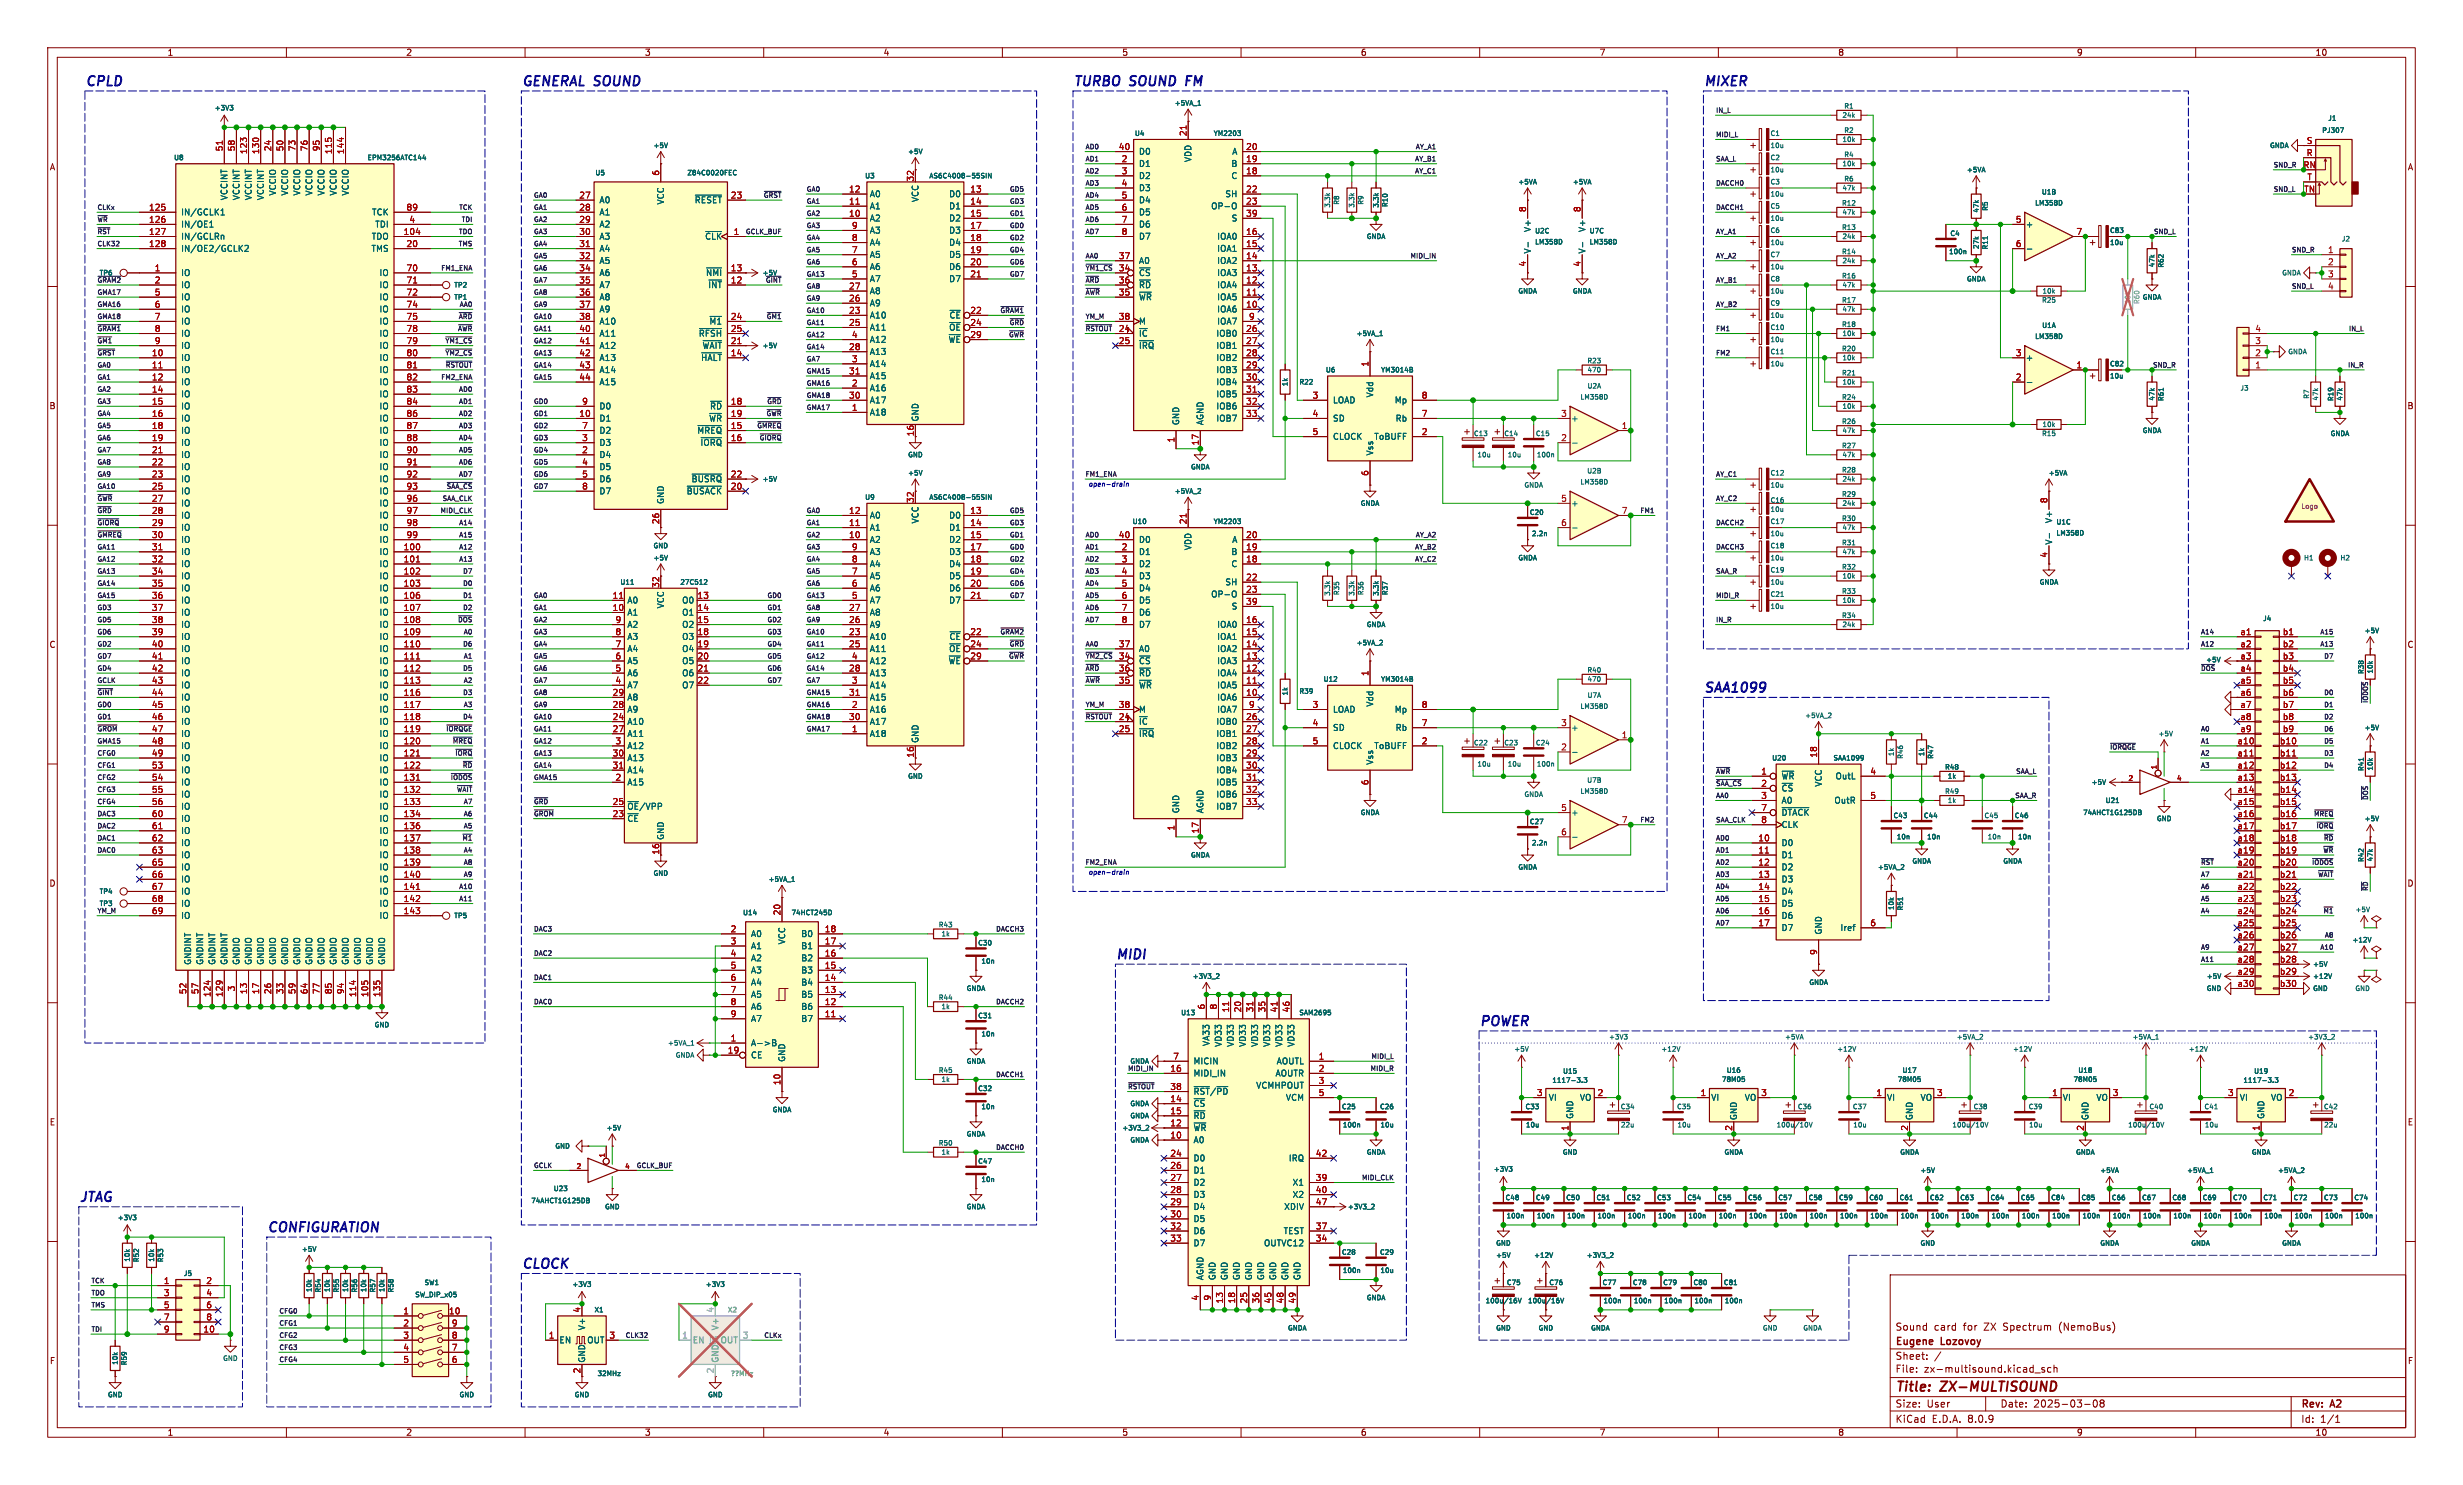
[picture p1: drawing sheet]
<svg xmlns="http://www.w3.org/2000/svg" width="516mm" height="311mm" viewBox="0 0 516 311" stroke-linecap="round" stroke-linejoin="round" font-family="sans-serif">
<defs><g id="words">
<g font-size="2.8" fill="#0000c2">
<text x="17.8" y="18.2">CPLD</text>
<text x="109.2" y="18.2">GENERAL SOUND</text>
<text x="224.8" y="18.2">TURBO</text>
<text x="236.8" y="18.2">SOUND</text>
<text x="249.3" y="18.2">FM</text>
<text x="356.9" y="18.2">MIXER</text>
<text x="356.9" y="145.2">SAA1099</text>
<text x="233.7" y="201">MIDI</text>
<text x="309.9" y="215">POWER</text>
<text x="16.5" y="251.8">JTAG</text>
<text x="55.9" y="258.2">CONFIGURATION</text>
<text x="109.2" y="265.8">CLOCK</text>
</g>
<g font-size="2.8" fill="#840000">
<text x="397" y="292">Title:</text>
<text x="406.7" y="292">ZX-MULTISOUND</text>
</g>
<g font-size="2.1" fill="#840000">
<text x="397" y="278.9">Sound</text>
<text x="405.2" y="278.9">card</text>
<text x="411.4" y="278.9">for</text>
<text x="415.8" y="278.9">ZX</text>
<text x="420" y="278.9">Spectrum</text>
<text x="431.8" y="278.9">(NemoBus)</text>
<text x="397" y="287.7">File:</text>
<text x="397" y="285">Sheet:</text>
<text x="397" y="282.1">Eugene</text>
<text x="403.1" y="287.7">zx-multisound.kicad_sch</text>
<text x="406.7" y="282.1">Lozovoy</text>
<text x="397" y="298.2">KiCad</text>
<text x="397" y="295">Size:</text>
<text x="403.7" y="295">User</text>
<text x="404.7" y="298.2">E.D.A.</text>
<text x="412.3" y="298.2">8.0.9</text>
<text x="419" y="295">Date:</text>
<text x="426" y="295">2025-03-08</text>
<text x="482" y="295.2">Rev:</text>
<text x="482" y="298.2">Id:</text>
<text x="486.1" y="298.2">1/1</text>
<text x="488.4" y="295.2">A2</text>
</g>
<g font-size="1.8" fill="#840000">
<text x="35" y="11.9">1</text>
<text x="85" y="11.9">2</text>
<text x="135" y="11.9">3</text>
<text x="185" y="11.9">4</text>
<text x="235" y="11.9">5</text>
<text x="285" y="11.9">6</text>
<text x="335" y="11.9">7</text>
<text x="385" y="11.9">8</text>
<text x="435" y="11.9">9</text>
<text x="485" y="11.9">10</text>
<text x="10.3" y="35.9">A</text>
<text x="504.3" y="35.9">A</text>
<text x="10.3" y="85.9">B</text>
<text x="504.3" y="85.9">B</text>
<text x="10.3" y="135.9">C</text>
<text x="504.3" y="135.9">C</text>
<text x="191.5" y="158.8" transform="rotate(-90 191.5 158.8)">16</text>
<text x="10.3" y="185.9">D</text>
<text x="504.3" y="185.9">D</text>
<text x="468.6" y="204.2">a29</text>
<text x="468.6" y="206.8">a30</text>
<text x="10.3" y="235.9">E</text>
<text x="363" y="236.9" transform="rotate(-90 363 236.9)">2</text>
<text x="399.8" y="236.9" transform="rotate(-90 399.8 236.9)">2</text>
<text x="436.6" y="236.9" transform="rotate(-90 436.6 236.9)">2</text>
<text x="504.3" y="235.9">E</text>
<text x="10.3" y="285.9">F</text>
<text x="121.7" y="287.7" transform="rotate(-90 121.7 287.7)">2</text>
<text x="504.3" y="285.9">F</text>
<text x="35" y="300.9">1</text>
<text x="85" y="300.9">2</text>
<text x="135" y="300.9">3</text>
<text x="185" y="300.9">4</text>
<text x="235" y="300.9">5</text>
<text x="285" y="300.9">6</text>
<text x="335" y="300.9">7</text>
<text x="385" y="300.9">8</text>
<text x="435" y="300.9">9</text>
<text x="485" y="300.9">10</text>
</g>
<g font-size="1.8" fill="#a90000">
<text x="248.7" y="28.6" transform="rotate(-90 248.7 28.6)">21</text>
<text x="46.7" y="31.8" transform="rotate(-90 46.7 31.8)">51</text>
<text x="49.3" y="31.8" transform="rotate(-90 49.3 31.8)">58</text>
<text x="51.8" y="32.4" transform="rotate(-90 51.8 32.4)">123</text>
<text x="54.4" y="32.4" transform="rotate(-90 54.4 32.4)">130</text>
<text x="56.9" y="31.8" transform="rotate(-90 56.9 31.8)">24</text>
<text x="59.4" y="31.8" transform="rotate(-90 59.4 31.8)">50</text>
<text x="62" y="31.8" transform="rotate(-90 62 31.8)">73</text>
<text x="64.5" y="31.8" transform="rotate(-90 64.5 31.8)">76</text>
<text x="67.1" y="31.8" transform="rotate(-90 67.1 31.8)">95</text>
<text x="69.6" y="32.4" transform="rotate(-90 69.6 32.4)">115</text>
<text x="72.1" y="32.4" transform="rotate(-90 72.1 32.4)">144</text>
<text x="234.3" y="31.5">40</text>
<text x="234.9" y="34">2</text>
<text x="260.9" y="34">19</text>
<text x="260.9" y="31.5">20</text>
<text x="482.5" y="35.3">RN</text>
<text x="483.1" y="32.8">R</text>
<text x="483.2" y="30.2">S</text>
<text x="121.2" y="41.7">27</text>
<text x="138.2" y="36.9" transform="rotate(-90 138.2 36.9)">6</text>
<text x="153" y="41.7">23</text>
<text x="177.8" y="40.4">12</text>
<text x="191.5" y="38.1" transform="rotate(-90 191.5 38.1)">32</text>
<text x="203.2" y="40.4">13</text>
<text x="234.9" y="36.6">3</text>
<text x="234.9" y="39.1">4</text>
<text x="234.9" y="41.7">5</text>
<text x="260.9" y="36.6">18</text>
<text x="260.9" y="40.4">22</text>
<text x="482.6" y="40.4">TN</text>
<text x="483.3" y="37.8">T</text>
<text x="31.1" y="44.2">125</text>
<text x="31.1" y="46.7">126</text>
<text x="85" y="44.2">89</text>
<text x="85.7" y="46.7">4</text>
<text x="121.2" y="44.2">28</text>
<text x="121.2" y="46.7">29</text>
<text x="177.8" y="45.5">10</text>
<text x="177.8" y="42.9">11</text>
<text x="203.2" y="42.9">14</text>
<text x="203.2" y="45.5">15</text>
<text x="234.9" y="44.2">6</text>
<text x="234.9" y="46.7">7</text>
<text x="260.9" y="42.9">23</text>
<text x="260.9" y="45.5">39</text>
<text x="319.8" y="44.5" transform="rotate(-90 319.8 44.5)">8</text>
<text x="331.2" y="44.5" transform="rotate(-90 331.2 44.5)">8</text>
<text x="422.2" y="46.7">5</text>
<text x="31.1" y="49.3">127</text>
<text x="31.1" y="51.8">128</text>
<text x="84.4" y="49.3">104</text>
<text x="85" y="51.8">20</text>
<text x="121.2" y="49.3">30</text>
<text x="121.2" y="51.8">31</text>
<text x="153.6" y="49.3">1</text>
<text x="178.4" y="53.1">7</text>
<text x="178.4" y="50.5">8</text>
<text x="178.4" y="48">9</text>
<text x="203.2" y="48">17</text>
<text x="203.2" y="50.5">18</text>
<text x="203.2" y="53.1">19</text>
<text x="234.9" y="49.3">8</text>
<text x="260.9" y="51.8">15</text>
<text x="260.9" y="49.3">16</text>
<text x="422.2" y="51.8">6</text>
<text x="434.9" y="49.3">7</text>
<text x="487.6" y="53.1">1</text>
<text x="32.3" y="56.9">1</text>
<text x="32.3" y="59.4">2</text>
<text x="85" y="56.9">70</text>
<text x="85" y="59.4">71</text>
<text x="121.2" y="54.4">32</text>
<text x="121.2" y="56.9">34</text>
<text x="121.2" y="59.4">35</text>
<text x="153" y="59.4">12</text>
<text x="153" y="56.9">13</text>
<text x="178.4" y="58.2">5</text>
<text x="178.4" y="55.6">6</text>
<text x="203.2" y="55.6">20</text>
<text x="203.2" y="58.2">21</text>
<text x="234.3" y="56.9">34</text>
<text x="234.3" y="59.4">36</text>
<text x="234.3" y="54.4">37</text>
<text x="260.9" y="59.4">12</text>
<text x="260.9" y="56.9">13</text>
<text x="260.9" y="54.4">14</text>
<text x="319.8" y="56" transform="rotate(-90 319.8 56)">4</text>
<text x="331.2" y="56" transform="rotate(-90 331.2 56)">4</text>
<text x="487.6" y="55.6">2</text>
<text x="487.6" y="58.2">3</text>
<text x="32.3" y="62">5</text>
<text x="32.3" y="64.5">6</text>
<text x="85" y="62">72</text>
<text x="85" y="64.5">74</text>
<text x="121.2" y="62">36</text>
<text x="121.2" y="64.5">37</text>
<text x="177.8" y="65.8">23</text>
<text x="177.8" y="63.2">26</text>
<text x="177.8" y="60.7">27</text>
<text x="203.2" y="65.8">22</text>
<text x="234.3" y="62">35</text>
<text x="260.9" y="64.5">10</text>
<text x="260.9" y="62">11</text>
<text x="487.6" y="60.7">4</text>
<text x="32.3" y="67.1">7</text>
<text x="32.3" y="69.6">8</text>
<text x="85" y="67.1">75</text>
<text x="85" y="69.6">78</text>
<text x="121.2" y="67.1">38</text>
<text x="121.2" y="69.6">40</text>
<text x="153" y="67.1">24</text>
<text x="153" y="69.6">25</text>
<text x="177.8" y="68.3">25</text>
<text x="178.4" y="70.9">4</text>
<text x="203.2" y="68.3">24</text>
<text x="203.2" y="70.9">29</text>
<text x="234.3" y="69.6">24</text>
<text x="234.3" y="67.1">38</text>
<text x="260.9" y="69.6">26</text>
<text x="261.5" y="67.1">9</text>
<text x="472.4" y="69.6">4</text>
<text x="31.7" y="74.7">10</text>
<text x="31.7" y="77.2">11</text>
<text x="32.3" y="72.1">9</text>
<text x="85" y="72.1">79</text>
<text x="85" y="74.7">80</text>
<text x="85" y="77.2">81</text>
<text x="121.2" y="72.1">41</text>
<text x="121.2" y="74.7">42</text>
<text x="121.2" y="77.2">43</text>
<text x="153" y="74.7">14</text>
<text x="153" y="72.1">21</text>
<text x="177.8" y="73.4">28</text>
<text x="178.4" y="75.9">3</text>
<text x="234.3" y="72.1">25</text>
<text x="260.9" y="72.1">27</text>
<text x="260.9" y="74.7">28</text>
<text x="260.9" y="77.2">29</text>
<text x="286.8" y="76.9" transform="rotate(-90 286.8 76.9)">1</text>
<text x="422.2" y="74.7">3</text>
<text x="434.9" y="77.2">1</text>
<text x="472.4" y="77.2">1</text>
<text x="472.4" y="74.7">2</text>
<text x="472.4" y="72.1">3</text>
<text x="31.7" y="79.8">12</text>
<text x="31.7" y="82.3">14</text>
<text x="85" y="79.8">82</text>
<text x="85" y="82.3">83</text>
<text x="121.2" y="79.8">44</text>
<text x="177.8" y="83.6">30</text>
<text x="177.8" y="78.5">31</text>
<text x="178.4" y="81">2</text>
<text x="260.9" y="79.8">30</text>
<text x="260.9" y="82.3">31</text>
<text x="274.9" y="83.6">3</text>
<text x="297.7" y="83.6">8</text>
<text x="422.2" y="79.8">2</text>
<text x="31.7" y="84.8">15</text>
<text x="31.7" y="87.4">16</text>
<text x="31.7" y="89.9">18</text>
<text x="85" y="84.8">84</text>
<text x="85" y="87.4">86</text>
<text x="85" y="89.9">87</text>
<text x="121.2" y="87.4">10</text>
<text x="121.8" y="89.9">7</text>
<text x="121.8" y="84.8">9</text>
<text x="153" y="89.9">15</text>
<text x="153" y="84.8">18</text>
<text x="153" y="87.4">19</text>
<text x="178.4" y="86.1">1</text>
<text x="260.9" y="84.8">32</text>
<text x="260.9" y="87.4">33</text>
<text x="274.9" y="87.4">4</text>
<text x="297.7" y="87.4">7</text>
<text x="327" y="87.4">3</text>
<text x="339.7" y="89.9">1</text>
<text x="31.7" y="92.5">19</text>
<text x="31.7" y="95">21</text>
<text x="85" y="92.5">88</text>
<text x="85" y="95">90</text>
<text x="121.8" y="95">2</text>
<text x="121.8" y="92.5">3</text>
<text x="153" y="92.5">16</text>
<text x="191.5" y="91.5" transform="rotate(-90 191.5 91.5)">16</text>
<text x="246.1" y="92.8" transform="rotate(-90 246.1 92.8)">1</text>
<text x="251.2" y="93.4" transform="rotate(-90 251.2 93.4)">17</text>
<text x="274.9" y="91.2">5</text>
<text x="297.7" y="91.2">2</text>
<text x="327" y="92.5">2</text>
<text x="31.7" y="97.5">22</text>
<text x="31.7" y="100.1">23</text>
<text x="85" y="97.5">91</text>
<text x="85" y="100.1">92</text>
<text x="121.8" y="97.5">4</text>
<text x="121.8" y="100.1">5</text>
<text x="153" y="100.1">22</text>
<text x="286.8" y="99.8" transform="rotate(-90 286.8 99.8)">6</text>
<text x="31.7" y="102.6">25</text>
<text x="31.7" y="105.2">27</text>
<text x="31.7" y="107.7">28</text>
<text x="85" y="102.6">93</text>
<text x="85" y="105.2">96</text>
<text x="85" y="107.7">97</text>
<text x="121.8" y="102.6">8</text>
<text x="153" y="102.6">20</text>
<text x="177.8" y="107.7">12</text>
<text x="191.5" y="105.5" transform="rotate(-90 191.5 105.5)">32</text>
<text x="203.2" y="107.7">13</text>
<text x="327" y="105.2">5</text>
<text x="339.7" y="107.7">7</text>
<text x="429" y="105.5" transform="rotate(-90 429 105.5)">8</text>
<text x="31.7" y="110.2">29</text>
<text x="31.7" y="112.8">30</text>
<text x="85" y="110.2">98</text>
<text x="85" y="112.8">99</text>
<text x="138.2" y="109.9" transform="rotate(-90 138.2 109.9)">26</text>
<text x="177.8" y="112.8">10</text>
<text x="177.8" y="110.2">11</text>
<text x="203.2" y="110.2">14</text>
<text x="203.2" y="112.8">15</text>
<text x="234.3" y="112.8">40</text>
<text x="248.7" y="109.9" transform="rotate(-90 248.7 109.9)">21</text>
<text x="260.9" y="112.8">20</text>
<text x="327" y="110.2">6</text>
<text x="31.7" y="115.3">31</text>
<text x="31.7" y="117.9">32</text>
<text x="84.4" y="115.3">100</text>
<text x="84.4" y="117.9">101</text>
<text x="178.4" y="117.9">8</text>
<text x="178.4" y="115.3">9</text>
<text x="203.2" y="115.3">17</text>
<text x="203.2" y="117.9">18</text>
<text x="234.9" y="115.3">2</text>
<text x="234.9" y="117.9">3</text>
<text x="260.9" y="117.9">18</text>
<text x="260.9" y="115.3">19</text>
<text x="429" y="116.9" transform="rotate(-90 429 116.9)">4</text>
<text x="31.7" y="120.4">34</text>
<text x="31.7" y="122.9">35</text>
<text x="31.7" y="125.5">36</text>
<text x="84.4" y="120.4">102</text>
<text x="84.4" y="122.9">103</text>
<text x="84.4" y="125.5">106</text>
<text x="128.2" y="125.5">11</text>
<text x="138.2" y="123.2" transform="rotate(-90 138.2 123.2)">32</text>
<text x="146" y="125.5">13</text>
<text x="178.4" y="125.5">5</text>
<text x="178.4" y="122.9">6</text>
<text x="178.4" y="120.4">7</text>
<text x="203.2" y="120.4">19</text>
<text x="203.2" y="122.9">20</text>
<text x="203.2" y="125.5">21</text>
<text x="234.9" y="120.4">4</text>
<text x="234.9" y="122.9">5</text>
<text x="234.9" y="125.5">6</text>
<text x="260.9" y="121.7">22</text>
<text x="260.9" y="124.2">23</text>
<text x="31.7" y="128">37</text>
<text x="31.7" y="130.6">38</text>
<text x="84.4" y="128">107</text>
<text x="84.4" y="130.6">108</text>
<text x="128.2" y="128">10</text>
<text x="128.8" y="130.6">9</text>
<text x="146" y="128">14</text>
<text x="146" y="130.6">15</text>
<text x="177.8" y="130.6">26</text>
<text x="177.8" y="128">27</text>
<text x="234.9" y="128">7</text>
<text x="234.9" y="130.6">8</text>
<text x="260.9" y="130.6">16</text>
<text x="260.9" y="126.7">39</text>
<text x="31.7" y="133.1">39</text>
<text x="31.7" y="135.6">40</text>
<text x="84.4" y="133.1">109</text>
<text x="84.4" y="135.6">110</text>
<text x="128.8" y="135.6">7</text>
<text x="128.8" y="133.1">8</text>
<text x="146" y="133.1">18</text>
<text x="146" y="135.6">19</text>
<text x="177.8" y="133.1">23</text>
<text x="177.8" y="135.6">25</text>
<text x="203.2" y="133.1">22</text>
<text x="203.2" y="135.6">24</text>
<text x="234.3" y="135.6">37</text>
<text x="260.9" y="135.6">14</text>
<text x="260.9" y="133.1">15</text>
<text x="469.3" y="133.1">a1</text>
<text x="469.3" y="135.6">a2</text>
<text x="478.1" y="133.1">b1</text>
<text x="478.1" y="135.6">b2</text>
<text x="31.7" y="138.2">41</text>
<text x="31.7" y="140.7">42</text>
<text x="31.7" y="143.3">43</text>
<text x="84.4" y="138.2">111</text>
<text x="84.4" y="140.7">112</text>
<text x="84.4" y="143.3">113</text>
<text x="128.8" y="143.3">4</text>
<text x="128.8" y="140.7">5</text>
<text x="128.8" y="138.2">6</text>
<text x="146" y="138.2">20</text>
<text x="146" y="140.7">21</text>
<text x="146" y="143.3">22</text>
<text x="177.8" y="140.7">28</text>
<text x="178.4" y="143.3">3</text>
<text x="178.4" y="138.2">4</text>
<text x="203.2" y="138.2">29</text>
<text x="234.3" y="138.2">34</text>
<text x="234.3" y="143.3">35</text>
<text x="234.3" y="140.7">36</text>
<text x="260.9" y="143.3">11</text>
<text x="260.9" y="140.7">12</text>
<text x="260.9" y="138.2">13</text>
<text x="286.8" y="141.7" transform="rotate(-90 286.8 141.7)">1</text>
<text x="469.3" y="138.2">a3</text>
<text x="469.3" y="140.7">a4</text>
<text x="469.3" y="143.3">a5</text>
<text x="478.1" y="138.2">b3</text>
<text x="478.1" y="140.7">b4</text>
<text x="478.1" y="143.3">b5</text>
<text x="31.7" y="145.8">44</text>
<text x="31.7" y="148.3">45</text>
<text x="84.4" y="145.8">116</text>
<text x="84.4" y="148.3">117</text>
<text x="128.2" y="148.3">28</text>
<text x="128.2" y="145.8">29</text>
<text x="177.8" y="145.8">31</text>
<text x="178.4" y="148.3">2</text>
<text x="234.3" y="148.3">38</text>
<text x="260.9" y="145.8">10</text>
<text x="261.5" y="148.3">9</text>
<text x="274.9" y="148.3">3</text>
<text x="297.7" y="148.3">8</text>
<text x="469.3" y="145.8">a6</text>
<text x="469.3" y="148.3">a7</text>
<text x="478.1" y="145.8">b6</text>
<text x="478.1" y="148.3">b7</text>
<text x="31.7" y="150.9">46</text>
<text x="31.7" y="153.4">47</text>
<text x="31.7" y="156">48</text>
<text x="84.4" y="150.9">118</text>
<text x="84.4" y="153.4">119</text>
<text x="84.4" y="156">120</text>
<text x="128.2" y="150.9">24</text>
<text x="128.2" y="153.4">27</text>
<text x="128.8" y="156">3</text>
<text x="177.8" y="150.9">30</text>
<text x="178.4" y="153.4">1</text>
<text x="234.3" y="150.9">24</text>
<text x="234.3" y="153.4">25</text>
<text x="260.9" y="150.9">26</text>
<text x="260.9" y="153.4">27</text>
<text x="260.9" y="156">28</text>
<text x="274.9" y="152.1">4</text>
<text x="274.9" y="156">5</text>
<text x="297.7" y="156">2</text>
<text x="297.7" y="152.1">7</text>
<text x="327" y="152.1">3</text>
<text x="339.7" y="154.7">1</text>
<text x="468.6" y="156">a10</text>
<text x="469.3" y="150.9">a8</text>
<text x="469.3" y="153.4">a9</text>
<text x="477.5" y="156">b10</text>
<text x="478.1" y="150.9">b8</text>
<text x="478.1" y="153.4">b9</text>
<text x="31.7" y="158.5">49</text>
<text x="31.7" y="161">53</text>
<text x="84.4" y="158.5">121</text>
<text x="84.4" y="161">122</text>
<text x="128.2" y="158.5">30</text>
<text x="128.2" y="161">31</text>
<text x="260.9" y="158.5">29</text>
<text x="260.9" y="161">30</text>
<text x="327" y="157.2">2</text>
<text x="380.7" y="158.8" transform="rotate(-90 380.7 158.8)">18</text>
<text x="468.6" y="158.5">a11</text>
<text x="468.6" y="161">a12</text>
<text x="477.5" y="158.5">b11</text>
<text x="477.5" y="161">b12</text>
<text x="31.7" y="163.6">54</text>
<text x="31.7" y="166.1">55</text>
<text x="84.4" y="163.6">131</text>
<text x="84.4" y="166.1">132</text>
<text x="128.8" y="163.6">2</text>
<text x="260.9" y="163.6">31</text>
<text x="260.9" y="166.1">32</text>
<text x="286.8" y="164.5" transform="rotate(-90 286.8 164.5)">6</text>
<text x="368.9" y="162.3">1</text>
<text x="368.9" y="164.8">2</text>
<text x="368.9" y="167.4">3</text>
<text x="391.7" y="162.3">4</text>
<text x="391.7" y="167.4">5</text>
<text x="468.6" y="163.6">a13</text>
<text x="468.6" y="166.1">a14</text>
<text x="477.5" y="163.6">b13</text>
<text x="477.5" y="166.1">b14</text>
<text x="31.7" y="168.7">56</text>
<text x="31.7" y="171.2">60</text>
<text x="31.7" y="173.7">61</text>
<text x="84.4" y="168.7">133</text>
<text x="84.4" y="171.2">134</text>
<text x="84.4" y="173.7">136</text>
<text x="128.2" y="171.2">23</text>
<text x="128.2" y="168.7">25</text>
<text x="260.9" y="168.7">33</text>
<text x="327" y="169.9">5</text>
<text x="339.7" y="172.5">7</text>
<text x="368.9" y="169.9">7</text>
<text x="368.9" y="172.5">8</text>
<text x="468.6" y="168.7">a15</text>
<text x="468.6" y="171.2">a16</text>
<text x="468.6" y="173.7">a17</text>
<text x="477.5" y="168.7">b15</text>
<text x="477.5" y="171.2">b16</text>
<text x="477.5" y="173.7">b17</text>
<text x="31.7" y="176.3">62</text>
<text x="31.7" y="178.8">63</text>
<text x="84.4" y="176.3">137</text>
<text x="84.4" y="178.8">138</text>
<text x="138.2" y="179.1" transform="rotate(-90 138.2 179.1)">16</text>
<text x="246.1" y="174.1" transform="rotate(-90 246.1 174.1)">1</text>
<text x="251.2" y="174.7" transform="rotate(-90 251.2 174.7)">17</text>
<text x="327" y="175">6</text>
<text x="368.3" y="176.3">10</text>
<text x="368.3" y="178.8">11</text>
<text x="468.6" y="176.3">a18</text>
<text x="468.6" y="178.8">a19</text>
<text x="477.5" y="176.3">b18</text>
<text x="477.5" y="178.8">b19</text>
<text x="31.7" y="181.4">65</text>
<text x="31.7" y="183.9">66</text>
<text x="84.4" y="181.4">139</text>
<text x="84.4" y="183.9">140</text>
<text x="368.3" y="181.4">12</text>
<text x="368.3" y="183.9">13</text>
<text x="468.6" y="181.4">a20</text>
<text x="468.6" y="183.9">a21</text>
<text x="477.5" y="181.4">b20</text>
<text x="477.5" y="183.9">b21</text>
<text x="31.7" y="186.4">67</text>
<text x="31.7" y="189">68</text>
<text x="31.7" y="191.5">69</text>
<text x="84.4" y="186.4">141</text>
<text x="84.4" y="189">142</text>
<text x="84.4" y="191.5">143</text>
<text x="163.6" y="191.8" transform="rotate(-90 163.6 191.8)">20</text>
<text x="368.3" y="186.4">14</text>
<text x="368.3" y="189">15</text>
<text x="368.3" y="191.5">16</text>
<text x="468.6" y="186.4">a22</text>
<text x="468.6" y="189">a23</text>
<text x="468.6" y="191.5">a24</text>
<text x="477.5" y="186.4">b22</text>
<text x="477.5" y="189">b23</text>
<text x="477.5" y="191.5">b24</text>
<text x="153" y="195.3">2</text>
<text x="153" y="197.9">3</text>
<text x="172.7" y="197.9">17</text>
<text x="172.7" y="195.3">18</text>
<text x="368.3" y="194.1">17</text>
<text x="391.7" y="194.1">6</text>
<text x="468.6" y="194.1">a25</text>
<text x="468.6" y="196.6">a26</text>
<text x="477.5" y="194.1">b25</text>
<text x="477.5" y="196.6">b26</text>
<text x="153" y="200.4">4</text>
<text x="153" y="202.9">5</text>
<text x="172.7" y="202.9">15</text>
<text x="172.7" y="200.4">16</text>
<text x="380.7" y="200.1" transform="rotate(-90 380.7 200.1)">9</text>
<text x="468.6" y="199.1">a27</text>
<text x="468.6" y="201.7">a28</text>
<text x="477.5" y="199.1">b27</text>
<text x="477.5" y="201.7">b28</text>
<text x="39.1" y="208.3" transform="rotate(-90 39.1 208.3)">52</text>
<text x="41.7" y="208.3" transform="rotate(-90 41.7 208.3)">57</text>
<text x="44.2" y="208.9" transform="rotate(-90 44.2 208.9)">124</text>
<text x="46.7" y="208.9" transform="rotate(-90 46.7 208.9)">129</text>
<text x="49.3" y="207.7" transform="rotate(-90 49.3 207.7)">3</text>
<text x="51.8" y="208.3" transform="rotate(-90 51.8 208.3)">13</text>
<text x="54.4" y="208.3" transform="rotate(-90 54.4 208.3)">17</text>
<text x="56.9" y="208.3" transform="rotate(-90 56.9 208.3)">26</text>
<text x="59.4" y="208.3" transform="rotate(-90 59.4 208.3)">33</text>
<text x="62" y="208.3" transform="rotate(-90 62 208.3)">59</text>
<text x="64.5" y="208.3" transform="rotate(-90 64.5 208.3)">64</text>
<text x="67.1" y="208.3" transform="rotate(-90 67.1 208.3)">77</text>
<text x="69.6" y="208.3" transform="rotate(-90 69.6 208.3)">85</text>
<text x="72.1" y="208.3" transform="rotate(-90 72.1 208.3)">94</text>
<text x="74.7" y="208.9" transform="rotate(-90 74.7 208.9)">114</text>
<text x="77.2" y="208.9" transform="rotate(-90 77.2 208.9)">105</text>
<text x="79.8" y="208.9" transform="rotate(-90 79.8 208.9)">135</text>
<text x="153" y="205.5">6</text>
<text x="153" y="208">7</text>
<text x="172.7" y="208">13</text>
<text x="172.7" y="205.5">14</text>
<text x="477.5" y="204.2">b29</text>
<text x="477.5" y="206.8">b30</text>
<text x="153" y="210.6">8</text>
<text x="153" y="213.1">9</text>
<text x="172.7" y="213.1">11</text>
<text x="172.7" y="210.6">12</text>
<text x="252.5" y="211.5" transform="rotate(-90 252.5 211.5)">6</text>
<text x="255" y="211.5" transform="rotate(-90 255 211.5)">8</text>
<text x="257.6" y="212.1" transform="rotate(-90 257.6 212.1)">11</text>
<text x="260.1" y="212.1" transform="rotate(-90 260.1 212.1)">20</text>
<text x="262.6" y="212.1" transform="rotate(-90 262.6 212.1)">31</text>
<text x="265.2" y="212.1" transform="rotate(-90 265.2 212.1)">35</text>
<text x="267.7" y="212.1" transform="rotate(-90 267.7 212.1)">41</text>
<text x="270.3" y="212.1" transform="rotate(-90 270.3 212.1)">46</text>
<text x="152.4" y="220.7">19</text>
<text x="153" y="218.2">1</text>
<text x="245.7" y="222">7</text>
<text x="276.2" y="222">1</text>
<text x="163.6" y="227.4" transform="rotate(-90 163.6 227.4)">10</text>
<text x="245.1" y="224.5">16</text>
<text x="276.2" y="224.5">2</text>
<text x="276.2" y="227.1">3</text>
<text x="245.1" y="230.9">14</text>
<text x="245.1" y="233.4">15</text>
<text x="245.1" y="228.3">38</text>
<text x="276.2" y="229.6">5</text>
<text x="321.9" y="229.6">3</text>
<text x="334.6" y="229.6">2</text>
<text x="356.2" y="229.6">1</text>
<text x="368.9" y="229.6">3</text>
<text x="393" y="229.6">1</text>
<text x="405.7" y="229.6">3</text>
<text x="429.8" y="229.6">1</text>
<text x="442.5" y="229.6">3</text>
<text x="466.7" y="229.6">3</text>
<text x="479.4" y="229.6">2</text>
<text x="245.1" y="238.5">10</text>
<text x="245.1" y="236">12</text>
<text x="328.7" y="236.9" transform="rotate(-90 328.7 236.9)">1</text>
<text x="473.5" y="236.9" transform="rotate(-90 473.5 236.9)">1</text>
<text x="245.1" y="242.3">24</text>
<text x="245.1" y="244.9">26</text>
<text x="275.5" y="242.3">42</text>
<text x="245.1" y="247.4">27</text>
<text x="245.1" y="249.9">28</text>
<text x="275.5" y="247.4">39</text>
<text x="275.5" y="249.9">40</text>
<text x="245.1" y="252.5">29</text>
<text x="245.1" y="255">30</text>
<text x="245.1" y="257.6">32</text>
<text x="275.5" y="257.6">37</text>
<text x="275.5" y="252.5">47</text>
<text x="245.1" y="260.1">33</text>
<text x="275.5" y="260.1">34</text>
<text x="34.2" y="269">1</text>
<text x="43.1" y="269">2</text>
<text x="34.2" y="271.5">3</text>
<text x="34.2" y="274.1">5</text>
<text x="43.1" y="271.5">4</text>
<text x="43.1" y="274.1">6</text>
<text x="84.4" y="275.3">1</text>
<text x="93.9" y="275.3">10</text>
<text x="121.7" y="275" transform="rotate(-90 121.7 275)">4</text>
<text x="251.2" y="272.5" transform="rotate(-90 251.2 272.5)">4</text>
<text x="253.7" y="272.5" transform="rotate(-90 253.7 272.5)">9</text>
<text x="256.3" y="273.1" transform="rotate(-90 256.3 273.1)">13</text>
<text x="258.8" y="273.1" transform="rotate(-90 258.8 273.1)">18</text>
<text x="261.4" y="273.1" transform="rotate(-90 261.4 273.1)">25</text>
<text x="263.9" y="273.1" transform="rotate(-90 263.9 273.1)">36</text>
<text x="266.4" y="273.1" transform="rotate(-90 266.4 273.1)">45</text>
<text x="269" y="273.1" transform="rotate(-90 269 273.1)">48</text>
<text x="271.5" y="273.1" transform="rotate(-90 271.5 273.1)">49</text>
<text x="34.2" y="276.6">7</text>
<text x="34.2" y="279.1">9</text>
<text x="42.5" y="279.1">10</text>
<text x="43.1" y="276.6">8</text>
<text x="84.4" y="277.9">2</text>
<text x="84.4" y="280.4">3</text>
<text x="94.5" y="280.4">8</text>
<text x="94.5" y="277.9">9</text>
<text x="114.9" y="280.4">1</text>
<text x="127.6" y="280.4">3</text>
<text x="84.4" y="283">4</text>
<text x="84.4" y="285.5">5</text>
<text x="94.5" y="285.5">6</text>
<text x="94.5" y="283">7</text>
</g>
<g font-size="1.8" fill="#006464">
<text x="238.5" y="35.2">D1</text>
<text x="238.5" y="32.6">D0</text>
<text x="249.8" y="34.1" transform="rotate(-90 249.8 34.1)">VDD</text>
<text x="257.9" y="35.2">B</text>
<text x="258" y="32.6">A</text>
<text x="58" y="41.1" transform="rotate(-90 58 41.1)">VCCIO</text>
<text x="60.6" y="41.1" transform="rotate(-90 60.6 41.1)">VCCIO</text>
<text x="63.1" y="41.1" transform="rotate(-90 63.1 41.1)">VCCIO</text>
<text x="65.6" y="41.1" transform="rotate(-90 65.6 41.1)">VCCIO</text>
<text x="68.2" y="41.1" transform="rotate(-90 68.2 41.1)">VCCIO</text>
<text x="70.7" y="41.1" transform="rotate(-90 70.7 41.1)">VCCIO</text>
<text x="73.3" y="41.1" transform="rotate(-90 73.3 41.1)">VCCIO</text>
<text x="182.1" y="41.5">A0</text>
<text x="198.7" y="41.5">D0</text>
<text x="238.5" y="37.7">D2</text>
<text x="238.5" y="40.2">D3</text>
<text x="256.6" y="41.5">SH</text>
<text x="257.9" y="37.7">C</text>
<text x="37.8" y="45.3">IN/GCLK1</text>
<text x="37.8" y="47.9">IN/OE1</text>
<text x="47.9" y="42" transform="rotate(-90 47.9 42)">VCCINT</text>
<text x="50.4" y="42" transform="rotate(-90 50.4 42)">VCCINT</text>
<text x="52.9" y="42" transform="rotate(-90 52.9 42)">VCCINT</text>
<text x="55.5" y="42" transform="rotate(-90 55.5 42)">VCCINT</text>
<text x="77.8" y="45.3">TCK</text>
<text x="78.5" y="47.9">TDI</text>
<text x="125.5" y="42.8">A0</text>
<text x="125.5" y="45.3">A1</text>
<text x="125.5" y="47.9">A2</text>
<text x="139.3" y="42.9" transform="rotate(-90 139.3 42.9)">VCC</text>
<text x="145.4" y="42.8">~{RESET}</text>
<text x="182.1" y="46.6">A2</text>
<text x="182.1" y="44">A1</text>
<text x="192.6" y="42.4" transform="rotate(-90 192.6 42.4)">VCC</text>
<text x="198.7" y="44">D1</text>
<text x="198.7" y="46.6">D2</text>
<text x="238.5" y="42.8">D4</text>
<text x="238.5" y="45.3">D5</text>
<text x="238.5" y="47.9">D6</text>
<text x="253.6" y="44">OP-O</text>
<text x="257.9" y="46.6">S</text>
<text x="424.3" y="47.9">+</text>
<text x="37.8" y="50.4">IN/GCLRn</text>
<text x="37.8" y="52.9">IN/OE2/GCLK2</text>
<text x="77.7" y="52.9">TMS</text>
<text x="77.8" y="50.4">TDO</text>
<text x="125.5" y="50.4">A3</text>
<text x="125.5" y="52.9">A4</text>
<text x="147.6" y="50.4">~{CLK}</text>
<text x="182.1" y="51.7">A4</text>
<text x="182.1" y="49.1">A3</text>
<text x="198.7" y="49.1">D3</text>
<text x="198.7" y="51.7">D4</text>
<text x="238.5" y="50.4">D7</text>
<text x="254.9" y="52.9">IOA1</text>
<text x="254.9" y="50.4">IOA0</text>
<text x="320.9" y="53.2" transform="rotate(-90 320.9 53.2)">V-</text>
<text x="320.9" y="48.7" transform="rotate(-90 320.9 48.7)">V+</text>
<text x="332.3" y="53.2" transform="rotate(-90 332.3 53.2)">V-</text>
<text x="332.3" y="48.7" transform="rotate(-90 332.3 48.7)">V+</text>
<text x="37.8" y="58">IO</text>
<text x="79.4" y="58">IO</text>
<text x="125.5" y="55.5">A5</text>
<text x="125.5" y="58">A6</text>
<text x="147.8" y="58">~{NMI}</text>
<text x="182.1" y="59.3">A7</text>
<text x="182.1" y="56.7">A6</text>
<text x="182.1" y="54.2">A5</text>
<text x="198.7" y="54.2">D5</text>
<text x="198.7" y="56.7">D6</text>
<text x="198.7" y="59.3">D7</text>
<text x="238.5" y="58">~{CS}</text>
<text x="238.5" y="55.5">A0</text>
<text x="254.9" y="58">IOA3</text>
<text x="254.9" y="55.5">IOA2</text>
<text x="37.8" y="60.6">IO</text>
<text x="37.8" y="63.1">IO</text>
<text x="37.8" y="65.6">IO</text>
<text x="79.4" y="60.6">IO</text>
<text x="79.4" y="63.1">IO</text>
<text x="79.4" y="65.6">IO</text>
<text x="125.5" y="60.6">A7</text>
<text x="125.5" y="63.1">A8</text>
<text x="125.5" y="65.6">A9</text>
<text x="148.3" y="60.6">~{INT}</text>
<text x="182.1" y="64.4">A9</text>
<text x="182.1" y="61.8">A8</text>
<text x="238.5" y="63.1">~{WR}</text>
<text x="238.5" y="60.6">~{RD}</text>
<text x="254.9" y="65.6">IOA6</text>
<text x="254.9" y="63.1">IOA5</text>
<text x="254.9" y="60.6">IOA4</text>
<text x="37.8" y="68.2">IO</text>
<text x="37.8" y="70.7">IO</text>
<text x="79.4" y="68.2">IO</text>
<text x="79.4" y="70.7">IO</text>
<text x="125.5" y="68.2">A10</text>
<text x="125.5" y="70.7">A11</text>
<text x="146.3" y="70.7">~{RFSH}</text>
<text x="148.5" y="68.2">~{M1}</text>
<text x="182.1" y="66.9">A10</text>
<text x="182.1" y="69.4">A11</text>
<text x="182.1" y="72">A12</text>
<text x="198.6" y="72">~{WE}</text>
<text x="198.7" y="69.4">~{OE}</text>
<text x="198.8" y="66.9">~{CE}</text>
<text x="238.5" y="70.7">~{IC}</text>
<text x="238.5" y="68.2">M</text>
<text x="254.7" y="70.7">IOB0</text>
<text x="254.9" y="68.2">IOA7</text>
<text x="37.8" y="75.8">IO</text>
<text x="37.8" y="73.3">IO</text>
<text x="79.4" y="73.3">IO</text>
<text x="79.4" y="75.8">IO</text>
<text x="125.5" y="73.3">A12</text>
<text x="125.5" y="75.8">A13</text>
<text x="146.8" y="75.8">~{HALT}</text>
<text x="147.1" y="73.3">~{WAIT}</text>
<text x="182.1" y="74.5">A13</text>
<text x="182.1" y="77.1">A14</text>
<text x="238.5" y="73.3">~{IRQ}</text>
<text x="254.7" y="73.3">IOB1</text>
<text x="254.7" y="75.8">IOB2</text>
<text x="424.3" y="75.8">+</text>
<text x="37.8" y="78.3">IO</text>
<text x="37.8" y="80.9">IO</text>
<text x="37.8" y="83.4">IO</text>
<text x="79.4" y="78.3">IO</text>
<text x="79.4" y="80.9">IO</text>
<text x="79.4" y="83.4">IO</text>
<text x="125.5" y="78.3">A14</text>
<text x="125.5" y="80.9">A15</text>
<text x="182.1" y="82.1">A16</text>
<text x="182.1" y="79.6">A15</text>
<text x="254.7" y="78.3">IOB3</text>
<text x="254.7" y="80.9">IOB4</text>
<text x="254.7" y="83.4">IOB5</text>
<text x="287.9" y="83.3" transform="rotate(-90 287.9 83.3)">Vdd</text>
<text x="37.8" y="86">IO</text>
<text x="37.8" y="88.5">IO</text>
<text x="79.4" y="86">IO</text>
<text x="79.4" y="88.5">IO</text>
<text x="125.5" y="88.5">D1</text>
<text x="125.5" y="86">D0</text>
<text x="148.5" y="88.5">~{WR}</text>
<text x="148.6" y="86">~{RD}</text>
<text x="182.1" y="87.2">A18</text>
<text x="182.1" y="84.7">A17</text>
<text x="192.6" y="88.4" transform="rotate(-90 192.6 88.4)">GND</text>
<text x="247.2" y="89.2" transform="rotate(-90 247.2 89.2)">GND</text>
<text x="252.3" y="89.2" transform="rotate(-90 252.3 89.2)">AGND</text>
<text x="254.7" y="86">IOB6</text>
<text x="254.7" y="88.5">IOB7</text>
<text x="279.1" y="84.7">LOAD</text>
<text x="279.1" y="88.5">SD</text>
<text x="292.1" y="84.7">Mp</text>
<text x="292.3" y="88.5">Rb</text>
<text x="329.1" y="88.5">+</text>
<text x="37.8" y="91">IO</text>
<text x="37.8" y="93.6">IO</text>
<text x="79.4" y="91">IO</text>
<text x="79.4" y="93.6">IO</text>
<text x="125.5" y="93.6">D3</text>
<text x="125.5" y="91">D2</text>
<text x="146" y="91">~{MREQ}</text>
<text x="146.6" y="93.6">~{IORQ}</text>
<text x="279.1" y="92.3">CLOCK</text>
<text x="287.8" y="92.3">ToBUFF</text>
<text x="287.9" y="95.5" transform="rotate(-90 287.9 95.5)">Vss</text>
<text x="37.8" y="96.1">IO</text>
<text x="37.8" y="98.7">IO</text>
<text x="37.8" y="101.2">IO</text>
<text x="79.4" y="96.1">IO</text>
<text x="79.4" y="98.7">IO</text>
<text x="79.4" y="101.2">IO</text>
<text x="125.5" y="96.1">D4</text>
<text x="125.5" y="98.7">D5</text>
<text x="125.5" y="101.2">D6</text>
<text x="144.8" y="101.2">~{BUSRQ}</text>
<text x="37.8" y="103.7">IO</text>
<text x="37.8" y="106.3">IO</text>
<text x="79.4" y="103.7">IO</text>
<text x="79.4" y="106.3">IO</text>
<text x="125.5" y="103.7">D7</text>
<text x="139.3" y="105.7" transform="rotate(-90 139.3 105.7)">GND</text>
<text x="143.7" y="103.7">~{BUSACK}</text>
<text x="329.1" y="106.3">+</text>
<text x="37.8" y="108.8">IO</text>
<text x="37.8" y="111.4">IO</text>
<text x="37.8" y="113.9">IO</text>
<text x="79.4" y="108.8">IO</text>
<text x="79.4" y="111.4">IO</text>
<text x="79.4" y="113.9">IO</text>
<text x="182.1" y="113.9">A2</text>
<text x="182.1" y="111.4">A1</text>
<text x="182.1" y="108.8">A0</text>
<text x="192.6" y="109.8" transform="rotate(-90 192.6 109.8)">VCC</text>
<text x="198.7" y="108.8">D0</text>
<text x="198.7" y="111.4">D1</text>
<text x="198.7" y="113.9">D2</text>
<text x="238.5" y="113.9">D0</text>
<text x="258" y="113.9">A</text>
<text x="430.1" y="109.7" transform="rotate(-90 430.1 109.7)">V+</text>
<text x="37.8" y="116.4">IO</text>
<text x="37.8" y="119">IO</text>
<text x="79.4" y="116.4">IO</text>
<text x="79.4" y="119">IO</text>
<text x="182.1" y="119">A4</text>
<text x="182.1" y="116.4">A3</text>
<text x="198.7" y="116.4">D3</text>
<text x="198.7" y="119">D4</text>
<text x="238.5" y="116.4">D1</text>
<text x="238.5" y="119">D2</text>
<text x="249.8" y="115.3" transform="rotate(-90 249.8 115.3)">VDD</text>
<text x="257.9" y="119">C</text>
<text x="257.9" y="116.4">B</text>
<text x="430.1" y="114.2" transform="rotate(-90 430.1 114.2)">V-</text>
<text x="37.8" y="121.5">IO</text>
<text x="37.8" y="124.1">IO</text>
<text x="79.4" y="121.5">IO</text>
<text x="79.4" y="124.1">IO</text>
<text x="182.1" y="124.1">A6</text>
<text x="182.1" y="121.5">A5</text>
<text x="198.7" y="121.5">D5</text>
<text x="198.7" y="124.1">D6</text>
<text x="238.5" y="121.5">D3</text>
<text x="238.5" y="124.1">D4</text>
<text x="253.6" y="125.3">OP-O</text>
<text x="256.6" y="122.8">SH</text>
<text x="37.8" y="126.6">IO</text>
<text x="37.8" y="129.1">IO</text>
<text x="37.8" y="131.7">IO</text>
<text x="79.4" y="126.6">IO</text>
<text x="79.4" y="129.1">IO</text>
<text x="79.4" y="131.7">IO</text>
<text x="131.3" y="129.1">A1</text>
<text x="131.3" y="126.6">A0</text>
<text x="131.3" y="131.7">A2</text>
<text x="139.3" y="127.5" transform="rotate(-90 139.3 127.5)">VCC</text>
<text x="142.8" y="126.6">O0</text>
<text x="142.8" y="129.1">O1</text>
<text x="142.8" y="131.7">O2</text>
<text x="182.1" y="131.7">A9</text>
<text x="182.1" y="129.1">A8</text>
<text x="182.1" y="126.6">A7</text>
<text x="198.7" y="126.6">D7</text>
<text x="238.5" y="126.6">D5</text>
<text x="238.5" y="129.1">D6</text>
<text x="238.5" y="131.7">D7</text>
<text x="254.9" y="131.7">IOA0</text>
<text x="257.9" y="127.9">S</text>
<text x="37.8" y="134.2">IO</text>
<text x="37.8" y="136.8">IO</text>
<text x="79.4" y="134.2">IO</text>
<text x="79.4" y="136.8">IO</text>
<text x="131.3" y="136.8">A4</text>
<text x="131.3" y="134.2">A3</text>
<text x="142.8" y="134.2">O3</text>
<text x="142.8" y="136.8">O4</text>
<text x="182.1" y="134.2">A10</text>
<text x="182.1" y="136.8">A11</text>
<text x="198.7" y="136.8">~{OE}</text>
<text x="198.8" y="134.2">~{CE}</text>
<text x="238.5" y="136.8">A0</text>
<text x="254.9" y="136.8">IOA2</text>
<text x="254.9" y="134.2">IOA1</text>
<text x="37.8" y="139.3">IO</text>
<text x="37.8" y="141.8">IO</text>
<text x="79.4" y="139.3">IO</text>
<text x="79.4" y="141.8">IO</text>
<text x="131.3" y="141.8">A6</text>
<text x="131.3" y="139.3">A5</text>
<text x="142.8" y="139.3">O5</text>
<text x="142.8" y="141.8">O6</text>
<text x="182.1" y="141.8">A13</text>
<text x="182.1" y="139.3">A12</text>
<text x="198.6" y="139.3">~{WE}</text>
<text x="238.5" y="139.3">~{CS}</text>
<text x="238.5" y="141.8">~{RD}</text>
<text x="254.9" y="141.8">IOA4</text>
<text x="254.9" y="139.3">IOA3</text>
<text x="37.8" y="144.4">IO</text>
<text x="37.8" y="146.9">IO</text>
<text x="37.8" y="149.5">IO</text>
<text x="79.4" y="144.4">IO</text>
<text x="79.4" y="146.9">IO</text>
<text x="79.4" y="149.5">IO</text>
<text x="131.3" y="149.5">A9</text>
<text x="131.3" y="146.9">A8</text>
<text x="131.3" y="144.4">A7</text>
<text x="142.8" y="144.4">O7</text>
<text x="182.1" y="149.5">A16</text>
<text x="182.1" y="144.4">A14</text>
<text x="182.1" y="146.9">A15</text>
<text x="238.5" y="144.4">~{WR}</text>
<text x="238.5" y="149.5">M</text>
<text x="254.9" y="146.9">IOA6</text>
<text x="254.9" y="144.4">IOA5</text>
<text x="254.9" y="149.5">IOA7</text>
<text x="279.1" y="149.5">LOAD</text>
<text x="287.9" y="148.1" transform="rotate(-90 287.9 148.1)">Vdd</text>
<text x="292.1" y="149.5">Mp</text>
<text x="37.8" y="152">IO</text>
<text x="37.8" y="154.5">IO</text>
<text x="79.4" y="152">IO</text>
<text x="79.4" y="154.5">IO</text>
<text x="131.3" y="152">A10</text>
<text x="131.3" y="154.5">A11</text>
<text x="182.1" y="154.5">A18</text>
<text x="182.1" y="152">A17</text>
<text x="192.6" y="155.7" transform="rotate(-90 192.6 155.7)">GND</text>
<text x="238.5" y="152">~{IC}</text>
<text x="238.5" y="154.5">~{IRQ}</text>
<text x="254.7" y="152">IOB0</text>
<text x="254.7" y="154.5">IOB1</text>
<text x="279.1" y="153.3">SD</text>
<text x="292.3" y="153.3">Rb</text>
<text x="329.1" y="153.3">+</text>
<text x="37.8" y="157.1">IO</text>
<text x="37.8" y="159.6">IO</text>
<text x="79.4" y="157.1">IO</text>
<text x="79.4" y="159.6">IO</text>
<text x="131.3" y="157.1">A12</text>
<text x="131.3" y="159.6">A13</text>
<text x="254.7" y="157.1">IOB2</text>
<text x="254.7" y="159.6">IOB3</text>
<text x="279.1" y="157.1">CLOCK</text>
<text x="287.8" y="157.1">ToBUFF</text>
<text x="287.9" y="160.3" transform="rotate(-90 287.9 160.3)">Vss</text>
<text x="37.8" y="162.2">IO</text>
<text x="37.8" y="164.7">IO</text>
<text x="37.8" y="167.2">IO</text>
<text x="79.4" y="162.2">IO</text>
<text x="79.4" y="164.7">IO</text>
<text x="79.4" y="167.2">IO</text>
<text x="131.3" y="164.7">A15</text>
<text x="131.3" y="162.2">A14</text>
<text x="254.7" y="162.2">IOB4</text>
<text x="254.7" y="164.7">IOB5</text>
<text x="254.7" y="167.2">IOB6</text>
<text x="373.1" y="163.4">~{WR}</text>
<text x="373.1" y="166">~{CS}</text>
<text x="381.9" y="164.9" transform="rotate(-90 381.9 164.9)">VCC</text>
<text x="384.4" y="163.4">OutL</text>
<text x="37.8" y="169.8">IO</text>
<text x="37.8" y="172.3">IO</text>
<text x="79.4" y="169.8">IO</text>
<text x="79.4" y="172.3">IO</text>
<text x="131.3" y="172.3">~{CE}</text>
<text x="131.3" y="169.8">~{OE}/VPP</text>
<text x="247.2" y="170.4" transform="rotate(-90 247.2 170.4)">GND</text>
<text x="252.3" y="170.4" transform="rotate(-90 252.3 170.4)">AGND</text>
<text x="254.7" y="169.8">IOB7</text>
<text x="329.1" y="171">+</text>
<text x="373.1" y="168.5">A0</text>
<text x="373.1" y="171">~{DTACK}</text>
<text x="373.1" y="173.6">CLK</text>
<text x="384.2" y="168.5">OutR</text>
<text x="37.8" y="174.9">IO</text>
<text x="37.8" y="177.4">IO</text>
<text x="37.8" y="179.9">IO</text>
<text x="79.4" y="174.9">IO</text>
<text x="79.4" y="177.4">IO</text>
<text x="79.4" y="179.9">IO</text>
<text x="139.3" y="176" transform="rotate(-90 139.3 176)">GND</text>
<text x="373.1" y="177.4">D0</text>
<text x="373.1" y="179.9">D1</text>
<text x="37.8" y="182.5">IO</text>
<text x="37.8" y="185">IO</text>
<text x="79.4" y="182.5">IO</text>
<text x="79.4" y="185">IO</text>
<text x="373.1" y="182.5">D2</text>
<text x="373.1" y="185">D3</text>
<text x="37.8" y="187.6">IO</text>
<text x="37.8" y="190.1">IO</text>
<text x="79.4" y="187.6">IO</text>
<text x="79.4" y="190.1">IO</text>
<text x="373.1" y="187.6">D4</text>
<text x="373.1" y="190.1">D5</text>
<text x="37.8" y="192.6">IO</text>
<text x="79.4" y="192.6">IO</text>
<text x="157.2" y="196.4">A0</text>
<text x="164.7" y="197.9" transform="rotate(-90 164.7 197.9)">VCC</text>
<text x="167.8" y="196.4">B0</text>
<text x="373.1" y="195.2">D7</text>
<text x="373.1" y="192.6">D6</text>
<text x="381.9" y="195.8" transform="rotate(-90 381.9 195.8)">GND</text>
<text x="385.5" y="195.2">Iref</text>
<text x="40.2" y="202.2" transform="rotate(-90 40.2 202.2)">GNDINT</text>
<text x="42.8" y="202.2" transform="rotate(-90 42.8 202.2)">GNDINT</text>
<text x="45.3" y="202.2" transform="rotate(-90 45.3 202.2)">GNDINT</text>
<text x="47.9" y="202.2" transform="rotate(-90 47.9 202.2)">GNDINT</text>
<text x="50.4" y="202.2" transform="rotate(-90 50.4 202.2)">GNDIO</text>
<text x="52.9" y="202.2" transform="rotate(-90 52.9 202.2)">GNDIO</text>
<text x="55.5" y="202.2" transform="rotate(-90 55.5 202.2)">GNDIO</text>
<text x="58" y="202.2" transform="rotate(-90 58 202.2)">GNDIO</text>
<text x="60.6" y="202.2" transform="rotate(-90 60.6 202.2)">GNDIO</text>
<text x="63.1" y="202.2" transform="rotate(-90 63.1 202.2)">GNDIO</text>
<text x="65.6" y="202.2" transform="rotate(-90 65.6 202.2)">GNDIO</text>
<text x="68.2" y="202.2" transform="rotate(-90 68.2 202.2)">GNDIO</text>
<text x="70.7" y="202.2" transform="rotate(-90 70.7 202.2)">GNDIO</text>
<text x="73.3" y="202.2" transform="rotate(-90 73.3 202.2)">GNDIO</text>
<text x="75.8" y="202.2" transform="rotate(-90 75.8 202.2)">GNDIO</text>
<text x="78.3" y="202.2" transform="rotate(-90 78.3 202.2)">GNDIO</text>
<text x="80.9" y="202.2" transform="rotate(-90 80.9 202.2)">GNDIO</text>
<text x="157.2" y="199">A1</text>
<text x="157.2" y="201.5">A2</text>
<text x="167.8" y="201.5">B2</text>
<text x="167.8" y="199">B1</text>
<text x="157.2" y="204.1">A3</text>
<text x="157.2" y="206.6">A4</text>
<text x="157.2" y="209.1">A5</text>
<text x="167.8" y="209.1">B5</text>
<text x="167.8" y="206.6">B4</text>
<text x="167.8" y="204.1">B3</text>
<text x="157.2" y="211.7">A6</text>
<text x="157.2" y="214.2">A7</text>
<text x="167.8" y="214.2">B7</text>
<text x="167.8" y="211.7">B6</text>
<text x="157.2" y="219.3">A-&gt;B</text>
<text x="157.2" y="221.8">CE</text>
<text x="253.6" y="219.2" transform="rotate(-90 253.6 219.2)">VA33</text>
<text x="256.1" y="219.4" transform="rotate(-90 256.1 219.4)">VD33</text>
<text x="258.7" y="219.4" transform="rotate(-90 258.7 219.4)">VD33</text>
<text x="261.2" y="219.4" transform="rotate(-90 261.2 219.4)">VD33</text>
<text x="263.8" y="219.4" transform="rotate(-90 263.8 219.4)">VD33</text>
<text x="266.3" y="219.4" transform="rotate(-90 266.3 219.4)">VD33</text>
<text x="268.8" y="219.4" transform="rotate(-90 268.8 219.4)">VD33</text>
<text x="271.4" y="219.4" transform="rotate(-90 271.4 219.4)">VD33</text>
<text x="164.7" y="222.5" transform="rotate(-90 164.7 222.5)">GND</text>
<text x="249.9" y="225.7">MIDI_IN</text>
<text x="249.9" y="223.1">MICIN</text>
<text x="267.1" y="225.7">AOUTR</text>
<text x="267.4" y="223.1">AOUTL</text>
<text x="249.9" y="232">~{CS}</text>
<text x="249.9" y="229.5">~{RST}/~{PD}</text>
<text x="263.1" y="228.2">VCMHPOUT</text>
<text x="269.3" y="230.7">VCM</text>
<text x="324.4" y="230.7">VI</text>
<text x="330.9" y="230.7">VO</text>
<text x="358.4" y="230.7">VI</text>
<text x="365.4" y="230.7">VO</text>
<text x="395.2" y="230.7">VI</text>
<text x="402.3" y="230.7">VO</text>
<text x="432.1" y="230.7">VI</text>
<text x="439.1" y="230.7">VO</text>
<text x="469.1" y="230.7">VI</text>
<text x="475.7" y="230.7">VO</text>
<text x="249.9" y="239.6">A0</text>
<text x="249.9" y="237.1">~{WR}</text>
<text x="249.9" y="234.5">~{RD}</text>
<text x="329.8" y="234.4" transform="rotate(-90 329.8 234.4)">GND</text>
<text x="364.1" y="234.7" transform="rotate(-90 364.1 234.7)">GND</text>
<text x="400.9" y="234.7" transform="rotate(-90 400.9 234.7)">GND</text>
<text x="437.7" y="234.7" transform="rotate(-90 437.7 234.7)">GND</text>
<text x="474.6" y="234.4" transform="rotate(-90 474.6 234.4)">GND</text>
<text x="249.9" y="243.4">D0</text>
<text x="249.9" y="246">D1</text>
<text x="269.9" y="243.4">IRQ</text>
<text x="249.9" y="248.5">D2</text>
<text x="249.9" y="251.1">D3</text>
<text x="270.7" y="248.5">X1</text>
<text x="270.7" y="251.1">X2</text>
<text x="249.9" y="253.6">D4</text>
<text x="249.9" y="256.1">D5</text>
<text x="268.9" y="253.6">XDIV</text>
<text x="249.9" y="258.7">D6</text>
<text x="249.9" y="261.2">D7</text>
<text x="264.7" y="261.2">OUTVC12</text>
<text x="268.8" y="258.7">TEST</text>
<text x="252.3" y="268.2" transform="rotate(-90 252.3 268.2)">AGND</text>
<text x="254.9" y="268.2" transform="rotate(-90 254.9 268.2)">GND</text>
<text x="257.4" y="268.2" transform="rotate(-90 257.4 268.2)">GND</text>
<text x="259.9" y="268.2" transform="rotate(-90 259.9 268.2)">GND</text>
<text x="262.5" y="268.2" transform="rotate(-90 262.5 268.2)">GND</text>
<text x="265" y="268.2" transform="rotate(-90 265 268.2)">GND</text>
<text x="267.6" y="268.2" transform="rotate(-90 267.6 268.2)">GND</text>
<text x="270.1" y="268.2" transform="rotate(-90 270.1 268.2)">GND</text>
<text x="272.6" y="268.2" transform="rotate(-90 272.6 268.2)">GND</text>
<text x="117.1" y="281.5">EN</text>
<text x="122.8" y="278.7" transform="rotate(-90 122.8 278.7)">V+</text>
<text x="122.9" y="281.5">OUT</text>
<text x="122.8" y="285.5" transform="rotate(-90 122.8 285.5)">GND</text>
</g>
<g font-size="1.8" fill="#a5a4a2">
<text x="149.6" y="275" transform="rotate(-90 149.6 275)">4</text>
<text x="142.8" y="280.4">1</text>
<text x="155.5" y="280.4">3</text>
<text x="149.6" y="287.7" transform="rotate(-90 149.6 287.7)">2</text>
</g>
<g font-size="1.8" fill="#939391">
<text x="145" y="281.5">EN</text>
<text x="150.7" y="278.7" transform="rotate(-90 150.7 278.7)">V+</text>
<text x="150.9" y="281.5">OUT</text>
<text x="150.7" y="285.5" transform="rotate(-90 150.7 285.5)">GND</text>
</g>
<g font-size="1.4" fill="#006464">
<text x="44.9" y="23.3">+3V3</text>
<text x="246" y="22.3">+5VA_1</text>
<text x="386.2" y="23">R1</text>
<text x="237.6" y="28.7">U4</text>
<text x="254.1" y="28.7">YM2203</text>
<text x="370.8" y="28.7">C1</text>
<text x="385.9" y="29.9">10k</text>
<text x="385.9" y="24.9">24k</text>
<text x="386.2" y="28">R2</text>
<text x="486.4" y="28">PJ307</text>
<text x="487.6" y="25.5">J1</text>
<text x="36.3" y="33.7">U8</text>
<text x="76.9" y="33.7">EPM3256ATC144</text>
<text x="136.8" y="31.2">+5V</text>
<text x="190.1" y="32.5">+5V</text>
<text x="370.8" y="33.7">C2</text>
<text x="370.8" y="31.2">10u</text>
<text x="385.9" y="35">10k</text>
<text x="386.2" y="33.1">R4</text>
<text x="475.4" y="31.2">GNDA</text>
<text x="124.6" y="36.9">U5</text>
<text x="143.9" y="36.9">Z84C0020FEC</text>
<text x="181.1" y="37.6">U3</text>
<text x="194.6" y="37.6">AS6C4008-55SIN</text>
<text x="318" y="38.8">+5VA</text>
<text x="329.4" y="38.8">+5VA</text>
<text x="370.8" y="36.3">10u</text>
<text x="370.8" y="38.8">C3</text>
<text x="370.8" y="41.4">10u</text>
<text x="385.9" y="40.1">47k</text>
<text x="386.2" y="38.2">R6</text>
<text x="411.9" y="36.3">+5VA</text>
<text x="427.6" y="40.9">U1B</text>
<text x="278.9" y="43.6" transform="rotate(-90 278.9 43.6)">3.3k</text>
<text x="280.8" y="43" transform="rotate(-90 280.8 43)">R8</text>
<text x="283.9" y="43.6" transform="rotate(-90 283.9 43.6)">3.3k</text>
<text x="285.8" y="43" transform="rotate(-90 285.8 43)">R9</text>
<text x="289" y="43.6" transform="rotate(-90 289 43.6)">3.3k</text>
<text x="290.9" y="43.5" transform="rotate(-90 290.9 43.5)">R10</text>
<text x="370.8" y="43.9">C5</text>
<text x="370.8" y="46.4">10u</text>
<text x="385.8" y="43.3">R12</text>
<text x="385.9" y="45.2">47k</text>
<text x="414.7" y="44.7" transform="rotate(-90 414.7 44.7)">47k</text>
<text x="416.7" y="44.3" transform="rotate(-90 416.7 44.3)">R5</text>
<text x="426.2" y="43.2">LM358D</text>
<text x="286.2" y="50.3">GNDA</text>
<text x="321.5" y="49.1">U2C</text>
<text x="321.5" y="51.4">LM358D</text>
<text x="332.9" y="49.1">U7C</text>
<text x="332.9" y="51.4">LM358D</text>
<text x="370.8" y="49">C6</text>
<text x="370.8" y="51.5">10u</text>
<text x="385.8" y="48.4">R13</text>
<text x="385.8" y="53.4">R14</text>
<text x="385.9" y="50.3">24k</text>
<text x="408.2" y="53.4">100n</text>
<text x="408.5" y="49.6">C4</text>
<text x="414.7" y="52.3" transform="rotate(-90 414.7 52.3)">27k</text>
<text x="416.7" y="52.4" transform="rotate(-90 416.7 52.4)">R11</text>
<text x="441.9" y="49">C83</text>
<text x="441.9" y="51.5">10u</text>
<text x="490.5" y="50.8">J2</text>
<text x="20.7" y="57.9">TP6</text>
<text x="159.6" y="57.9">+5V</text>
<text x="370.8" y="59.1">C8</text>
<text x="370.8" y="54.1">C7</text>
<text x="370.8" y="56.6">10u</text>
<text x="385.8" y="58.5">R16</text>
<text x="385.9" y="55.3">24k</text>
<text x="411.9" y="59.1">GNDA</text>
<text x="451.6" y="56.1" transform="rotate(-90 451.6 56.1)">47k</text>
<text x="453.5" y="56.2" transform="rotate(-90 453.5 56.2)">R62</text>
<text x="478" y="57.9">GNDA</text>
<text x="95" y="63">TP1</text>
<text x="95" y="60.4">TP2</text>
<text x="318" y="61.7">GNDA</text>
<text x="329.4" y="61.7">GNDA</text>
<text x="370.8" y="61.7">10u</text>
<text x="370.8" y="64.2">C9</text>
<text x="385.8" y="63.6">R17</text>
<text x="385.9" y="65.5">47k</text>
<text x="385.9" y="60.4">47k</text>
<text x="427.7" y="63.6">R25</text>
<text x="427.8" y="61.7">10k</text>
<text x="448.8" y="63">GNDA</text>
<text x="284.1" y="70.6">+5VA_1</text>
<text x="370.8" y="69.3">C10</text>
<text x="370.8" y="71.8">10u</text>
<text x="370.8" y="66.8">10u</text>
<text x="385.8" y="68.7">R18</text>
<text x="385.9" y="70.6">10k</text>
<text x="426.2" y="71.2">LM358D</text>
<text x="427.7" y="68.9">U1A</text>
<text x="159.6" y="73.1">+5V</text>
<text x="332.4" y="76.3">R23</text>
<text x="370.8" y="74.4">C11</text>
<text x="370.8" y="76.9">10u</text>
<text x="385.8" y="73.8">R20</text>
<text x="385.9" y="75.7">10k</text>
<text x="441.9" y="76.9">C82</text>
<text x="479.2" y="74.4">GNDA</text>
<text x="270" y="81" transform="rotate(-90 270 81)">1k</text>
<text x="272.1" y="80.7">R22</text>
<text x="277.6" y="78.2">U6</text>
<text x="289.2" y="78.2">YM3014B</text>
<text x="331" y="83.9">LM358D</text>
<text x="332.5" y="81.6">U2A</text>
<text x="332.5" y="78.2">470</text>
<text x="385.8" y="78.8">R21</text>
<text x="385.8" y="83.9">R24</text>
<text x="385.9" y="80.7">10k</text>
<text x="441.9" y="79.5">10u</text>
<text x="469.2" y="82">J3</text>
<text x="484" y="83.7" transform="rotate(-90 484 83.7)">R7</text>
<text x="385.8" y="89">R26</text>
<text x="385.9" y="85.8">10k</text>
<text x="427.8" y="89.6">10k</text>
<text x="451.6" y="84" transform="rotate(-90 451.6 84)">47k</text>
<text x="453.5" y="84.1" transform="rotate(-90 453.5 84.1)">R61</text>
<text x="485.9" y="84" transform="rotate(-90 485.9 84)">47k</text>
<text x="489" y="84.1" transform="rotate(-90 489 84.1)">R19</text>
<text x="490.9" y="84" transform="rotate(-90 490.9 84)">47k</text>
<text x="190.1" y="96">GND</text>
<text x="308.7" y="91.5">C13</text>
<text x="309.4" y="96">10u</text>
<text x="315" y="91.5">C14</text>
<text x="315.7" y="96">10u</text>
<text x="321.6" y="91.5">C15</text>
<text x="321.8" y="96">100n</text>
<text x="385.8" y="94.1">R27</text>
<text x="385.9" y="96">47k</text>
<text x="385.9" y="90.9">47k</text>
<text x="427.7" y="91.5">R15</text>
<text x="448.8" y="90.9">GNDA</text>
<text x="488.1" y="91.5">GNDA</text>
<text x="159.6" y="101.1">+5V</text>
<text x="190.1" y="99.8">+5V</text>
<text x="249.4" y="98.5">GNDA</text>
<text x="331" y="101.7">LM358D</text>
<text x="332.4" y="99.4">U2B</text>
<text x="370.8" y="99.8">C12</text>
<text x="385.8" y="99.2">R28</text>
<text x="385.9" y="101.1">24k</text>
<text x="429.1" y="99.8">+5VA</text>
<text x="181.1" y="104.9">U9</text>
<text x="194.6" y="104.9">AS6C4008-55SIN</text>
<text x="246" y="103.6">+5VA_2</text>
<text x="284.9" y="106.1">GNDA</text>
<text x="319.2" y="102.3">GNDA</text>
<text x="370.8" y="105.5">C16</text>
<text x="370.8" y="107.4">10u</text>
<text x="370.8" y="102.3">10u</text>
<text x="385.8" y="104.2">R29</text>
<text x="385.9" y="106.1">24k</text>
<text x="237.2" y="109.9">U10</text>
<text x="254.1" y="109.9">YM2203</text>
<text x="320.4" y="108">C20</text>
<text x="320.8" y="112.5">2.2n</text>
<text x="370.8" y="109.9">C17</text>
<text x="370.8" y="112.5">10u</text>
<text x="385.8" y="109.3">R30</text>
<text x="385.9" y="111.2">47k</text>
<text x="430.7" y="110.1">U1C</text>
<text x="430.7" y="112.4">LM358D</text>
<text x="136.8" y="117.6">+5V</text>
<text x="136.8" y="115">GND</text>
<text x="318" y="117.6">GNDA</text>
<text x="370.8" y="115">C18</text>
<text x="370.8" y="117.6">10u</text>
<text x="385.8" y="114.4">R31</text>
<text x="385.8" y="119.5">R32</text>
<text x="385.9" y="116.3">47k</text>
<text x="482.6" y="117.6">H1</text>
<text x="490.2" y="117.6">H2</text>
<text x="129.8" y="122.6">U11</text>
<text x="142.4" y="122.6">27C512</text>
<text x="278.9" y="124.9" transform="rotate(-90 278.9 124.9)">3.3k</text>
<text x="280.8" y="124.8" transform="rotate(-90 280.8 124.8)">R35</text>
<text x="283.9" y="124.9" transform="rotate(-90 283.9 124.9)">3.3k</text>
<text x="285.8" y="124.8" transform="rotate(-90 285.8 124.8)">R36</text>
<text x="289" y="124.9" transform="rotate(-90 289 124.9)">3.3k</text>
<text x="290.9" y="124.8" transform="rotate(-90 290.9 124.8)">R37</text>
<text x="370.8" y="120.1">C19</text>
<text x="370.8" y="122.6">10u</text>
<text x="370.8" y="125.2">C21</text>
<text x="385.8" y="124.6">R33</text>
<text x="385.9" y="121.4">10k</text>
<text x="427.2" y="122.6">GNDA</text>
<text x="286.2" y="131.5">GNDA</text>
<text x="370.8" y="127.7">10u</text>
<text x="385.8" y="129.6">R34</text>
<text x="385.9" y="131.5">24k</text>
<text x="385.9" y="126.5">10k</text>
<text x="474" y="130.3">J4</text>
<text x="284.1" y="135.3">+5VA_2</text>
<text x="495.3" y="132.8">+5V</text>
<text x="277.2" y="143">U12</text>
<text x="289.2" y="143">YM3014B</text>
<text x="332.4" y="141.1">R40</text>
<text x="332.5" y="143">470</text>
<text x="462.1" y="138.9">+5V</text>
<text x="495.4" y="141.3" transform="rotate(-90 495.4 141.3)">R38</text>
<text x="497.3" y="141.2" transform="rotate(-90 497.3 141.2)">10k</text>
<text x="270" y="145.8" transform="rotate(-90 270 145.8)">1k</text>
<text x="272.1" y="145.5">R39</text>
<text x="331" y="148.7">LM358D</text>
<text x="332.5" y="146.3">U7A</text>
<text x="378.1" y="150.6">+5VA_2</text>
<text x="452.1" y="154.4">+5V</text>
<text x="495.3" y="153.1">+5V</text>
<text x="308.7" y="156.3">C22</text>
<text x="309.4" y="160.7">10u</text>
<text x="315" y="156.3">C23</text>
<text x="315.7" y="160.7">10u</text>
<text x="321.6" y="156.3">C24</text>
<text x="321.8" y="160.7">100n</text>
<text x="371.1" y="159.5">U20</text>
<text x="384" y="159.5">SAA1099</text>
<text x="397" y="158.5" transform="rotate(-90 397 158.5)">1k</text>
<text x="398.9" y="159.1" transform="rotate(-90 398.9 159.1)">R46</text>
<text x="403.3" y="158.5" transform="rotate(-90 403.3 158.5)">1k</text>
<text x="405.2" y="159.1" transform="rotate(-90 405.2 159.1)">R47</text>
<text x="407.4" y="161.4">R48</text>
<text x="495.4" y="161.6" transform="rotate(-90 495.4 161.6)">R41</text>
<text x="497.3" y="161.5" transform="rotate(-90 497.3 161.5)">10k</text>
<text x="190.1" y="163.3">GND</text>
<text x="319.2" y="167.1">GNDA</text>
<text x="331" y="166.4">LM358D</text>
<text x="332.4" y="164.1">U7B</text>
<text x="407.4" y="166.5">R49</text>
<text x="407.9" y="163.3">1k</text>
<text x="438.1" y="164.6">+5V</text>
<text x="284.9" y="170.9">GNDA</text>
<text x="320.4" y="172.8">C27</text>
<text x="396.6" y="171.5">C43</text>
<text x="402.9" y="171.5">C44</text>
<text x="407.9" y="168.4">1k</text>
<text x="415.6" y="171.5">C45</text>
<text x="422" y="171.5">C46</text>
<text x="436.3" y="170.9">74AHCT1G125DB</text>
<text x="441" y="168.4">U21</text>
<text x="451.7" y="172.2">GND</text>
<text x="495.3" y="172.2">+5V</text>
<text x="249.4" y="179.8">GNDA</text>
<text x="320.8" y="177.3">2.2n</text>
<text x="397.2" y="176">10n</text>
<text x="403.6" y="176">10n</text>
<text x="416.3" y="176">10n</text>
<text x="422.6" y="176">10n</text>
<text x="136.8" y="183.6">GND</text>
<text x="160.9" y="184.9">+5VA_1</text>
<text x="318" y="182.3">GNDA</text>
<text x="393.3" y="182.3">+5VA_2</text>
<text x="400.5" y="181.1">GNDA</text>
<text x="419.6" y="181.1">GNDA</text>
<text x="495.4" y="180.7" transform="rotate(-90 495.4 180.7)">R42</text>
<text x="497.3" y="180.6" transform="rotate(-90 497.3 180.6)">47k</text>
<text x="20.7" y="190">TP3</text>
<text x="20.7" y="187.4">TP4</text>
<text x="155.5" y="191.9">U14</text>
<text x="165.7" y="191.9">74HCT245D</text>
<text x="397" y="190.7" transform="rotate(-90 397 190.7)">10k</text>
<text x="398.9" y="190.8" transform="rotate(-90 398.9 190.8)">R51</text>
<text x="493.4" y="191.2">+5V</text>
<text x="95" y="192.5">TP5</text>
<text x="196.5" y="194.4">R43</text>
<text x="197.1" y="196.3">1k</text>
<text x="492.7" y="197.6">+12V</text>
<text x="204.8" y="198.2">C30</text>
<text x="205.5" y="202">10n</text>
<text x="484.5" y="202.7">+5V</text>
<text x="196.5" y="209.6">R44</text>
<text x="202.4" y="207.7">GNDA</text>
<text x="249.7" y="205.2">+3V3_2</text>
<text x="378.9" y="206.5">GNDA</text>
<text x="462.2" y="205.2">+5V</text>
<text x="462.2" y="207.7">GND</text>
<text x="484.5" y="205.2">+12V</text>
<text x="484.5" y="207.7">GND</text>
<text x="493.3" y="207.7">GND</text>
<text x="78.4" y="215.4">GND</text>
<text x="197.1" y="211.5">1k</text>
<text x="204.8" y="213.5">C31</text>
<text x="247.3" y="212.8">U13</text>
<text x="272.1" y="212.8">SAM2695</text>
<text x="139.8" y="219.2">+5VA_1</text>
<text x="141.4" y="221.7">GNDA</text>
<text x="205.5" y="217.3">10n</text>
<text x="317.1" y="220.4">+5V</text>
<text x="337" y="217.9">+3V3</text>
<text x="347.9" y="220.4">+12V</text>
<text x="373.8" y="217.9">+5VA</text>
<text x="384.8" y="220.4">+12V</text>
<text x="409.8" y="217.9">+5VA_2</text>
<text x="421.6" y="220.4">+12V</text>
<text x="446.6" y="217.9">+5VA_1</text>
<text x="458.4" y="220.4">+12V</text>
<text x="483.4" y="217.9">+3V3_2</text>
<text x="196.5" y="224.9">R45</text>
<text x="197.1" y="226.8">1k</text>
<text x="202.4" y="223">GNDA</text>
<text x="236.7" y="223">GNDA</text>
<text x="325.1" y="227">1117-3.3</text>
<text x="327.3" y="225.1">U15</text>
<text x="360.6" y="226.8">78M05</text>
<text x="361.6" y="224.9">U16</text>
<text x="397.4" y="226.8">78M05</text>
<text x="398.4" y="224.9">U17</text>
<text x="434.3" y="226.8">78M05</text>
<text x="435.3" y="224.9">U18</text>
<text x="469.9" y="227">1117-3.3</text>
<text x="472.1" y="225.1">U19</text>
<text x="161.7" y="233.1">GNDA</text>
<text x="204.8" y="228.7">C32</text>
<text x="205.5" y="232.5">10n</text>
<text x="236.7" y="231.9">GNDA</text>
<text x="281" y="232.5">C25</text>
<text x="289" y="232.5">C26</text>
<text x="319.5" y="232.5">C33</text>
<text x="339.4" y="232.5">C34</text>
<text x="351.2" y="232.5">C35</text>
<text x="376.5" y="232.5">C36</text>
<text x="388" y="232.5">C37</text>
<text x="413.3" y="232.5">C38</text>
<text x="424.9" y="232.5">C39</text>
<text x="450.2" y="232.5">C40</text>
<text x="461.7" y="232.5">C41</text>
<text x="486.7" y="232.5">C42</text>
<text x="127" y="236.9">+5V</text>
<text x="202.4" y="238.2">GNDA</text>
<text x="235" y="236.9">+3V3_2</text>
<text x="236.7" y="234.4">GNDA</text>
<text x="236.7" y="239.5">GNDA</text>
<text x="281.2" y="236.3">100n</text>
<text x="289.1" y="236.3">10u</text>
<text x="319.6" y="236.3">10u</text>
<text x="339.5" y="236.3">22u</text>
<text x="351.3" y="236.3">10u</text>
<text x="372.1" y="236.3">100u/10V</text>
<text x="388.1" y="236.3">10u</text>
<text x="408.9" y="236.3">100u/10V</text>
<text x="425" y="236.3">10u</text>
<text x="445.7" y="236.3">100u/10V</text>
<text x="461.8" y="236.3">10u</text>
<text x="486.8" y="236.3">22u</text>
<text x="116.2" y="240.8">GND</text>
<text x="196.5" y="240.1">R50</text>
<text x="197.1" y="242">1k</text>
<text x="204.8" y="243.9">C47</text>
<text x="286.2" y="242">GNDA</text>
<text x="312.8" y="245.6">+3V3</text>
<text x="327.3" y="242">GND</text>
<text x="361.1" y="242">GNDA</text>
<text x="398" y="242">GNDA</text>
<text x="402.2" y="245.8">+5V</text>
<text x="434.8" y="242">GNDA</text>
<text x="439.9" y="245.8">+5VA</text>
<text x="458.1" y="245.8">+5VA_1</text>
<text x="471.6" y="242">GNDA</text>
<text x="477.1" y="245.8">+5VA_2</text>
<text x="115.9" y="249.6">U23</text>
<text x="205.5" y="247.7">10n</text>
<text x="315.3" y="251.6">C48</text>
<text x="321.6" y="251.6">C49</text>
<text x="328" y="251.6">C50</text>
<text x="334.3" y="251.6">C51</text>
<text x="340.7" y="251.6">C52</text>
<text x="347" y="251.6">C53</text>
<text x="353.4" y="251.6">C54</text>
<text x="359.7" y="251.6">C55</text>
<text x="366.1" y="251.6">C56</text>
<text x="372.4" y="251.6">C57</text>
<text x="378.8" y="251.6">C58</text>
<text x="385.1" y="251.6">C59</text>
<text x="391.5" y="251.6">C60</text>
<text x="397.8" y="251.6">C61</text>
<text x="404.2" y="251.6">C62</text>
<text x="410.5" y="251.6">C63</text>
<text x="416.9" y="251.6">C64</text>
<text x="423.2" y="251.6">C65</text>
<text x="429.6" y="251.6">C84</text>
<text x="435.9" y="251.6">C85</text>
<text x="442.3" y="251.6">C66</text>
<text x="448.6" y="251.6">C67</text>
<text x="455" y="251.6">C68</text>
<text x="461.3" y="251.6">C69</text>
<text x="467.7" y="251.6">C70</text>
<text x="474" y="251.6">C71</text>
<text x="480.4" y="251.6">C72</text>
<text x="486.7" y="251.6">C73</text>
<text x="493.1" y="251.6">C74</text>
<text x="24.5" y="255.7">+3V3</text>
<text x="111.2" y="252.2">74AHCT1G125DB</text>
<text x="126.6" y="253.5">GND</text>
<text x="202.4" y="253.5">GNDA</text>
<text x="282.3" y="253.5">+3V3_2</text>
<text x="315.5" y="255.4">100n</text>
<text x="321.8" y="255.4">100n</text>
<text x="328.2" y="255.4">100n</text>
<text x="334.5" y="255.4">100n</text>
<text x="340.9" y="255.4">100n</text>
<text x="347.2" y="255.4">100n</text>
<text x="353.6" y="255.4">100n</text>
<text x="359.9" y="255.4">100n</text>
<text x="366.3" y="255.4">100n</text>
<text x="372.6" y="255.4">100n</text>
<text x="379" y="255.4">100n</text>
<text x="385.3" y="255.4">100n</text>
<text x="391.7" y="255.4">100n</text>
<text x="398" y="255.4">100n</text>
<text x="404.4" y="255.4">100n</text>
<text x="410.7" y="255.4">100n</text>
<text x="417.1" y="255.4">100n</text>
<text x="423.4" y="255.4">100n</text>
<text x="429.8" y="255.4">100n</text>
<text x="436.1" y="255.4">100n</text>
<text x="442.5" y="255.4">100n</text>
<text x="448.8" y="255.4">100n</text>
<text x="455.2" y="255.4">100n</text>
<text x="461.5" y="255.4">100n</text>
<text x="467.9" y="255.4">100n</text>
<text x="474.2" y="255.4">100n</text>
<text x="480.6" y="255.4">100n</text>
<text x="486.9" y="255.4">100n</text>
<text x="493.3" y="255.4">100n</text>
<text x="63.1" y="262.3">+5V</text>
<text x="281" y="263">C28</text>
<text x="289" y="263">C29</text>
<text x="313.3" y="261.1">GND</text>
<text x="313.3" y="263.6">+5V</text>
<text x="321.3" y="263.6">+12V</text>
<text x="332.3" y="263.6">+3V3_2</text>
<text x="402.2" y="261.1">GND</text>
<text x="439.9" y="261.1">GNDA</text>
<text x="458.9" y="261.1">GNDA</text>
<text x="478" y="261.1">GNDA</text>
<text x="27.4" y="264.4" transform="rotate(-90 27.4 264.4)">10k</text>
<text x="29.3" y="264.5" transform="rotate(-90 29.3 264.5)">R52</text>
<text x="32.5" y="264.4" transform="rotate(-90 32.5 264.4)">10k</text>
<text x="34.4" y="264.5" transform="rotate(-90 34.4 264.5)">R53</text>
<text x="38.4" y="267.4">J5</text>
<text x="88.8" y="269.3">SW1</text>
<text x="119.8" y="269.7">+3V3</text>
<text x="147.7" y="269.7">+3V3</text>
<text x="281.2" y="266.8">100n</text>
<text x="289.1" y="266.8">10u</text>
<text x="315.6" y="269.3">C75</text>
<text x="324.4" y="269.3">C76</text>
<text x="335.6" y="269.3">C77</text>
<text x="342" y="269.3">C78</text>
<text x="348.3" y="269.3">C79</text>
<text x="354.7" y="269.3">C80</text>
<text x="361" y="269.3">C81</text>
<text x="65.5" y="270.7" transform="rotate(-90 65.5 270.7)">10k</text>
<text x="67.4" y="270.8" transform="rotate(-90 67.4 270.8)">R54</text>
<text x="69.3" y="270.7" transform="rotate(-90 69.3 270.7)">10k</text>
<text x="71.2" y="270.8" transform="rotate(-90 71.2 270.8)">R55</text>
<text x="73.1" y="270.7" transform="rotate(-90 73.1 270.7)">10k</text>
<text x="75" y="270.8" transform="rotate(-90 75 270.8)">R56</text>
<text x="76.9" y="270.7" transform="rotate(-90 76.9 270.7)">10k</text>
<text x="78.8" y="270.8" transform="rotate(-90 78.8 270.8)">R57</text>
<text x="80.7" y="270.7" transform="rotate(-90 80.7 270.7)">10k</text>
<text x="82.6" y="270.8" transform="rotate(-90 82.6 270.8)">R58</text>
<text x="86.9" y="271.9">SW_DIP_x05</text>
<text x="124.4" y="275">X1</text>
<text x="286.2" y="272.5">GNDA</text>
<text x="311.1" y="273.1">100u/16V</text>
<text x="320" y="273.1">100u/16V</text>
<text x="335.8" y="273.1">100n</text>
<text x="342.2" y="273.1">100n</text>
<text x="348.5" y="273.1">100n</text>
<text x="354.9" y="273.1">100n</text>
<text x="361.2" y="273.1">100n</text>
<text x="269.7" y="278.9">GNDA</text>
<text x="313.3" y="278.9">GND</text>
<text x="322.2" y="278.9">GND</text>
<text x="333.2" y="278.9">GNDA</text>
<text x="369.2" y="278.9">GND</text>
<text x="377.6" y="278.9">GNDA</text>
<text x="24.9" y="286" transform="rotate(-90 24.9 286)">10k</text>
<text x="26.8" y="286.1" transform="rotate(-90 26.8 286.1)">R59</text>
<text x="46.6" y="285.2">GND</text>
<text x="22.5" y="292.8">GND</text>
<text x="96.1" y="292.8">GND</text>
<text x="120.3" y="292.8">GND</text>
<text x="125.1" y="288.4">32MHz</text>
<text x="148.2" y="292.8">GND</text>
</g>
<g font-size="1.4" fill="#0f0f0f">
<text x="359.4" y="23.7">IN_L</text>
<text x="359.4" y="28.8">MIDI_L</text>
<text x="227.3" y="31.3">AD0</text>
<text x="227.3" y="33.9">AD1</text>
<text x="296.3" y="33.9">AY_B1</text>
<text x="296.4" y="31.3">AY_A1</text>
<text x="359.4" y="33.9">SAA_L</text>
<text x="476.2" y="35.1">SND_R</text>
<text x="111.8" y="41.5">GA0</text>
<text x="159.9" y="41.5">~{GRST}</text>
<text x="168.9" y="40.2">GA0</text>
<text x="211.4" y="40.2">GD5</text>
<text x="227.3" y="36.4">AD2</text>
<text x="227.3" y="38.9">AD3</text>
<text x="227.3" y="41.5">AD4</text>
<text x="296.3" y="36.4">AY_C1</text>
<text x="359.4" y="38.9">DACCH0</text>
<text x="476.2" y="40.2">SND_L</text>
<text x="20.3" y="44">CLKx</text>
<text x="20.3" y="46.6">~{WR}</text>
<text x="96" y="44">TCK</text>
<text x="96.6" y="46.6">TDI</text>
<text x="111.8" y="44">GA1</text>
<text x="111.8" y="46.6">GA2</text>
<text x="168.9" y="42.8">GA1</text>
<text x="168.9" y="45.3">GA2</text>
<text x="168.9" y="47.8">GA3</text>
<text x="211.4" y="47.8">GD0</text>
<text x="211.4" y="42.8">GD3</text>
<text x="211.4" y="45.3">GD1</text>
<text x="227.3" y="44">AD5</text>
<text x="227.3" y="46.6">AD6</text>
<text x="359.4" y="44">DACCH1</text>
<text x="20.3" y="51.6">CLK32</text>
<text x="20.3" y="49.1">~{RST}</text>
<text x="95.9" y="51.6">TMS</text>
<text x="96" y="49.1">TDO</text>
<text x="111.8" y="49.1">GA3</text>
<text x="111.8" y="51.6">GA4</text>
<text x="156.1" y="49.1">GCLK_BUF</text>
<text x="168.9" y="50.4">GA4</text>
<text x="168.9" y="52.9">GA5</text>
<text x="211.4" y="50.4">GD2</text>
<text x="211.4" y="52.9">GD4</text>
<text x="227.3" y="49.1">AD7</text>
<text x="359.4" y="49.1">AY_A1</text>
<text x="451.1" y="49.1">SND_L</text>
<text x="480.1" y="52.9">SND_R</text>
<text x="20.3" y="59.3">~{GRAM2}</text>
<text x="92.3" y="56.7">FM1_ENA</text>
<text x="111.8" y="59.3">GA7</text>
<text x="111.8" y="56.7">GA6</text>
<text x="111.8" y="54.2">GA5</text>
<text x="160.3" y="59.3">~{GINT}</text>
<text x="168.9" y="58">GA13</text>
<text x="168.9" y="55.5">GA6</text>
<text x="211.4" y="58">GD7</text>
<text x="211.4" y="55.5">GD6</text>
<text x="227.3" y="54.2">AA0</text>
<text x="227.3" y="56.7">~{YM1_CS}</text>
<text x="227.3" y="59.3">~{ARD}</text>
<text x="295.4" y="54.2">MIDI_IN</text>
<text x="359.4" y="59.3">AY_B1</text>
<text x="359.4" y="54.2">AY_A2</text>
<text x="20.3" y="64.3">GMA16</text>
<text x="20.3" y="61.8">GMA17</text>
<text x="96.1" y="64.3">AA0</text>
<text x="111.8" y="61.8">GA8</text>
<text x="111.8" y="64.3">GA9</text>
<text x="168.9" y="63.1">GA9</text>
<text x="168.9" y="65.6">GA10</text>
<text x="168.9" y="60.5">GA8</text>
<text x="209.4" y="65.6">~{GRAM1}</text>
<text x="227.3" y="61.8">~{AWR}</text>
<text x="359.4" y="64.3">AY_B2</text>
<text x="480.1" y="60.5">SND_L</text>
<text x="20.3" y="66.9">GMA18</text>
<text x="20.3" y="72">~{GM1}</text>
<text x="20.3" y="69.4">~{GRAM1}</text>
<text x="93.1" y="72">~{YM1_CS}</text>
<text x="95.8" y="69.4">~{AWR}</text>
<text x="95.9" y="66.9">~{ARD}</text>
<text x="111.8" y="72">GA12</text>
<text x="111.8" y="69.4">GA11</text>
<text x="111.8" y="66.9">GA10</text>
<text x="160.5" y="66.9">~{GM1}</text>
<text x="168.9" y="70.7">GA12</text>
<text x="168.9" y="68.2">GA11</text>
<text x="211.2" y="70.7">~{GWR}</text>
<text x="211.4" y="68.2">~{GRD}</text>
<text x="227.3" y="69.4">~{RSTOUT}</text>
<text x="227.3" y="66.9">YM_M</text>
<text x="359.4" y="69.4">FM1</text>
<text x="491.9" y="69.4">IN_L</text>
<text x="20.3" y="77">GA0</text>
<text x="20.3" y="74.5">~{GRST}</text>
<text x="93.1" y="74.5">~{YM2_CS}</text>
<text x="93.2" y="77">~{RSTOUT}</text>
<text x="111.8" y="77">GA14</text>
<text x="111.8" y="74.5">GA13</text>
<text x="168.9" y="73.2">GA14</text>
<text x="168.9" y="75.8">GA7</text>
<text x="359.4" y="74.5">FM2</text>
<text x="450.9" y="77">SND_R</text>
<text x="491.8" y="77">IN_R</text>
<text x="20.3" y="82.1">GA2</text>
<text x="20.3" y="79.6">GA1</text>
<text x="92.3" y="79.6">FM2_ENA</text>
<text x="96" y="82.1">AD0</text>
<text x="111.8" y="79.6">GA15</text>
<text x="168.9" y="83.4">GMA18</text>
<text x="168.9" y="80.9">GMA16</text>
<text x="168.9" y="78.3">GMA15</text>
<text x="20.3" y="84.7">GA3</text>
<text x="20.3" y="89.7">GA5</text>
<text x="20.3" y="87.2">GA4</text>
<text x="96" y="89.7">AD3</text>
<text x="96" y="87.2">AD2</text>
<text x="96" y="84.7">AD1</text>
<text x="111.8" y="89.7">GD2</text>
<text x="111.8" y="87.2">GD1</text>
<text x="111.8" y="84.7">GD0</text>
<text x="158.5" y="89.7">~{GMREQ}</text>
<text x="160.4" y="87.2">~{GWR}</text>
<text x="160.6" y="84.7">~{GRD}</text>
<text x="168.9" y="85.9">GMA17</text>
<text x="20.3" y="94.8">GA7</text>
<text x="20.3" y="92.3">GA6</text>
<text x="96" y="94.8">AD5</text>
<text x="96" y="92.3">AD4</text>
<text x="111.8" y="94.8">GD4</text>
<text x="111.8" y="92.3">GD3</text>
<text x="159" y="92.3">~{GIORQ}</text>
<text x="20.3" y="99.9">GA9</text>
<text x="20.3" y="97.4">GA8</text>
<text x="96" y="99.9">AD7</text>
<text x="96" y="97.4">AD6</text>
<text x="111.8" y="99.9">GD6</text>
<text x="111.8" y="97.4">GD5</text>
<text x="227.3" y="99.9">FM1_ENA</text>
<text x="359.4" y="99.9">AY_C1</text>
<text x="20.3" y="102.4">GA10</text>
<text x="20.3" y="105">~{GWR}</text>
<text x="20.3" y="107.5">~{GRD}</text>
<text x="92.1" y="107.5">MIDI_CLK</text>
<text x="92.6" y="105">SAA_CLK</text>
<text x="93.4" y="102.4">~{SAA_CS}</text>
<text x="111.8" y="102.4">GD7</text>
<text x="168.9" y="107.5">GA0</text>
<text x="211.4" y="107.5">GD5</text>
<text x="343.5" y="107.5">FM1</text>
<text x="359.4" y="105">AY_C2</text>
<text x="20.3" y="112.6">~{GMREQ}</text>
<text x="20.3" y="110.1">~{GIORQ}</text>
<text x="96" y="112.6">A15</text>
<text x="96" y="110.1">A14</text>
<text x="168.9" y="112.6">GA2</text>
<text x="168.9" y="110.1">GA1</text>
<text x="211.4" y="112.6">GD1</text>
<text x="211.4" y="110.1">GD3</text>
<text x="227.3" y="112.6">AD0</text>
<text x="296.4" y="112.6">AY_A2</text>
<text x="359.4" y="110.1">DACCH2</text>
<text x="20.3" y="117.7">GA12</text>
<text x="20.3" y="115.1">GA11</text>
<text x="96" y="115.1">A12</text>
<text x="96" y="117.7">A13</text>
<text x="168.9" y="117.7">GA4</text>
<text x="168.9" y="115.1">GA3</text>
<text x="211.4" y="117.7">GD2</text>
<text x="211.4" y="115.1">GD0</text>
<text x="227.3" y="115.1">AD1</text>
<text x="227.3" y="117.7">AD2</text>
<text x="296.3" y="117.7">AY_C2</text>
<text x="296.3" y="115.1">AY_B2</text>
<text x="359.4" y="115.1">DACCH3</text>
<text x="20.3" y="125.3">GA15</text>
<text x="20.3" y="122.8">GA14</text>
<text x="20.3" y="120.2">GA13</text>
<text x="96.9" y="122.8">D0</text>
<text x="96.9" y="125.3">D1</text>
<text x="96.9" y="120.2">D7</text>
<text x="111.8" y="125.3">GA0</text>
<text x="160.6" y="125.3">GD0</text>
<text x="168.9" y="125.3">GA13</text>
<text x="168.9" y="122.8">GA6</text>
<text x="168.9" y="120.2">GA5</text>
<text x="211.4" y="125.3">GD7</text>
<text x="211.4" y="120.2">GD4</text>
<text x="211.4" y="122.8">GD6</text>
<text x="227.3" y="120.2">AD3</text>
<text x="227.3" y="122.8">AD4</text>
<text x="227.3" y="125.3">AD5</text>
<text x="359.4" y="125.3">MIDI_R</text>
<text x="359.4" y="120.2">SAA_R</text>
<text x="20.3" y="130.4">GD5</text>
<text x="20.3" y="127.8">GD3</text>
<text x="95.8" y="130.4">~{DOS}</text>
<text x="96.9" y="127.8">D2</text>
<text x="111.8" y="130.4">GA2</text>
<text x="111.8" y="127.8">GA1</text>
<text x="160.6" y="130.4">GD2</text>
<text x="160.6" y="127.8">GD1</text>
<text x="168.9" y="130.4">GA9</text>
<text x="168.9" y="127.8">GA8</text>
<text x="227.3" y="127.8">AD6</text>
<text x="227.3" y="130.4">AD7</text>
<text x="359.4" y="130.4">IN_R</text>
<text x="20.3" y="132.9">GD6</text>
<text x="20.3" y="135.5">GD2</text>
<text x="96.9" y="135.5">D6</text>
<text x="97" y="132.9">A0</text>
<text x="111.8" y="132.9">GA3</text>
<text x="111.8" y="135.5">GA4</text>
<text x="160.6" y="132.9">GD3</text>
<text x="160.6" y="135.5">GD4</text>
<text x="168.9" y="135.5">GA11</text>
<text x="168.9" y="132.9">GA10</text>
<text x="209.4" y="132.9">~{GRAM2}</text>
<text x="211.4" y="135.5">~{GRD}</text>
<text x="227.3" y="135.5">AA0</text>
<text x="461" y="132.9">A14</text>
<text x="461" y="135.5">A12</text>
<text x="486" y="135.5">A13</text>
<text x="486" y="132.9">A15</text>
<text x="20.3" y="138">GD7</text>
<text x="20.3" y="140.5">GD4</text>
<text x="20.3" y="143.1">GCLK</text>
<text x="96.9" y="140.5">D5</text>
<text x="97" y="138">A1</text>
<text x="97" y="143.1">A2</text>
<text x="111.8" y="138">GA5</text>
<text x="111.8" y="143.1">GA7</text>
<text x="111.8" y="140.5">GA6</text>
<text x="160.6" y="138">GD5</text>
<text x="160.6" y="140.5">GD6</text>
<text x="160.6" y="143.1">GD7</text>
<text x="168.9" y="140.5">GA14</text>
<text x="168.9" y="138">GA12</text>
<text x="168.9" y="143.1">GA7</text>
<text x="211.2" y="138">~{GWR}</text>
<text x="227.3" y="143.1">~{AWR}</text>
<text x="227.3" y="140.5">~{ARD}</text>
<text x="227.3" y="138">~{YM2_CS}</text>
<text x="461" y="140.5">~{DOS}</text>
<text x="486.8" y="138">D7</text>
<text x="20.3" y="148.2">GD0</text>
<text x="20.3" y="145.6">~{GINT}</text>
<text x="96.9" y="145.6">D3</text>
<text x="97" y="148.2">A3</text>
<text x="111.8" y="148.2">GA9</text>
<text x="111.8" y="145.6">GA8</text>
<text x="168.9" y="145.6">GMA15</text>
<text x="168.9" y="148.2">GMA16</text>
<text x="227.3" y="148.2">YM_M</text>
<text x="486.8" y="145.6">D0</text>
<text x="486.8" y="148.2">D1</text>
<text x="20.3" y="153.2">~{GROM}</text>
<text x="20.3" y="150.7">GD1</text>
<text x="20.3" y="155.8">GMA15</text>
<text x="93.3" y="153.2">~{IORQGE}</text>
<text x="94.7" y="155.8">~{MREQ}</text>
<text x="96.9" y="150.7">D4</text>
<text x="111.8" y="150.7">GA10</text>
<text x="111.8" y="153.2">GA11</text>
<text x="111.8" y="155.8">GA12</text>
<text x="168.9" y="153.2">GMA17</text>
<text x="168.9" y="150.7">GMA18</text>
<text x="227.3" y="150.7">~{RSTOUT}</text>
<text x="461" y="155.8">A1</text>
<text x="461" y="153.2">A0</text>
<text x="486.8" y="155.8">D5</text>
<text x="486.8" y="150.7">D2</text>
<text x="486.8" y="153.2">D6</text>
<text x="20.3" y="158.3">CFG0</text>
<text x="20.3" y="160.9">CFG1</text>
<text x="95.2" y="158.3">~{IORQ}</text>
<text x="96.8" y="160.9">~{RD}</text>
<text x="111.8" y="160.9">GA14</text>
<text x="111.8" y="158.3">GA13</text>
<text x="442" y="157.1">~{IORQGE}</text>
<text x="461" y="160.9">A3</text>
<text x="461" y="158.3">A2</text>
<text x="486.8" y="160.9">D4</text>
<text x="486.8" y="158.3">D3</text>
<text x="20.3" y="165.9">CFG3</text>
<text x="20.3" y="163.4">CFG2</text>
<text x="94.3" y="163.4">~{IODOS}</text>
<text x="95.6" y="165.9">~{WAIT}</text>
<text x="111.8" y="163.4">GMA15</text>
<text x="359.4" y="167.2">AA0</text>
<text x="359.4" y="162.1">~{AWR}</text>
<text x="359.4" y="164.7">~{SAA_CS}</text>
<text x="422" y="167.2">SAA_R</text>
<text x="422.2" y="162.1">SAA_L</text>
<text x="20.3" y="171">DAC3</text>
<text x="20.3" y="168.5">CFG4</text>
<text x="20.3" y="173.6">DAC2</text>
<text x="97" y="173.6">A5</text>
<text x="97" y="171">A6</text>
<text x="97" y="168.5">A7</text>
<text x="111.8" y="171">~{GROM}</text>
<text x="111.8" y="168.5">~{GRD}</text>
<text x="343.5" y="172.3">FM2</text>
<text x="359.4" y="172.3">SAA_CLK</text>
<text x="484.6" y="171">~{MREQ}</text>
<text x="485.2" y="173.6">~{IORQ}</text>
<text x="20.3" y="176.1">DAC1</text>
<text x="20.3" y="178.6">DAC0</text>
<text x="96.7" y="176.1">~{M1}</text>
<text x="97" y="178.6">A4</text>
<text x="359.4" y="176.1">AD0</text>
<text x="359.4" y="178.6">AD1</text>
<text x="486.6" y="178.6">~{WR}</text>
<text x="486.7" y="176.1">~{RD}</text>
<text x="97" y="183.7">A9</text>
<text x="97" y="181.2">A8</text>
<text x="227.3" y="181.2">FM2_ENA</text>
<text x="359.4" y="181.2">AD2</text>
<text x="359.4" y="183.7">AD3</text>
<text x="461" y="183.7">A7</text>
<text x="461" y="181.2">~{RST}</text>
<text x="484.2" y="181.2">~{IODOS}</text>
<text x="485.5" y="183.7">~{WAIT}</text>
<text x="20.3" y="191.3">YM_M</text>
<text x="96" y="188.8">A11</text>
<text x="96" y="186.3">A10</text>
<text x="359.4" y="186.3">AD4</text>
<text x="359.4" y="191.3">AD6</text>
<text x="359.4" y="188.8">AD5</text>
<text x="461" y="188.8">A5</text>
<text x="461" y="191.3">A4</text>
<text x="461" y="186.3">A6</text>
<text x="486.6" y="191.3">~{M1}</text>
<text x="496.1" y="186.7" transform="rotate(-90 496.1 186.7)">~{RD}</text>
<text x="111.8" y="195.2">DAC3</text>
<text x="208.5" y="195.2">DACCH3</text>
<text x="359.4" y="193.9">AD7</text>
<text x="486.9" y="196.4">A8</text>
<text x="111.8" y="200.2">DAC2</text>
<text x="461" y="199">A9</text>
<text x="461" y="201.5">A11</text>
<text x="486" y="199">A10</text>
<text x="111.8" y="205.3">DAC1</text>
<text x="111.8" y="210.4">DAC0</text>
<text x="208.5" y="210.4">DACCH2</text>
<text x="287.2" y="221.8">MIDI_L</text>
<text x="208.5" y="225.6">DACCH1</text>
<text x="236.2" y="224.4">MIDI_IN</text>
<text x="287" y="224.4">MIDI_R</text>
<text x="236.2" y="228.2">~{RSTOUT}</text>
<text x="111.8" y="244.7">GCLK</text>
<text x="133.2" y="244.7">GCLK_BUF</text>
<text x="208.5" y="240.9">DACCH0</text>
<text x="285.2" y="247.2">MIDI_CLK</text>
<text x="19" y="268.8">TCK</text>
<text x="19" y="273.9">TMS</text>
<text x="19" y="271.4">TDO</text>
<text x="58.4" y="275.2">CFG0</text>
<text x="19" y="279">TDI</text>
<text x="58.4" y="280.2">CFG2</text>
<text x="58.4" y="277.7">CFG1</text>
<text x="130.9" y="280.2">CLK32</text>
<text x="160" y="280.2">CLKx</text>
<text x="58.4" y="285.3">CFG4</text>
<text x="58.4" y="282.8">CFG3</text>
</g>
<g font-size="1.4" fill="#939391">
<text x="446.5" y="63.8" transform="rotate(-90 446.5 63.8)">10K</text>
<text x="448.4" y="63.8" transform="rotate(-90 448.4 63.8)">R60</text>
<text x="152.4" y="275">X2</text>
<text x="153" y="288.4">??MHz</text>
</g>
<g font-size="1.4" fill="#0000c2">
<text x="228" y="102">open-drain</text>
<text x="228" y="183.3">open-drain</text>
</g>
<text font-size="1.4" fill="#840084" x="482" y="106.8">Logo</text>
<g font-size="1.4" fill="#840000">
<text x="496.1" y="147.3" transform="rotate(-90 496.1 147.3)">~{IODOS}</text>
<text x="496.1" y="167.6" transform="rotate(-90 496.1 167.6)">~{DOS}</text>
</g>
<g font-size="1.4" fill="#a90000">
<text x="451.9" y="161.3" transform="rotate(-90 451.9 161.3)">1</text>
<text x="445.8" y="163.6">2</text>
<text x="456" y="163.6">4</text>
<text x="120.7" y="244.9">2</text>
<text x="126.7" y="242.5" transform="rotate(-90 126.7 242.5)">1</text>
<text x="130.8" y="244.9">4</text>
</g>
</g></defs>
<g fill="none" stroke="#840000" stroke-width=".21">
<path d="M10 10h496v291h-496zM12 12h492v287h-492zM60 10v2M110 10v2M160 10v2M210 10v2M260 10v2M310 10v2M360 10v2M410 10v2M460 10v2M288.3 45.7v1.3h1.3l-1.3 1.3-1.3-1.3h1.3"/>
<path d="M288.3 45.7h.1M10 60h2M287 73.7h.1M287 71.1l-.7 1.3M287 71.1v2.6M287 71.1l.8 1.3M383.5 74.9h1.3M389.9 74.9h1.3M504 60h2M383.5 80h1.3M383.5 85.1h1.3M389.9 80h1.3"/>
<path d="M389.9 85.1h1.3M10 110h2M504 110h2M312.7 156.5h4.5v.5h-4.5zM313.2 155.2h1M313.7 154.7v1M315 153.7v2.8M315 158.5v2.8M10 160h2M320 170.2v2.8M320 175v2.8M321.3 162.6v1.2h1.3l-1.3 1.3-1.3-1.3h1.3"/>
<path d="M321.3 162.6h.1M504 160h2M10 210h2M80 210.8v1.3h1.3l-1.3 1.3-1.3-1.3h1.3M80 210.8h.1M504 210h2M10 260h2M396 267h108v32h-108zM429.4 277.6l.2 .2v.8M442.9 277.3l.1 .6-.1 .8M504 260h2M60 299v2"/>
<path d="M110 299v2M160 299v2M210 299v2M260 299v2M310 299v2M360 299v2M396 295.5h108M396 292.5h108M396 288.5h108M396 282.5h108M401.5 287.2v.2M401.5 286.5v.1"/>
<path d="M403.7 284.5v.2M403.7 283.8v.1M406.6 283.1l-1.3 1.9M410 299v2M416 292.5v3M426.3 287.5h1.2M428.3 286.5l-.3-.1-.3 .2 .1 .2 .5 .2v.3h-.6M429.7 286.5l-.5-.1-.2 .3 .1 .6h.6M430.3 286.5l.2-.1 .4 .1 .1 .9M430.3 285.9v1.5M436.7 294.1h1.2M438.7 293.3l.2-.1a.8 .8 0 0 1 .5 .7 .8 .8 0 0 1-.5 .8l-.2-.2-.2-.4z"/>
<path d="M440.2 293.8l-.2-.3 .2-.3 .5 .1 .1 .2-.3 .3M440.2 293.8l-.2 .3v.4l.2 .2 .5-.1 .1-.2-.1-.4-.2-.2M440.2 293.8h.3M460 299v2M480 292.5v6.5M489.3 297.9h.9M489.3 296.8l.4-.4v1.5"/>
</g>
<path d="M384.8 79h5.1v2h-5.1zM384.8 73.9h5.1v2h-5.1zM384.8 84.1h5.1v2h-5.1z" fill="none" stroke="#840000" stroke-width=".25"/>
<path d="M289.1 70.3h.5M289.3 69.4l.1-.1v1M388 78.6h.6M323.8 176.3l.2 .2v.5" fill="none" stroke="#006464" stroke-width=".21"/>
<path d="M318 174.8h4.1M318 173.2h4.1" fill="none" stroke="#840000" stroke-width=".51"/>
<path d="M312.7 158h4.5v.5h-4.5z" fill="#840000" stroke="#840000" stroke-width=".21"/>
<path d="M328.9 167.6l10.2 5.1-10.2 5.1z" fill="#ffffc2"/>
<path d="M328.9 167.6l10.2 5.1-10.2 5.1z" fill="none" stroke="#840000" stroke-width=".25"/>
<path d="M326.4 170.2h2.5M326.4 175.3h2.5M339.1 172.7h2.5" fill="none" stroke="#840000" stroke-width=".21"/>
<path d="M329.5 175.4h.9M336.6 165.3v.7" fill="none" stroke="#006464" stroke-width=".21"/>
<path d="M328.9 149.9l10.2 5-10.2 5.1z" fill="#ffffc2"/>
<path d="M384.8 68.8h5.1v2.1h-5.1zM328.9 149.9l10.2 5-10.2 5.1zM123.2 242.6l6.3 2.5-6.3 2.6zM23.1 281.9h2v5.1h-2z" fill="none" stroke="#840000" stroke-width=".25"/>
<g fill="none" stroke="#840000" stroke-width=".21">
<path d="M383.5 69.9h1.3M389.9 69.9h1.3M326.4 157.5h2.5M326.4 152.4h2.5M339.1 154.9h2.5M138.4 179.1v1.2h1.3l-1.3 1.3-1.2-1.3h1.2M320 177.8v1.3h1.3l-1.3 1.2-1.2-1.2h1.2M320 177.8h.1M146 218.4l1.3 .8M146 218.4h2.6M147.3 217.7l-1.3 .7M148.6 218.4h.1"/>
<path d="M128.3 237.5l-.8 1.3M128.3 237.5v2.5M128.3 237.5l.7 1.3M147.3 221v-1.3l-1.3 1.3 1.3 1.3v-1.3h1.3M148.6 221h.1M363.2 237.5v1.3h1.3l-1.3 1.2-1.3-1.2h1.3M119.4 245.1h3.8M121.9 240v-1.2l-1.3 1.2 1.3 1.3v-1.3h1.3M123.2 240h.1M127 240v2.6M128.3 248.9v1.3h1.2l-1.2 1.3-1.3-1.3h1.3M128.3 248.9h.1"/>
<path d="M128.3 240h.1M129.5 245.1h3.8M334 248.9v2.8M334 253.7v2.8M340.4 248.9v2.8M340.4 253.7v2.8M346.7 248.9v2.8M346.7 253.7v2.8M353.1 248.9v2.8M353.1 253.7v2.8M24.1 288.3v1.3h1.3l-1.3 1.2-1.2-1.2h1.2M24.1 288.3h.1"/>
<path d="M24.1 280.7v1.2M24.1 287v1.3M48.3 280.7v1.2h1.2l-1.2 1.3-1.3-1.3h1.3M48.3 280.7h.1"/>
<circle cx="127" cy="243.2" r=".63"/>
</g>
<g fill="none" stroke="#006464" stroke-width=".21">
<path d="M329.5 157.6h.9M336.6 147.5v.7M144.8 218.9h.6M145 218l.1-.1v1M130 235.7l-.3 1M122.9 250.9l.5 .1v.2l-.2 .2M122.9 251.4h.3M123.2 251.4l.3 .2-.1 .2-.5 .1M336.6 251.3h.6M337.9 254.4l.3 .2v.5M344.3 254.4l.2 .2v.5M350.6 254.4l.3 .2v.5"/>
<path d="M357 254.4l.2 .2v.5"/>
</g>
<path d="M332 253.5h4M332 252h4M338.3 253.5h4.1M338.3 252h4.1M344.7 253.5h4M344.7 252h4M351 253.5h4.1M351 252h4.1" fill="none" stroke="#840000" stroke-width=".51"/>
<path d="M358.1 228h10.2v7h-10.2z" fill="#ffffc2"/>
<path d="M384.8 99.3h5.1v2h-5.1zM358.1 228h10.2v7h-10.2z" fill="none" stroke="#840000" stroke-width=".25"/>
<g fill="none" stroke="#840000" stroke-width=".21">
<path d="M383.5 100.3h1.3M389.9 100.3h1.3M375.9 218.4v2.6M375.9 218.4l-.7 1.3M375.9 218.4l.8 1.3M336.8 232.7h4.6v.5h-4.6zM337.3 231.4h1M337.8 230.9v1M339.1 229.9v2.8M339.1 234.7v2.8M350.5 223.5h.1M350.5 221l-.7 1.3"/>
<path d="M350.5 221v2.5M350.5 221l.8 1.3M355.6 229.9h2.5M363.2 235v2.5M368.3 229.9h2.5M373.6 232.7h4.6v.5h-4.6zM374.1 231.4h1.1M374.6 230.9v1M375.9 221h.1M375.9 229.9v2.8M375.9 234.7v2.8M387.3 223.5h.1"/>
<path d="M387.3 221l-.7 1.3M387.3 221v2.5M387.3 229.9v2.8M387.3 234.7v2.8M387.3 221l.8 1.3M447.3 232.7h4.6v.5h-4.6zM447.8 231.4h1M448.3 230.9v1M449.6 229.9v2.8M449.6 234.7v2.8"/>
</g>
<path d="M352 219.2l-.4 1M377.4 216.6l.4 1M388.8 219.2l-.3 1M365 225.5h.5M365.1 225.9l.4 .2-.1 .4h-.3M378.5 235a.63 .63 0 0 1 0 1M379 235l.3 1 .4-1M452.1 235l.1 .1M452.2 235.1h.1M452.3 235.1l.1 .6-.3 .3M452.7 235l.3 1 .3-1" fill="none" stroke="#006464" stroke-width=".21"/>
<g fill="#840000" stroke="#840000" stroke-width=".21">
<path d="M373.6 234.2h4.6v.5h-4.6z"/>
<path d="M447.3 234.2h4.6v.5h-4.6z"/>
<path d="M336.8 234.2h4.6v.5h-4.6z"/>
</g>
<path d="M385.3 234.4h4.1M385.3 232.9h4.1" fill="none" stroke="#840000" stroke-width=".51"/>
<path d="M237.5 110.5h22.8v61h-22.8z" fill="#ffffc2"/>
<path d="M268.2 77.5h2.1v5.1h-2.1zM237.5 110.5h22.8v61h-22.8z" fill="none" stroke="#840000" stroke-width=".25"/>
<g fill="none" stroke="#840000" stroke-width=".21">
<path d="M269.2 76.2v1.3M269.2 82.6v1.2M233.7 118.1h3.8M233.7 115.6h3.8M233.7 113h3.8M248.9 106.7v3.8M260.3 118.1h3.9M260.3 115.6h3.9M260.3 113h3.9M233.7 138.4h2.5M233.7 135.9h3.8M233.7 130.8h3.8"/>
<path d="M233.7 120.7h3.8M233.7 123.2h3.8M233.7 125.7h3.8M233.7 128.3h3.8M260.3 138.4h3.9M260.3 135.9h3.9M260.3 133.4h3.9M260.3 130.8h3.9M260.3 121.9h3.9M260.3 124.5h3.9M260.3 127h3.9M233.7 151.1h3.8l-1.3-1.2v1.2"/>
<path d="M233.7 143.5h3.8M233.7 141h2.5M233.7 153.7h3.8M233.7 148.6h3.8M237.5 148l1.3 .6-1.3 .6M260.3 146.1h3.9M260.3 143.5h3.9M260.3 141h3.9M260.3 151.1h3.9M260.3 153.7h3.9M260.3 156.2h3.9M260.3 158.8h3.9"/>
<path d="M260.3 148.6h3.9M246.4 171.5v3.8M251.5 171.5v3.8M260.3 161.3h3.9M260.3 163.8h3.9M260.3 166.4h3.9M260.3 168.9h3.9"/>
<circle cx="236.9" cy="138.4" r=".63"/>
<circle cx="236.9" cy="141" r=".63"/>
</g>
<path d="M248.5 107.6v.7M262.5 143.1h.7M262.5 163.4h.7" fill="none" stroke="#a90000" stroke-width=".21"/>
<path d="M259.3 108.7h.6l-.3 .4M259.7 109.1l.2 .1-.2 .5M258.7 123.8l.3 .4-.1 .7-.2 .1M238.7 152.6h3" fill="none" stroke="#006464" stroke-width=".21"/>
<path d="M278.1 78.7h17.8v17.8h-17.8z" fill="#ffffc2"/>
<path d="M278.1 78.7h17.8v17.8h-17.8zM384.8 94.2h5.1v2.1h-5.1zM277.1 120.7h2v5h-2zM282.2 120.7h2v5h-2zM287.3 120.7h2v5h-2z" fill="none" stroke="#840000" stroke-width=".25"/>
<g fill="none" stroke="#840000" stroke-width=".21">
<path d="M287 73.7v5M273 91.4h5.1M273 83.8h5.1M273 87.6h5.1M287 96.5v5.1M295.9 91.4h5.1M295.9 83.8h5.1M295.9 87.6h5.1M383.5 95.3h1.3M389.9 95.3h1.3M278.1 119.4v1.3M283.2 119.4v1.3"/>
<path d="M287 101.6v1.3h1.3l-1.3 1.2-1.3-1.2h1.3M287 101.6h.1M288.3 119.4v1.3M278.1 125.7v1.3M283.2 125.7v1.3M288.3 125.7v1.3"/>
</g>
<path d="M295.7 76.9l.2 .2-.2 .3 .2 .3-.1 .2h-.4M277.9 121.8l.4 .4M278.6 121.8l-.4 .3M283 121.8l.4 .4M283.7 121.8l-.4 .3M288.1 121.8l.4 .4M288.7 121.8l-.3 .3" fill="none" stroke="#006464" stroke-width=".21"/>
<path d="M278.1 143.5h17.8v17.8h-17.8z" fill="#ffffc2"/>
<path d="M268.2 142.2h2.1v5.1h-2.1zM278.1 143.5h17.8v17.8h-17.8z" fill="none" stroke="#840000" stroke-width=".25"/>
<g fill="none" stroke="#840000" stroke-width=".21">
<path d="M287 138.4v5.1M288.3 127v1.3h1.3l-1.3 1.2-1.3-1.2h1.3M288.3 127h.1M269.2 141v1.2M269.2 147.3v1.3M273 156.2h5.1M273 148.6h5.1M273 152.4h5.1M295.9 156.2h5.1M295.9 148.6h5.1M295.9 152.4h5.1M287 161.3v5.1"/>
<path d="M26.7 259.1h.1M26.7 256.5l-.8 1.3M26.7 256.5v2.6M26.7 256.5l.7 1.3"/>
</g>
<path d="M295.7 141.7l.2 .2-.2 .3 .2 .3-.1 .2h-.4M27.9 254.5h.6l-.4 .4h.3l.1 .4-.2 .2h-.3" fill="none" stroke="#006464" stroke-width=".21"/>
<path d="M36.8 268h5.1v12.7h-5.1z" fill="#ffffc2"/>
<g fill="none" stroke="#840000" stroke-width=".21">
<path d="M278.1 38.1v1.3M283.2 38.1v1.3M288.3 38.1v1.3M278.1 44.5v1.2M283.2 44.5v1.2M288.3 44.5v1.2M365.8 69.9h2.8M365.8 74.9h2.8M366.8 71.1h1M366.8 76.2h1M367.3 70.6v1M367.3 75.7v1"/>
<path d="M368.6 67.6h.5v4.5h-.5zM368.6 72.6h.5v4.6h-.5zM370.6 69.9h2.8M370.6 74.9h2.8M191.8 102.9h.1M191.8 100.3l-.8 1.3M191.8 100.3v2.6M191.8 100.3l.7 1.3M383.5 105.4h1.3M389.9 105.4h1.3M287 138.4h.1M287 135.9l-.7 1.3"/>
<path d="M287 135.9v2.5M287 135.9l.8 1.3M339.1 218.4l-.8 1.3M339.1 218.4v2.6M339.1 218.4l.8 1.3M328.9 237.5v1.3h1.3l-1.3 1.2-1.2-1.2h1.2M328.9 237.5h.1M339.1 221h.1M350.5 229.9v2.8M350.5 234.7v2.8M26.7 259.1v1.3M31.7 259.1v1.3"/>
<path d="M321.3 248.9v2.8M321.3 253.7v2.8M327.7 248.9v2.8M327.7 253.7v2.8M26.7 265.4v1.3M31.7 265.4v1.3M33 269.2h3.8M33 279.4h3.8M33 271.8h3.8M33 274.3h3.8M33 276.9h3.8M36.8 279.3h1.3v.2h-1.3z"/>
<path d="M36.8 276.7h1.3v.3h-1.3zM36.8 274.2h1.3v.2h-1.3zM36.8 271.7h1.3v.2h-1.3zM36.8 269.1h1.3v.3h-1.3zM40.6 279.3h1.3v.2h-1.3zM40.6 276.7h1.3v.3h-1.3zM40.6 274.2h1.3v.2h-1.3zM40.6 271.7h1.3v.2h-1.3zM40.6 269.1h1.3v.3h-1.3zM41.9 269.2h3.8M41.9 279.4h3.8M41.9 271.8h3.8"/>
<path d="M41.9 274.3h3.8M41.9 276.9h3.8"/>
</g>
<path d="M277.1 39.4h2v5.1h-2zM282.2 39.4h2v5.1h-2zM287.3 39.4h2v5.1h-2zM384.8 104.4h5.1v2h-5.1zM25.7 260.4h2v5h-2zM30.7 260.4h2.1v5h-2.1zM36.8 268h5.1v12.7h-5.1z" fill="none" stroke="#840000" stroke-width=".25"/>
<path d="M277.9 40.5l.4 .4M278.6 40.5l-.4 .3M283 40.5l.4 .4M283.7 40.5l-.4 .3M288.1 40.5l.4 .4M288.7 40.5l-.3 .3M373.1 74.1h.5M193.2 98.5l-.3 1M289.4 134.1l.2 .2v.2l-.6 .6h.6M340.3 216.6h.6l-.3 .4 .3 .1v.3l-.2 .2h-.3M325.2 254.4l.3 .2v.5M331.6 254.4l.2 .2v.5" fill="none" stroke="#006464" stroke-width=".21"/>
<path d="M348.5 234.4h4.1M348.5 232.9h4.1M319.3 253.5h4M319.3 252h4M325.6 253.5h4.1M325.6 252h4.1" fill="none" stroke="#840000" stroke-width=".51"/>
<g fill="#840000" stroke="#840000" stroke-width=".21">
<path d="M370.1 67.6h.5v4.5h-.5z"/>
<path d="M370.1 72.6h.5v4.6h-.5z"/>
</g>
<path d="M424.2 72.4l10.1 5.1-10.1 5.1z" fill="#ffffc2"/>
<path d="M424.2 72.4l10.1 5.1-10.1 5.1z" fill="none" stroke="#840000" stroke-width=".25"/>
<path d="M407.7 47v2.8M407.7 51.8v2.8M421.6 74.9h2.6M434.3 77.5h2.6M421.6 80h2.6" fill="none" stroke="#840000" stroke-width=".21"/>
<path d="M411.6 52.5l.3 .1v.6M431.9 70.1v.7M424.7 80.1h1" fill="none" stroke="#006464" stroke-width=".21"/>
<path d="M405.6 50h4.1M405.6 51.6h4.1" fill="none" stroke="#840000" stroke-width=".51"/>
<path d="M323.8 228h10.2v7h-10.2z" fill="#ffffc2"/>
<path d="M413 48.3h2v5h-2zM426.7 59.9h5.1v2.1h-5.1zM195.6 209.8h5.1v2h-5.1zM195.6 225h5.1v2.1h-5.1zM323.8 228h10.2v7h-10.2z" fill="none" stroke="#840000" stroke-width=".25"/>
<g fill="none" stroke="#840000" stroke-width=".21">
<path d="M414 54.6v1.3h1.3l-1.3 1.3-1.3-1.3h1.3M414 54.6h.1M414 47v1.3M414 53.3v1.3M425.4 61h1.3M431.8 61h1.3M157.5 99.6l1.2 .7M191.8 91.4v1.3h1.2l-1.2 1.3-1.3-1.3h1.3M138.4 110.5v1.3h1.3l-1.3 1.2-1.2-1.2h1.2M138.4 110.5h.1M138.4 118.1l-.7 1.3M138.4 118.1v2.6"/>
<path d="M138.4 118.1l.8 1.3M156.2 100.3h.1M156.2 100.3h2.5M158.7 100.3l-1.2 .8M138.4 120.7h.1M495.3 194.3h.1M495.3 191.8l-.8 1.2M495.3 191.8v2.5M495.3 191.8l.8 1.2M194.3 210.8h1.3M200.7 210.8h1.2M204.5 203.2v1.3h1.2l-1.2 1.2-1.3-1.2h1.3"/>
<path d="M204.5 203.2h.1M204.5 218.4v1.3h1.2l-1.2 1.3-1.3-1.3h1.3M204.5 218.4h.1M194.3 226.1h1.3M200.7 226.1h1.2M321.3 229.9h2.5M328.9 235v2.5M334 229.9h2.5M473.7 237.5v1.3h1.3l-1.3 1.2-1.3-1.2h1.3M473.7 237.5h.1M315 248.9h.1M315 246.4l-.8 1.3"/>
<path d="M315 246.4v2.5M315 246.4l.7 1.3M359.4 248.9v2.8M359.4 253.7v2.8M365.8 248.9v2.8M365.8 253.7v2.8M372.1 248.9v2.8M372.1 253.7v2.8M378.5 248.9v2.8M378.5 253.7v2.8M384.8 248.9v2.8M384.8 253.7v2.8"/>
</g>
<g fill="none" stroke="#006464" stroke-width=".21">
<path d="M416.4 49.5v.6M162.7 99.8l-.3 1M139.9 116.3l-.4 1M496.4 190l-.3 1M330.4 225.7h.6l-.3 .4M331 226.2v.4M331.5 226.6v.1M331.8 225.7h.7l-.4 .4 .3 .1v.4h-.6M316.2 244.3h.6l-.4 .4 .3 .1 .1 .3-.2 .2h-.3M363.3 254.4l.3 .2v.5M369.7 254.4l.2 .2v.5M376 254.4l.3 .2v.5"/>
<path d="M382.4 254.4l.2 .2v.5M388.7 254.4l.3 .2v.5"/>
</g>
<path d="M357.4 253.5h4M357.4 252h4M363.7 253.5h4.1M363.7 252h4.1M370.1 253.5h4M370.1 252h4M376.4 253.5h4.1M376.4 252h4.1M382.8 253.5h4M382.8 252h4" fill="none" stroke="#840000" stroke-width=".51"/>
<path d="M124.5 38.1h27.9v68.6h-27.9z" fill="#ffffc2"/>
<path d="M124.5 38.1h27.9v68.6h-27.9z" fill="none" stroke="#840000" stroke-width=".25"/>
<g fill="none" stroke="#840000" stroke-width=".21">
<path d="M138.4 34.3h.1M138.4 31.8v6.3M138.4 31.8l.8 1.2M138.4 31.8l-.7 1.2M120.6 49.5h3.9M120.6 59.7h3.9M120.6 57.2h3.9M120.6 41.9h3.9M120.6 44.5h3.9M120.6 47h3.9M120.6 52.1h3.9M120.6 54.6h3.9"/>
<path d="M152.4 49.5h3.8M152.4 59.7h3.8M152.4 57.2h3.8M152.4 41.9h3.8M120.6 74.9h3.9M120.6 72.4h3.9M120.6 67.3h3.9M120.6 69.9h3.9M120.6 62.2h3.9M120.6 64.8h3.9M120.6 77.5h3.9M152.4 74.9h3.8"/>
<path d="M152.4 72.4h6.3M152.4 67.3h3.8M152.4 69.9h3.8M156.2 72.4h.1M157.5 71.6l1.2 .8M158.7 72.4l-1.2 .8M120.6 87.6h3.9M120.6 90.2h3.9M120.6 92.7h3.9M120.6 85.1h3.9M120.6 95.3h3.9M120.6 97.8h3.9"/>
<path d="M120.6 80h3.9M152.4 87.6h3.8M152.4 90.2h3.8M152.4 92.7h3.8M152.4 85.1h3.8M120.6 102.9h3.9M120.6 100.3h3.9M138.4 106.7v3.8M152.4 102.9h3.8M152.4 100.3h3.8M400 237.5v1.3h1.3l-1.3 1.2-1.2-1.2h1.2M436.9 237.5v1.3h1.2l-1.2 1.2-1.3-1.2h1.3"/>
<path d="M315 256.5v1.3h1.2l-1.2 1.3-1.3-1.3h1.3M315 256.5h.1M315 248.9v2.8M315 253.7v2.8M391.2 248.9v2.8M391.2 253.7v2.8M435.6 248.9v2.8M435.6 253.7v2.8M442 248.9h.1M442 256.5v1.3h1.2l-1.2 1.3-1.3-1.3h1.3M442 256.5h.1M442 246.4l-.8 1.3"/>
<path d="M442 246.4v5.3M442 253.7v2.8M442 246.4l.7 1.3"/>
</g>
<g fill="none" stroke="#006464" stroke-width=".21">
<path d="M139.9 29.9l-.4 1M154.2 35.7a.44 .44 0 0 0-.6 .4 .44 .44 0 0 0 .6 .5M145.7 40.9h5.5M147.8 48.5h3.4M148 56.1h3.2M146.5 68.8h4.7M147 73.9h4.2M147.3 71.3h3.9M148.7 66.3h2.5M162.7 71.8l-.3 1M145 99.3h6.2M146.2 89.1h5"/>
<path d="M146.9 91.7h4.3M148.9 84h2.3M144 101.8h7.2M318.9 254.4l.2 .2v.5M395.1 254.4l.2 .2v.5M439.5 254.4l.3 .2v.5M443.5 244.6l.3 1M445.9 254.4l.2 .2v.5"/>
</g>
<path d="M122.8 51.7h.7M122.8 72h.7M154.5 72h.8" fill="none" stroke="#a90000" stroke-width=".21"/>
<path d="M312.9 253.5h4.1M312.9 252h4.1M389.1 253.5h4.1M389.1 252h4.1M433.6 253.5h4M433.6 252h4M439.9 253.5h4.1M439.9 252h4.1" fill="none" stroke="#840000" stroke-width=".51"/>
<path d="M116.8 275.6h10.2v10.2h-10.2z" fill="#ffffc2"/>
<path d="M331.5 141.2h5v2.1h-5zM79 266.7h2v5.1h-2zM116.8 275.6h10.2v10.2h-10.2z" fill="none" stroke="#840000" stroke-width=".25"/>
<g fill="none" stroke="#840000" stroke-width=".21">
<path d="M330.2 142.2h1.3M336.5 142.2h1.3M80 265.4v1.3M80 271.8v1.3M121.9 273.1h.1M121.9 270.5v5.1M121.9 270.5l-.7 1.3M121.9 270.5l.8 1.3M97.8 288.3v1.3h1.3l-1.3 1.2-1.3-1.2h1.3M97.8 288.3h.1M114.3 280.7h2.5M120.6 281.4h.3v-1.5h.5v1.5h.5v-1.5h.5v1.5h.3"/>
<path d="M121.9 285.8v3.8h1.3l-1.3 1.2-1.3-1.2h1.3M127 280.7h2.5"/>
</g>
<path d="M335.2 141.9v.6M123.1 268.4h.6l-.3 .4 .2 .1M123.6 268.9h.1M123.7 268.9v.4l-.4 .1M129.4 287.4h.5l-.5 .7h.5" fill="none" stroke="#006464" stroke-width=".21"/>
<path d="M86.4 273.1h7.6v15.2h-7.6z" fill="#ffffc2"/>
<g fill="none" stroke="#840000" stroke-width=".21">
<path d="M64.8 265.4h.1M64.8 262.9l.7 1.3M64.8 262.9v3.8M64.8 271.8v1.3M64.8 262.9l-.8 1.3M68.6 265.4v1.3M68.6 271.8v1.3M72.4 265.4v1.3M72.4 271.8v1.3M76.2 265.4v1.3M76.2 271.8v1.3M82.5 275.6h5.1"/>
<path d="M82.5 278.1h5.1M92.5 279.5l-3.9 1M92.5 277l-3.9 1M92.5 274.4l-3.9 1.1M92.7 275.6h5.1M92.7 278.1h5.1M82.5 280.7h5.1M82.5 283.2h5.1M82.5 285.8h5.1M92.5 284.6l-3.9 1M92.5 282l-3.9 1.1M92.7 280.7h5.1"/>
<path d="M92.7 283.2h5.1M92.7 285.8h5.1"/>
<circle cx="88.1" cy="275.6" r=".51"/>
<circle cx="88.1" cy="278.1" r=".51"/>
<circle cx="92.2" cy="278.1" r=".51"/>
<circle cx="92.2" cy="275.6" r=".51"/>
<circle cx="88.1" cy="285.8" r=".51"/>
<circle cx="88.1" cy="283.2" r=".51"/>
<circle cx="88.1" cy="280.7" r=".51"/>
<circle cx="92.2" cy="285.8" r=".51"/>
<circle cx="92.2" cy="283.2" r=".51"/>
<circle cx="92.2" cy="280.7" r=".51"/>
</g>
<path d="M63.8 266.7h2v5.1h-2zM67.6 266.7h2v5.1h-2zM71.4 266.7h2v5.1h-2zM75.2 266.7h2v5.1h-2zM86.4 273.1h7.6v15.2h-7.6z" fill="none" stroke="#840000" stroke-width=".25"/>
<path d="M66.2 261.1l-.3 1" fill="none" stroke="#006464" stroke-width=".21"/>
<path d="M130.8 123.2h15.2v53.3h-15.2z" fill="#ffffc2"/>
<path d="M130.8 123.2h15.2v53.3h-15.2zM195.6 194.6h5.1v2h-5.1z" fill="none" stroke="#840000" stroke-width=".25"/>
<g fill="none" stroke="#840000" stroke-width=".21">
<path d="M128.3 128.3h2.5M128.3 125.7h2.5M128.3 130.8h2.5M128.3 133.4h2.5M128.3 135.9h2.5M128.3 138.4h2.5M138.4 120.7v2.5M146 128.3h2.6M146 125.7h2.6M146 130.8h2.6M146 133.4h2.6M146 135.9h2.6"/>
<path d="M146 138.4h2.6M128.3 141h2.5M128.3 143.5h2.5M128.3 151.1h2.5M128.3 153.7h2.5M128.3 148.6h2.5M128.3 146.1h2.5M128.3 156.2h2.5M128.3 158.8h2.5M146 141h2.6M146 143.5h2.6M128.3 163.8h2.5"/>
<path d="M128.3 171.5h2.5M128.3 168.9h2.5M128.3 161.3h2.5M138.4 176.5v2.6M194.3 195.6h1.3M200.7 195.6h1.2"/>
</g>
<path d="M129.8 125.3h.7M147.6 140.6h.7M129.8 160.9h.7" fill="none" stroke="#a90000" stroke-width=".21"/>
<path d="M132.2 122.4h.5M147.7 121.4h.3l.1 .3-.6 .7h.6" fill="none" stroke="#006464" stroke-width=".21"/>
<path d="M156.2 193h15.2v30.5h-15.2z" fill="#ffffc2"/>
<g fill="none" stroke="#840000" stroke-width=".21">
<path d="M90.2 191.8h2.5M151.1 198.1h5.1M151.1 195.6h5.1M163.8 188v5M171.4 198.1h5.1M171.4 195.6h5.1M495.3 198.1l-.8 1.3M495.3 198.1v2.6M495.3 198.1l.8 1.3M151.1 218.4h5.1M151.1 213.4h5.1M151.1 210.8h5.1"/>
<path d="M151.1 208.3h5.1M151.1 205.7h5.1M151.1 203.2h5.1M151.1 200.7h5.1M164.5 207h-1.3v2.6M165.1 207h-.6v2.6h-1.9M171.4 213.4h5.1M171.4 210.8h5.1M171.4 208.3h5.1M171.4 205.7h5.1M171.4 203.2h5.1M171.4 200.7h5.1"/>
<path d="M495.3 200.7h.1M151.1 221h3.8M163.8 223.5v5.1M194.3 241.3h1.3M200.7 241.3h1.2"/>
<circle cx="93.5" cy="191.8" r=".76"/>
<circle cx="155.6" cy="221" r=".63"/>
</g>
<path d="M156.2 193h15.2v30.5h-15.2zM195.6 240.3h5.1v2h-5.1z" fill="none" stroke="#840000" stroke-width=".25"/>
<path d="M173.6 190.6a.51 .51 0 0 1 .6 .5 .51 .51 0 0 1-.6 .5M496.8 196.3l-.4 1M161.9 217.7h.4l.2 .3-.2 .4 .2 .1 .1 .3-.3 .2h-.4zM161.9 218.4h.4" fill="none" stroke="#006464" stroke-width=".21"/>
<path d="M174.2 212.9h.8" fill="none" stroke="#a90000" stroke-width=".21"/>
<path d="M181.6 38.1h20.3v50.8h-20.3z" fill="#ffffc2"/>
<path d="M181.6 38.1h20.3v50.8h-20.3z" fill="none" stroke="#840000" stroke-width=".25"/>
<g fill="none" stroke="#840000" stroke-width=".21">
<path d="M191.8 35.6v2.5M320 39.4v6.3M320 39.4l-.7 1.2M320 39.4l.8 1.2M176.5 45.7h5.1M176.5 43.2h5.1M176.5 40.6h5.1M176.5 48.3h5.1M176.5 50.8h5.1M176.5 53.3h5.1M176.5 55.9h5.1M176.5 58.4h5.1"/>
<path d="M201.9 45.7h5.1M201.9 43.2h5.1M201.9 40.6h5.1M201.9 48.3h5.1M201.9 50.8h5.1M201.9 53.3h5.1M201.9 55.9h5.1M201.9 58.4h5.1M320 41.9h.1M320 53.3v3.9M176.5 66h5.1M176.5 68.6h5.1"/>
<path d="M176.5 63.5h5.1M176.5 61h5.1M176.5 73.7h5.1M176.5 71.1h5.1M176.5 76.2h5.1M176.5 78.7h5.1M203.2 66h3.8M203.2 68.6h3.8M203.2 71.1h3.8M176.5 86.4h5.1M176.5 81.3h5.1M176.5 83.8h5.1"/>
<path d="M191.8 88.9v2.5M312.7 91.7h4.5v.5h-4.5zM313.2 90.4h1M313.7 89.9v1M315 88.9v2.8M315 93.7v2.8M26.7 189.2h2.5M26.7 186.7h2.5M204.5 195.6v2.8M204.5 200.4v2.8M204.5 210.8v2.8M204.5 215.6v2.8"/>
<path d="M412.7 218.4l-.7 1.3M412.7 218.4v2.6M412.7 218.4l.8 1.3M497.8 203.2v1.3l-1 .6 1 .6 1.1-.6-1.1-.6M497.8 203.2h.1M204.5 233.7v1.3h1.2l-1.2 1.2-1.3-1.2h1.3M204.5 233.7h.1M204.5 226.1v2.8M204.5 230.9v2.8M412.7 221h.1M461 223.5h.1M461 221l-.8 1.3"/>
<path d="M461 221v2.5M461 221l.8 1.3M204.5 248.9v1.3h1.2l-1.2 1.3-1.3-1.3h1.3M204.5 248.9h.1M204.5 241.3v2.8M204.5 246.1v2.8M397.5 248.9v2.8M397.5 253.7v2.8M403.9 256.5v1.3h1.2l-1.2 1.3-1.3-1.3h1.3M403.9 256.5h.1M461 248.9h.1M461 246.4v2.5"/>
<path d="M461 246.4l-.8 1.3M461 246.4l.8 1.3"/>
<circle cx="25.9" cy="186.7" r=".76"/>
<circle cx="25.9" cy="189.2" r=".76"/>
</g>
<path d="M179.3 42.8h.7M204.7 58h.7M179.3 78.3h.7" fill="none" stroke="#a90000" stroke-width=".21"/>
<g fill="none" stroke="#006464" stroke-width=".21">
<path d="M205.8 36.3h.4M206 36.8l.2 .2-.2 .3M206.6 36.3v1M207.7 36.3v1l-.6-1v1M321.6 37.6l.3 1M320.1 50.8v.9M327.1 50.3v.7M207.1 213.2h.5M415.2 216.6l.2 .2-.1 .3-.6 .5h.7M462.5 219.2l-.4 1M400.1 251.3h.6M401.4 254.4l.3 .2v.5"/>
<path d="M463.1 245.6h.5M463.2 244.7l.1-.1v1"/>
</g>
<path d="M202.4 198.6h4.1M202.4 215.4h4.1M202.4 213.9h4.1M202.4 200.2h4.1M202.4 230.6h4.1M202.4 229.1h4.1M202.4 245.9h4.1M202.4 244.3h4.1M395.5 252h4M395.5 253.5h4" fill="none" stroke="#840000" stroke-width=".51"/>
<path d="M312.7 93.2h4.5v.5h-4.5z" fill="#840000" stroke="#840000" stroke-width=".21"/>
<path d="M431.8 228h10.2v7h-10.2z" fill="#ffffc2"/>
<path d="M431.8 228h10.2v7h-10.2z" fill="none" stroke="#840000" stroke-width=".25"/>
<g fill="none" stroke="#840000" stroke-width=".21">
<path d="M156.2 57.2h.1M156.2 57.2h2.5M157.5 56.4l1.2 .8M158.7 57.2l-1.2 .7M241.3 236.2l1.3 .8M241.3 236.2h2.5M242.6 235.5l-1.3 .7M243.8 236.2h.1M318.8 223.5h.1M318.8 221l-.8 1.3M318.8 221v2.5M318.8 229.9v2.8"/>
<path d="M318.8 234.7v2.8M318.8 221l.7 1.3M429.3 229.9h2.5M436.9 235v2.5M442 229.9h2.5"/>
</g>
<path d="M162.7 56.6l-.3 1M320.2 219.2l-.3 1M240.2 235.7h.4l.1 .3-.7 .7h.7M438.6 225.5h.5M438.7 225.9l.5 .2-.1 .4h-.4" fill="none" stroke="#006464" stroke-width=".21"/>
<path d="M316.7 234.4h4.1M316.7 232.9h4.1" fill="none" stroke="#840000" stroke-width=".51"/>
<path d="M248.9 213.4h25.4v55.8h-25.4z" fill="#ffffc2"/>
<path d="M248.9 213.4h25.4v55.8h-25.4z" fill="none" stroke="#840000" stroke-width=".25"/>
<g fill="none" stroke="#840000" stroke-width=".21">
<path d="M252.7 208.3v5.1M255.3 208.3v5.1M257.8 208.3v5.1M260.3 208.3v5.1M262.9 208.3v5.1M265.4 208.3v5.1M268 208.3v5.1M270.5 208.3v5.1M242.6 222.3v-1.3l-1.3 1.3 1.3 1.2v-1.2h1.2M243.8 222.3h.1M243.8 222.3h5.1M243.8 238.8h5.1"/>
<path d="M243.8 236.2h5.1M243.8 231.1h5.1M243.8 233.7h5.1M243.8 224.8h5.1M243.8 228.6h5.1M274.3 222.3h5.1M274.3 224.8h5.1M274.3 227.3h5.1M274.3 229.9h5.1M424.2 223.5h.1M424.2 221l-.8 1.3M424.2 221v2.5"/>
<path d="M424.2 221l.7 1.3M243.8 242.6h5.1M243.8 245.1h5.1M243.8 247.7h5.1M243.8 250.2h5.1M243.8 252.7h5.1M243.8 255.3h5.1M243.8 257.8h5.1M274.3 242.6h5.1M274.3 247.7h5.1M274.3 250.2h5.1M274.3 252.7h5.1"/>
<path d="M274.3 257.8h5.1M243.8 260.4h5.1M251.5 269.2v5.1M254 269.2v5.1M256.5 269.2v5.1M259.1 269.2v5.1M261.6 269.2v5.1M264.2 269.2v5.1M266.7 269.2v5.1M269.2 269.2v5.1M271.8 269.2v5.1M274.3 260.4h5.1"/>
</g>
<path d="M257.4 209.9v.7M262.5 209.9v.7M267.6 209.9v.7" fill="none" stroke="#a90000" stroke-width=".21"/>
<path d="M278.3 211.5h.4M278.6 211.9l.2 .2-.2 .4M425.6 219.2l-.3 1M250.2 227.6h3.2" fill="none" stroke="#006464" stroke-width=".21"/>
<path d="M395 228h10.1v7h-10.1z" fill="#ffffc2"/>
<path d="M395.2 154.9h2.1v5.1h-2.1zM401.6 154.9h2v5.1h-2zM406.4 161.5h5.1v2.1h-5.1zM395 228h10.1v7h-10.1z" fill="none" stroke="#840000" stroke-width=".25"/>
<g fill="none" stroke="#840000" stroke-width=".21">
<path d="M191.8 35.6h.1M191.8 33l-.8 1.3M191.8 33v2.6M191.8 33l.7 1.3M320 57.2v1.2h1.3l-1.3 1.3-1.2-1.3h1.2M320 57.2h.1M306.3 91.7h4.6v.5h-4.6zM306.8 90.4h1M307.3 89.9v1M308.6 88.9v2.8M308.6 93.7v2.8M306.3 156.5h4.6v.5h-4.6z"/>
<path d="M306.8 155.2h1M307.3 154.7v1M308.6 153.7v2.8M308.6 158.5v2.8M396.2 153.7v1.2M402.6 153.7v1.2M396.2 160v1.3M402.6 160v1.3M405.1 162.6h1.3M411.5 162.6h1.2M392.4 229.9h2.6M400 235v2.5"/>
<path d="M405.1 229.9h2.6"/>
</g>
<path d="M193.2 31.2l-.3 1M401.8 225.5h.5M401.9 225.9l.4 .2-.1 .4h-.3" fill="none" stroke="#006464" stroke-width=".21"/>
<g fill="#840000" stroke="#840000" stroke-width=".21">
<path d="M306.3 93.2h4.6v.5h-4.6z"/>
<path d="M306.3 158h4.6v.5h-4.6z"/>
</g>
<path d="M328.9 85.1l10.2 5.1-10.2 5.1z" fill="#ffffc2"/>
<path d="M328.9 85.1l10.2 5.1-10.2 5.1z" fill="none" stroke="#840000" stroke-width=".25"/>
<path d="M326.4 92.7h2.5M326.4 87.6h2.5M339.1 90.2h2.5" fill="none" stroke="#840000" stroke-width=".21"/>
<path d="M329.5 92.8h.9M336.6 82.8v.7" fill="none" stroke="#006464" stroke-width=".21"/>
<path d="M181.6 105.4h20.3v50.8h-20.3z" fill="#ffffc2"/>
<path d="M331.5 76.5h5v2h-5zM181.6 105.4h20.3v50.8h-20.3zM406.4 166.6h5.1v2.1h-5.1z" fill="none" stroke="#840000" stroke-width=".25"/>
<g fill="none" stroke="#840000" stroke-width=".21">
<path d="M331.5 39.4v6.3M331.5 39.4l-.8 1.2M331.5 39.4l.7 1.2M331.5 57.2v1.2h1.2l-1.2 1.3-1.3-1.3h1.3M331.5 57.2h.1M331.5 41.9h.1M331.5 53.3v3.9M330.2 77.5h1.3M336.5 77.5h1.3M176.5 113h5.1M176.5 110.5h5.1M176.5 108h5.1"/>
<path d="M176.5 115.6h5.1M176.5 118.1h5.1M191.8 102.9v2.5M201.9 113h5.1M201.9 110.5h5.1M201.9 108h5.1M201.9 115.6h5.1M201.9 118.1h5.1M176.5 120.7h5.1M176.5 123.2h5.1M176.5 125.7h5.1M176.5 133.4h5.1"/>
<path d="M176.5 135.9h5.1M176.5 130.8h5.1M176.5 128.3h5.1M176.5 138.4h5.1M201.9 120.7h5.1M201.9 123.2h5.1M201.9 125.7h5.1M203.2 133.4h3.8M203.2 135.9h3.8M203.2 138.4h3.8M176.5 153.7h5.1M176.5 148.6h5.1"/>
<path d="M176.5 141h5.1M176.5 143.5h5.1M176.5 151.1h5.1M176.5 146.1h5.1M191.8 156.2v3.8h1.2l-1.2 1.3-1.3-1.3h1.3M321.3 153.7v2.8M321.3 158.5v2.8M381 153.7h.1M381 151.1l-.8 1.3M381 151.1v2.6M381 151.1l.8 1.3M396.2 168.9v2.8"/>
<path d="M396.2 173.7v2.8M402.6 176.5v1.3h1.3l-1.3 1.3-1.3-1.3h1.3M402.6 176.5h.1M402.6 168.9v2.8M402.6 173.7v2.8M405.1 167.6h1.3M411.5 167.6h1.2M415.3 168.9v2.8M415.3 173.7v2.8M421.6 176.5v1.3h1.3l-1.3 1.3-1.2-1.3h1.2M421.6 176.5h.1M421.6 168.9v2.8"/>
<path d="M421.6 173.7v2.8M497.8 199.4l1.1-.6-1.1-.7-1 .7 1 .6v1.3M497.8 193l1.1-.6-1.1-.6-1 .6 1 .6v1.3M497.8 194.3h.1M381 201.9v1.3h1.3l-1.3 1.3-1.3-1.3h1.3M381 201.9h.1M481.3 201.9h.1M481.3 201.9h2.6M482.6 201.2l1.3 .7M483.9 201.9l-1.3 .8M497.8 200.7h.1M242.6 231.1v-1.2l-1.3 1.2 1.3 1.3v-1.3h1.2"/>
<path d="M242.6 233.7v-1.3l-1.3 1.3 1.3 1.3v-1.3h1.2M242.6 238.8v-1.3l-1.3 1.3 1.3 1.2v-1.2h1.2M243.8 231.1h.1M243.8 233.7h.1M243.8 238.8h.1M280.7 260.4v2.7M280.7 265.2v2.8M288.3 268v1.2h1.3l-1.3 1.3-1.3-1.3h1.3M288.3 268h.1M288.3 260.4v2.7M288.3 265.2v2.8M312.7 269.5h4.5v.5h-4.5z"/>
<path d="M313.2 268.2h1M313.7 267.7v1M315 274.3v1.3h1.2l-1.2 1.3-1.3-1.3h1.3M315 274.3h.1M315 266.7h.1M315 264.2v5.3M315 271.5v2.8M315 264.2l-.8 1.2M315 264.2l.7 1.2"/>
</g>
<path d="M179.3 110.1h.7M204.7 125.3h.7M179.3 145.6h.7" fill="none" stroke="#a90000" stroke-width=".21"/>
<g fill="none" stroke="#006464" stroke-width=".21">
<path d="M333 37.6l.3 1M331.6 50.8v.9M338.6 50.3v.7M335.2 77.1v.6M205.8 103.6h.4M206 104.1l.2 .2-.2 .3M206.6 103.6v1M207.7 103.6v1l-.6-1v1M325.2 159.8l.3 .2v.5M383.4 149.3l.2 .2v.2l-.6 .6h.6M487.5 201.4l-.3 1M284.6 265.9l.3 .1v.5"/>
<path d="M316.4 262.3l-.3 1M317.4 272.3l.4 .1-.1 .4-.3 .1M317.5 271.9h.2M318 271.9l.4 1 .3-1"/>
</g>
<g fill="none" stroke="#840000" stroke-width=".51">
<path d="M319.3 158.2h4M319.3 156.7h4M394.2 173.5h4.1M394.2 172h4.1M400.6 173.5h4M400.6 172h4M413.3 173.5h4M413.3 172h4M419.6 173.5h4.1M419.6 172h4.1M278.6 264.9h4.1M278.6 263.4h4.1"/>
<path d="M286.3 264.9h4M286.3 263.4h4"/>
</g>
<path d="M312.7 271h4.5v.5h-4.5z" fill="#840000" stroke="#840000" stroke-width=".21"/>
<path d="M372.1 160h17.8v36.9h-17.8z" fill="#ffffc2"/>
<path d="M384.8 38.4h5.1v2h-5.1zM384.8 33.3h5.1v2h-5.1zM384.8 43.4h5.1v2.1h-5.1zM384.8 48.5h5.1v2h-5.1zM384.8 58.7h5.1v2h-5.1zM384.8 63.8h5.1v2h-5.1zM372.1 160h17.8v36.9h-17.8zM448.3 161.3l6.4 2.5-6.4 2.6zM395.2 186.7h2.1v5.1h-2.1z" fill="none" stroke="#840000" stroke-width=".25"/>
<g fill="none" stroke="#840000" stroke-width=".21">
<path d="M365.8 34.3h2.8M365.8 39.4h2.8M366.8 35.6h1M367.3 35.1v1M368.6 32h.5v4.6h-.5zM368.6 37.1h.5v4.6h-.5zM370.6 34.3h2.8M370.6 39.4h2.8M383.5 34.3h1.3M383.5 39.4h1.3M389.9 34.3h1.3M389.9 39.4h1.3"/>
<path d="M365.8 44.5h2.8M365.8 49.5h2.8M365.8 59.7h2.8M366.8 45.7h1M366.8 40.6h1M366.8 50.8h1M367.3 40.1v1M367.3 45.2v1M367.3 50.3v1M368.6 42.2h.5v4.5h-.5zM368.6 47.2h.5v4.6h-.5zM368.6 57.4h.5v4.6h-.5z"/>
<path d="M370.6 44.5h2.8M370.6 49.5h2.8M370.6 59.7h2.8M383.5 44.5h1.3M383.5 49.5h1.3M383.5 59.7h1.3M389.9 44.5h1.3M389.9 49.5h1.3M389.9 59.7h1.3M366.8 61h1M367.3 60.5v1M383.5 64.8h1.3"/>
<path d="M389.9 64.8h1.3M321.3 97.8v1.3h1.3l-1.3 1.2-1.3-1.2h1.3M321.3 97.8h.1M320 113v1.3h1.3l-1.3 1.3-1.2-1.3h1.2M320 113h.1M320 105.4v2.8M320 110.2v2.8M466.1 138.4l1.3 .8M466.1 138.4h2.5M467.4 137.7l-1.3 .7M468.6 138.4h.1M381 154.9v5.1"/>
<path d="M452.1 158.8v2.5M467.4 148.6v-1.3l-1.3 1.3 1.3 1.3v-1.3h1.2M468.6 148.6h.1M251.5 175.3v1.2h1.2l-1.2 1.3-1.3-1.3h1.3M251.5 175.3h.1M287 166.4v1.2h1.3l-1.3 1.3-1.3-1.3h1.3M287 166.4h.1M367 162.6h3.8M367 176.5h5.1M367 179.1h5.1M367 165.1h3.8M367 167.6h5.1"/>
<path d="M367 170.2h3.8M367 172.7h5.1M372.1 172.1l1.3 .6-1.3 .7M389.9 162.6h5.1M389.9 167.6h5.1M442 163.8h6.3M442 163.8l1.2 .8M443.2 163.1l-1.2 .7M444.5 163.8h.1M454.7 163.8h3.8M367 194.3h5.1M367 181.6h5.1"/>
<path d="M367 184.2h5.1M367 186.7h5.1M367 189.2h5.1M367 191.8h5.1M381 196.9v5M389.9 194.3h5.1M396.2 185.4h.1M396.2 182.9v3.8M396.2 191.8v1.2M396.2 182.9l-.7 1.3M396.2 182.9l.8 1.3M252.7 208.3h.1"/>
<path d="M252.7 205.7l-.7 1.3M252.7 205.7v2.6M252.7 205.7l.8 1.3M466.1 204.5h2.5M466.1 204.5l1.3 .7M467.4 203.7l-1.3 .8M481.3 204.5h.1M481.3 204.5h2.6M482.6 203.7l1.3 .8M483.9 204.5l-1.3 .7M280.7 229.9v2.8M280.7 234.7v2.8"/>
<path d="M288.3 237.5v1.3h1.3l-1.3 1.2-1.3-1.2h1.3M288.3 237.5h.1M288.3 229.9v2.8M288.3 234.7v2.8M410.5 232.7h4.5v.5h-4.5zM411 231.4h1M411.5 230.9v1M412.7 229.9v2.8M412.7 234.7v2.8M424.2 229.9v2.8M424.2 234.7v2.8M461 229.9v2.8"/>
<path d="M461 234.7v2.8M403.9 248.9h.1M403.9 246.4v5.3M403.9 253.7v2.8M403.9 246.4l-.8 1.3M403.9 246.4l.7 1.3M410.2 248.9v2.8M410.2 253.7v2.8M416.6 248.9v2.8M416.6 253.7v2.8M422.9 248.9v2.8M422.9 253.7v2.8"/>
<path d="M429.3 248.9v2.8M429.3 253.7v2.8M448.3 248.9v2.8M448.3 253.7v2.8M454.7 248.9v2.8M454.7 253.7v2.8M271.8 274.3v1.3h1.2l-1.2 1.3-1.3-1.3h1.3M271.8 274.3h.1M321.6 269.5h4.5v.5h-4.5zM322.1 268.2h1M322.6 267.7v1M323.8 274.3v1.3h1.3l-1.3 1.3-1.2-1.3h1.2"/>
<path d="M323.8 274.3h.1M323.8 266.7h.1M323.8 264.2l-.7 1.2M323.8 264.2v5.3M323.8 271.5v2.8M323.8 264.2l.8 1.2M335.3 274.3v1.3h1.2l-1.2 1.3-1.3-1.3h1.3M335.3 274.3h.1M335.3 266.7h.1M335.3 264.2l-.8 1.2M335.3 264.2v5.3M335.3 271.5v2.8"/>
<path d="M335.3 264.2l.7 1.2M341.6 266.7v2.8M341.6 271.5v2.8M348 266.7v2.8M348 271.5v2.8M354.3 266.7v2.8M354.3 271.5v2.8M360.7 266.7v2.8M360.7 271.5v2.8M370.8 274.3v1.3h1.3l-1.3 1.3-1.2-1.3h1.2M370.8 274.3h.1M379.7 274.3v1.3h1.3l-1.3 1.3-1.2-1.3h1.2"/>
<path d="M379.7 274.3h.1"/>
<circle cx="371.5" cy="170.2" r=".63"/>
<circle cx="371.5" cy="162.6" r=".63"/>
<circle cx="371.5" cy="165.1" r=".63"/>
<circle cx="452.1" cy="161.9" r=".63"/>
</g>
<g fill="none" stroke="#006464" stroke-width=".21">
<path d="M323.8 111.5l.2 .2v.5M465.1 137.6l-.3 1M390.2 158.2l.2 .2-.1 .7M390.4 158.6l-.2 .2M373.4 161.5h2.4M373.4 169.1h5.6M441.1 163.3l-.3 1M443.3 168.1h.6M448 169.6l.5 .1v.2l-.1 .2M448 170.1h.4M448.4 170.1l.2 .2-.1 .2-.5 .1M388.2 194h.5"/>
<path d="M388.5 193.6h.2M398.6 188v.5M398.7 181.1l.2 .2-.1 .2-.6 .6h.7M255 203.9l.3 .1 .1 .2-.6 .7h.6M465.3 203.9l-.4 1M488.5 203.9l-.3 1M284.6 235.4l.3 .1v.5M415.3 235a.63 .63 0 0 1 0 1M415.8 235l.4 1 .3-1M464 232.2h.5M405.3 244.6l-.3 1M407.8 254.4l.2 .2v.5"/>
<path d="M414.1 254.4l.3 .2v.5M420.5 254.4l.2 .2v.5M426.8 254.4l.3 .2v.5M433.2 254.4l.2 .2v.5M452.2 254.4l.3 .2v.5M458.6 254.4l.2 .2v.5M325.3 262.3l-.3 1M326.3 272.3l.4 .1-.1 .4-.3 .1M326.4 271.9h.2M326.9 271.9l.4 1 .3-1M337.5 262.3l.4 .1v.2l-.6 .7h.6M339.2 272.2l.3 .1v.6"/>
<path d="M345.5 272.2l.3 .1v.6M351.9 272.2l.3 .1v.6M358.2 272.2l.3 .1v.6M363.3 269.1h.5M364.6 272.2l.3 .1v.6"/>
</g>
<path d="M369.8 178.7h.7" fill="none" stroke="#a90000" stroke-width=".21"/>
<g fill="none" stroke="#840000" stroke-width=".51">
<path d="M318 110h4.1M318 108.5h4.1M278.6 234.4h4.1M278.6 232.9h4.1M286.3 234.4h4M286.3 232.9h4M422.1 234.4h4.1M422.1 232.9h4.1M459 234.4h4M459 232.9h4M401.8 252h4.1M401.8 253.5h4.1"/>
<path d="M408.2 252h4M408.2 253.5h4M414.5 252h4.1M414.5 253.5h4.1M420.9 252h4M420.9 253.5h4M427.2 252h4.1M427.2 253.5h4.1M446.3 252h4M446.3 253.5h4M452.6 252h4.1M452.6 253.5h4.1"/>
<path d="M333.2 271.3h4.1M333.2 269.7h4.1M339.6 271.3h4.1M339.6 269.7h4.1M345.9 271.3h4.1M345.9 269.7h4.1M352.3 271.3h4.1M352.3 269.7h4.1M358.6 271.3h4.1M358.6 269.7h4.1"/>
</g>
<g fill="#840000" stroke="#840000" stroke-width=".21">
<path d="M410.5 234.2h4.5v.5h-4.5z"/>
<path d="M370.1 32h.5v4.6h-.5z"/>
<path d="M370.1 42.2h.5v4.5h-.5z"/>
<path d="M370.1 37.1h.5v4.6h-.5z"/>
<path d="M321.6 271h4.5v.5h-4.5z"/>
<path d="M370.1 47.2h.5v4.6h-.5z"/>
<path d="M370.1 57.4h.5v4.6h-.5z"/>
</g>
<path d="M328.9 102.9l10.2 5.1-10.2 5z" fill="#ffffc2"/>
<path d="M384.8 53.6h5.1v2h-5.1zM328.9 102.9l10.2 5.1-10.2 5z" fill="none" stroke="#840000" stroke-width=".25"/>
<g fill="none" stroke="#840000" stroke-width=".21">
<path d="M365.8 54.6h2.8M366.8 55.9h1M367.3 55.4v1M368.6 52.3h.5v4.6h-.5zM370.6 54.6h2.8M383.5 54.6h1.3M389.9 54.6h1.3M365.8 64.8h2.8M366.8 66h1M367.3 65.5v1M368.6 62.5h.5v4.6h-.5zM370.6 64.8h2.8"/>
<path d="M436.9 77.5h2.8M437.9 78.7h1M438.4 78.2v1M439.7 75.2h.5v4.6h-.5zM441.7 77.5h2.8M321.3 88.9v2.8M321.3 93.7v2.8M326.4 105.4h2.5M326.4 110.5h2.5M339.1 108h2.5M163.8 188h.1M163.8 185.4l-.7 1.3"/>
<path d="M163.8 185.4v2.6M163.8 185.4l.8 1.3M486.4 218.4v2.6M486.4 218.4l-.8 1.3M486.4 218.4l.8 1.3M484.1 232.7h4.6v.5h-4.6zM484.6 231.4h1M485.1 230.9v1M486.4 221h.1M486.4 229.9v2.8M486.4 234.7v2.8M473.7 248.9v2.8"/>
<path d="M473.7 253.7v2.8M480.1 256.5v1.3h1.2l-1.2 1.3-1.3-1.3h1.3M480.1 256.5h.1M480.1 248.9v2.8M480.1 253.7v2.8M486.4 248.9v2.8M486.4 253.7v2.8M492.8 248.9v2.8M492.8 253.7v2.8"/>
</g>
<path d="M325.2 95l.3 .2v.5M329.5 110.6h.9M336.6 100.5v.8M165.9 184.6h.5M166.1 183.7l.1-.1v1M488.6 216.6l.4 .1 .1 .2-.6 .7h.6M476.3 251.3h.6M477.6 254.4l.3 .2v.5M484 254.4l.2 .2v.5M490.3 254.4l.3 .2v.5M496.7 254.4l.2 .2v.5" fill="none" stroke="#006464" stroke-width=".21"/>
<path d="M319.3 93.5h4M319.3 91.9h4M471.7 252h4M471.7 253.5h4M478 252h4.1M478 253.5h4.1M484.4 252h4M484.4 253.5h4M490.7 252h4.1M490.7 253.5h4.1" fill="none" stroke="#840000" stroke-width=".51"/>
<g fill="#840000" stroke="#840000" stroke-width=".21">
<path d="M370.1 52.3h.5v4.6h-.5z"/>
<path d="M370.1 62.5h.5v4.6h-.5z"/>
<path d="M441.2 75.2h.5v4.6h-.5z"/>
<path d="M484.1 234.2h4.6v.5h-4.6z"/>
</g>
<path d="M468.6 228h10.2v7h-10.2z" fill="#ffffc2"/>
<path d="M468.6 228h10.2v7h-10.2z" fill="none" stroke="#840000" stroke-width=".25"/>
<path d="M466.1 229.9h2.5M473.7 235v2.5M478.8 229.9h2.5M480.1 248.9h.1M480.1 246.4l-.8 1.3M480.1 246.4v2.5M480.1 246.4l.7 1.3" fill="none" stroke="#840000" stroke-width=".21"/>
<path d="M475.2 225.7h.6l-.3 .4M475.8 226.2v.4M476.2 226.6v.1M476.6 225.7h.6l-.3 .4 .3 .1v.4h-.6M482.5 244.6l.2 .2-.1 .2-.5 .6h.6" fill="none" stroke="#006464" stroke-width=".21"/>
<path d="M237.5 29.2h22.8v61h-22.8z" fill="#ffffc2"/>
<path d="M237.5 29.2h22.8v61h-22.8zM413 40.6h2v5.1h-2z" fill="none" stroke="#840000" stroke-width=".25"/>
<g fill="none" stroke="#840000" stroke-width=".21">
<path d="M233.7 36.8h3.8M233.7 34.3h3.8M233.7 31.8h3.8M233.7 39.4h3.8M248.9 25.4h.1M248.9 22.9v6.3M248.9 22.9l-.7 1.2M248.9 22.9l.8 1.2M260.3 36.8h3.9M260.3 34.3h3.9M260.3 31.8h3.9M414 39.4v1.2"/>
<path d="M233.7 59.7h2.5M233.7 57.2h2.5M233.7 54.6h3.8M233.7 49.5h3.8M233.7 41.9h3.8M233.7 44.5h3.8M233.7 47h3.8M260.3 59.7h3.9M260.3 57.2h3.9M260.3 54.6h3.9M260.3 52.1h3.9M260.3 49.5h3.9"/>
<path d="M260.3 40.6h3.9M260.3 43.2h3.9M260.3 45.7h3.9M414 45.7v1.3M436.9 49.5h2.8M437.9 50.8h1M438.4 50.3v1M439.7 47.2h.5v4.6h-.5zM441.7 49.5h2.8M233.7 69.9h3.8l-1.3-1.3v1.3M233.7 62.2h3.8M233.7 72.4h3.8"/>
<path d="M233.7 67.3h3.8M237.5 66.7l1.3 .6-1.3 .6M260.3 64.8h3.9M260.3 62.2h3.9M260.3 69.9h3.9M260.3 72.4h3.9M260.3 74.9h3.9M260.3 77.5h3.9M260.3 67.3h3.9M246.4 90.2v3.8M251.5 90.2v3.8M260.3 80h3.9"/>
<path d="M260.3 82.6h3.9M260.3 85.1h3.9M260.3 87.6h3.9"/>
<circle cx="236.9" cy="59.7" r=".63"/>
<circle cx="236.9" cy="57.2" r=".63"/>
</g>
<path d="M248.5 26.3v.8M262.5 61.8h.7M262.5 82.1h.7" fill="none" stroke="#a90000" stroke-width=".21"/>
<path d="M251 22h.5M251.2 21.2l.1-.2v1M259.3 27.4h.6l-.3 .4M259.7 27.8l.2 .2-.2 .4M258.7 42.5l.3 .4-.1 .7-.2 .2M238.7 71.3h3" fill="none" stroke="#006464" stroke-width=".21"/>
<path d="M441.2 47.2h.5v4.6h-.5z" fill="#840000" stroke="#840000" stroke-width=".21"/>
<path d="M424.2 44.5l10.1 5-10.1 5.1z" fill="#ffffc2"/>
<path d="M424.2 44.5l10.1 5-10.1 5.1zM426.7 87.9h5.1v2h-5.1z" fill="none" stroke="#840000" stroke-width=".25"/>
<g fill="none" stroke="#840000" stroke-width=".21">
<path d="M47 26.7h.1M47 24.1l-.8 1.3M47 24.1v2.6M47 24.1l.8 1.3M421.6 47h2.6M421.6 52.1h2.6M434.3 49.5h2.6M425.4 88.9h1.3M431.8 88.9h1.3M467.4 146.1v-1.3l-1.3 1.3 1.3 1.2v-1.2h1.2M468.6 146.1h.1M279.4 252.7h.1"/>
<path d="M279.4 252.7h2.5M280.7 252l1.2 .7M281.9 252.7l-1.2 .8"/>
</g>
<path d="M48.2 22.1h.6l-.3 .3 .3 .1v.4l-.2 .2h-.3M424.7 52.2h1M431.9 42.1v.7M287.5 252.2h.3l.1 .3-.6 .7h.6" fill="none" stroke="#006464" stroke-width=".21"/>
<path d="M36.8 34.3h45.7v168.9h-45.7z" fill="#ffffc2"/>
<path d="M36.8 34.3h45.7v168.9h-45.7zM384.8 28.2h5.1v2h-5.1zM449.8 80h2.1v5.1h-2.1zM495.6 137.2h2v5h-2zM495.6 157.5h2v5.1h-2zM495.6 176.5h2v5.1h-2z" fill="none" stroke="#840000" stroke-width=".25"/>
<g fill="none" stroke="#840000" stroke-width=".21">
<path d="M47 26.7v7.6M49.5 26.7v7.6M52.1 26.7v7.6M54.6 26.7v7.6M57.1 26.7v7.6M59.7 26.7v7.6M62.2 26.7v7.6M64.8 26.7v7.6M67.3 26.7v7.6M69.8 26.7v7.6M72.4 26.7v7.6M365.8 29.2h2.8"/>
<path d="M366.8 30.5h1M367.3 30v1M368.6 26.9h.5v4.6h-.5zM370.6 29.2h2.8M383.5 29.2h1.3M389.9 29.2h1.3M414 39.4h.1M414 36.8l-.7 1.3M414 36.8v2.6M414 36.8l.8 1.3M26.7 57.2h10.1M29.2 49.5h7.6"/>
<path d="M29.2 44.5h7.6M29.2 47h7.6M29.2 52.1h7.6M29.2 59.7h7.6M82.5 57.2h7.7M82.5 49.5h7.7M82.5 44.5h7.7M82.5 47h7.7M82.5 52.1h7.7M82.5 59.7h10.2M29.2 74.9h7.6M29.2 77.5h7.6"/>
<path d="M29.2 62.2h7.6M29.2 64.8h7.6M29.2 67.3h7.6M29.2 69.9h7.6M29.2 72.4h7.6M82.5 74.9h7.7M82.5 77.5h7.7M82.5 62.2h10.2M82.5 64.8h7.7M82.5 67.3h7.7M82.5 69.9h7.7M82.5 72.4h7.7"/>
<path d="M450.8 78.7v1.3M29.2 80h7.6M29.2 82.6h7.6M29.2 85.1h7.6M29.2 87.6h7.6M29.2 90.2h7.6M29.2 92.7h7.6M29.2 95.3h7.6M29.2 97.8h7.6M82.5 80h7.7M82.5 82.6h7.7M82.5 85.1h7.7"/>
<path d="M82.5 87.6h7.7M82.5 90.2h7.7M82.5 92.7h7.7M82.5 95.3h7.7M82.5 97.8h7.7M450.8 85.1v1.3M29.2 115.6h7.6M29.2 118.1h7.6M29.2 100.3h7.6M29.2 102.9h7.6M29.2 105.4h7.6M29.2 108h7.6"/>
<path d="M29.2 110.5h7.6M29.2 113h7.6M82.5 115.6h7.7M82.5 118.1h7.7M82.5 100.3h7.7M82.5 102.9h7.7M82.5 105.4h7.7M82.5 108h7.7M82.5 110.5h7.7M82.5 113h7.7M29.2 120.7h7.6M29.2 123.2h7.6"/>
<path d="M29.2 125.7h7.6M29.2 128.3h7.6M29.2 130.8h7.6M29.2 133.4h7.6M29.2 135.9h7.6M29.2 138.4h7.6M82.5 120.7h7.7M82.5 123.2h7.7M82.5 125.7h7.7M82.5 128.3h7.7M82.5 130.8h7.7M82.5 133.4h7.7"/>
<path d="M82.5 135.9h7.7M82.5 138.4h7.7M496.6 135.9h.1M496.6 133.4v3.8M496.6 133.4l-.8 1.2M496.6 133.4l.7 1.2M29.2 141h7.6M29.2 143.5h7.6M29.2 146.1h7.6M29.2 148.6h7.6M29.2 151.1h7.6M29.2 153.7h7.6"/>
<path d="M29.2 156.2h7.6M29.2 158.8h7.6M82.5 141h7.7M82.5 143.5h7.7M82.5 146.1h7.7M82.5 148.6h7.7M82.5 151.1h7.7M82.5 153.7h7.7M82.5 156.2h7.7M82.5 158.8h7.7M496.6 156.2h.1M496.6 153.7v3.8"/>
<path d="M496.6 153.7l-.8 1.2M496.6 153.7l.7 1.2M29.2 161.3h7.6M29.2 163.8h7.6M29.2 166.4h7.6M29.2 168.9h7.6M29.2 171.5h7.6M29.2 174h7.6M29.2 176.5h7.6M29.2 179.1h7.6M82.5 161.3h7.7M82.5 163.8h7.7"/>
<path d="M82.5 166.4h7.7M82.5 168.9h7.7M82.5 171.5h7.7M82.5 174h7.7M82.5 176.5h7.7M82.5 179.1h7.7M496.6 175.3h.1M496.6 172.7v3.8M496.6 172.7l-.8 1.3M496.6 172.7l.7 1.3M29.2 181.6h7.6M29.2 184.2h7.6"/>
<path d="M29.2 186.7h7.6M29.2 189.2h7.6M29.2 191.8h7.6M82.5 181.6h7.7M82.5 184.2h7.7M82.5 186.7h7.7M82.5 189.2h7.7M82.5 191.8h7.7M496.6 181.6v1.3M39.4 203.2v7.6M41.9 203.2v7.6M44.4 203.2v7.6"/>
<path d="M47 203.2v7.6M49.5 203.2v7.6M52.1 203.2v7.6M54.6 203.2v7.6M57.1 203.2v7.6M59.7 203.2v7.6M62.2 203.2v7.6M64.8 203.2v7.6M67.3 203.2v7.6M69.8 203.2v7.6M72.4 203.2v7.6M74.9 203.2v7.6"/>
<path d="M77.5 203.2v7.6M80 203.2v7.6M467.4 207v-1.3l-1.3 1.3 1.3 1.3v-1.3h1.2"/>
<circle cx="25.9" cy="57.2" r=".76"/>
<circle cx="93.5" cy="59.7" r=".76"/>
<circle cx="93.5" cy="62.2" r=".76"/>
</g>
<g fill="none" stroke="#a90000" stroke-width=".21">
<path d="M46.6 29.5v.7M71.5 28.8v.8M33.8 47.8h.9l-.6 1.3M86.6 59.3h.7M87.2 48.7h.8M33.3 77.1h.7M86.6 77.1h.7M33.3 94.8h.7M86.6 97.4h.7M33.3 115.2h.7M87.2 117.7h.7M87.9 119.1v.4"/>
<path d="M33.3 138h.7M87.1 120.2h.8M87.1 126.6h.9l-.6 1.3M87.2 138h.7M87.9 139.4v.4M87.1 140.6h.8M87.1 146.9h.9l-.6 1.3M87.2 158.3h.7M87.9 159.7v.4M33.3 173.6h.7M87.1 160.9h.8M87.1 166h.8"/>
<path d="M87.1 174.8h.9l-.6 1.3M87.2 163.4h.7M87.2 170.6h.8M87.9 164.8v.4M87.1 188.8h.8M87.2 186.3h.7M87.9 187.7v.4M43.6 205.4v.8M74.1 205.4v.8"/>
</g>
<g fill="none" stroke="#006464" stroke-width=".21">
<path d="M88.8 32.4l-.2 .7h.6M89.1 32.8v.7M415.5 35l.4 1M43.9 47.6h.8M43.9 46.7l.4-.4v1.3M46.3 45h.7M46.3 44.1l.4-.3v1.2M46.4 49.3h.4l.1 .8M50.3 51.9l.5 .7M50.8 51.4l-.7 .7M51.3 51.5l.5-.1 .2 .3-.7 .9h.7M453.2 81.3v.6"/>
<path d="M498.3 131.5l-.3 1M495.1 158.8v.5M498.3 151.9l-.3 1M498.3 170.9l-.3 1"/>
</g>
<path d="M370.1 26.9h.5v4.6h-.5z" fill="#840000" stroke="#840000" stroke-width=".21"/>
<path d="M472.4 132.1h5.1v76.2h-5.1z" fill="#ffffc2"/>
<g fill="none" stroke="#840000" stroke-width=".21">
<path d="M383.5 24.1h1.3M389.9 24.1h1.3M450.8 58.4v1.3h1.3l-1.3 1.3-1.2-1.3h1.2M450.8 58.4h.1M450.8 50.8v1.3M450.8 57.2v1.2M251.5 94v1.3h1.2l-1.2 1.2-1.3-1.2h1.3M251.5 94h.1M450.8 86.4v1.2h1.3l-1.3 1.3-1.2-1.3h1.2M450.8 86.4h.1M248.9 106.7h.1M248.9 104.1l-.7 1.3"/>
<path d="M248.9 104.1v2.6M248.9 104.1l.8 1.3M365.8 115.6h2.8M365.8 110.5h2.8M366.8 116.8h1M366.8 111.8h1M367.3 111.3v1M367.3 116.3v1M368.6 118.4h.5v4.5h-.5zM368.6 113.3h.5v4.6h-.5zM368.6 108.2h.5v4.6h-.5zM370.6 115.6h2.8"/>
<path d="M370.6 110.5h2.8M383.5 115.6h1.3M383.5 110.5h1.3M389.9 115.6h1.3M389.9 110.5h1.3M429.3 118.1v1.3h1.2l-1.2 1.3-1.3-1.3h1.3M429.3 118.1h.1M429.3 102.9h.1M429.3 100.3v6.4M429.3 114.3v3.8M429.3 100.3l-.8 1.3M429.3 100.3l.7 1.3"/>
<path d="M365.8 120.7h2.8M365.8 125.7h2.8M366.8 121.9h1M366.8 127h1M367.3 121.4v1M367.3 126.5v1M368.6 123.4h.5v4.6h-.5zM370.6 120.7h2.8M370.6 125.7h2.8M383.5 130.8h1.3M383.5 120.7h1.3M383.5 125.7h1.3"/>
<path d="M389.9 130.8h1.3M389.9 120.7h1.3M389.9 125.7h1.3M468.6 133.4h3.8M468.6 135.9h3.8M468.6 138.4h3.8M472.4 138.3h1.3v.3h-1.3zM472.4 135.8h1.3v.2h-1.3zM472.4 133.2h1.3v.3h-1.3zM476.2 138.3h1.3v.3h-1.3zM476.2 135.8h1.3v.2h-1.3zM476.2 133.2h1.3v.3h-1.3z"/>
<path d="M477.5 133.4h3.8M477.5 135.9h3.8M477.5 138.4h3.8M453.4 157.5h.1M453.4 154.9l-.8 1.3M453.4 154.9v2.6M453.4 154.9l.8 1.3M468.6 156.2h3.8M468.6 158.8h3.8M468.6 141h3.8M468.6 143.5h3.8M468.6 146.1h3.8"/>
<path d="M468.6 148.6h3.8M468.6 151.1h3.8M468.6 153.7h3.8M472.4 158.6h1.3v.3h-1.3zM472.4 156.1h1.3v.2h-1.3zM472.4 153.5h1.3v.3h-1.3zM472.4 151h1.3v.3h-1.3zM472.4 148.5h1.3v.2h-1.3zM472.4 145.9h1.3v.3h-1.3zM472.4 143.4h1.3v.2h-1.3zM472.4 140.8h1.3v.3h-1.3zM476.2 158.6h1.3v.3h-1.3z"/>
<path d="M476.2 156.1h1.3v.2h-1.3zM476.2 153.5h1.3v.3h-1.3zM476.2 151h1.3v.3h-1.3zM476.2 148.5h1.3v.2h-1.3zM476.2 145.9h1.3v.3h-1.3zM476.2 143.4h1.3v.2h-1.3zM476.2 140.8h1.3v.3h-1.3zM477.5 156.2h3.8M477.5 158.8h3.8M477.5 141h3.8M477.5 143.5h3.8M477.5 146.1h3.8"/>
<path d="M477.5 148.6h3.8M477.5 151.1h3.8M477.5 153.7h3.8M453.4 167.6v1.3h1.3l-1.3 1.3-1.3-1.3h1.3M453.4 167.6h.1M467.4 166.4v-1.3l-1.3 1.3 1.3 1.2v-1.2h5M468.6 161.3h3.8M468.6 163.8h3.8M468.6 168.9h3.8M468.6 171.5h3.8M468.6 174h3.8M468.6 176.5h3.8"/>
<path d="M468.6 179.1h3.8M472.4 178.9h1.3v.3h-1.3zM472.4 176.4h1.3v.3h-1.3zM472.4 173.9h1.3v.2h-1.3zM472.4 171.3h1.3v.3h-1.3zM472.4 168.8h1.3v.2h-1.3zM472.4 166.2h1.3v.3h-1.3zM472.4 163.7h1.3v.3h-1.3zM472.4 161.2h1.3v.2h-1.3zM476.2 178.9h1.3v.3h-1.3zM476.2 176.4h1.3v.3h-1.3zM476.2 173.9h1.3v.2h-1.3z"/>
<path d="M476.2 171.3h1.3v.3h-1.3zM476.2 168.8h1.3v.2h-1.3zM476.2 166.2h1.3v.3h-1.3zM476.2 163.7h1.3v.3h-1.3zM476.2 161.2h1.3v.2h-1.3zM477.5 161.3h3.8M477.5 163.8h3.8M477.5 166.4h3.8M477.5 168.9h3.8M477.5 171.5h3.8M477.5 174h3.8M477.5 176.5h3.8"/>
<path d="M477.5 179.1h3.8M468.6 181.6h3.8M468.6 184.2h3.8M468.6 186.7h3.8M468.6 189.2h3.8M468.6 191.8h3.8M468.6 194.3h3.8M468.6 196.9h3.8M468.6 199.4h3.8M472.4 199.3h1.3v.2h-1.3zM472.4 196.7h1.3v.3h-1.3zM472.4 194.2h1.3v.2h-1.3z"/>
<path d="M472.4 191.6h1.3v.3h-1.3zM472.4 189.1h1.3v.3h-1.3zM472.4 186.6h1.3v.2h-1.3zM472.4 184h1.3v.3h-1.3zM472.4 181.5h1.3v.2h-1.3zM476.2 199.3h1.3v.2h-1.3zM476.2 196.7h1.3v.3h-1.3zM476.2 194.2h1.3v.2h-1.3zM476.2 191.6h1.3v.3h-1.3zM476.2 189.1h1.3v.3h-1.3zM476.2 186.6h1.3v.2h-1.3zM476.2 184h1.3v.3h-1.3z"/>
<path d="M476.2 181.5h1.3v.2h-1.3zM477.5 181.6h3.8M477.5 184.2h3.8M477.5 186.7h3.8M477.5 189.2h3.8M477.5 191.8h3.8M477.5 194.3h3.8M477.5 196.9h3.8M477.5 199.4h3.8M468.6 201.9h3.8M468.6 204.5h3.8M468.6 207h3.8"/>
<path d="M472.4 206.9h1.3v.2h-1.3zM472.4 204.3h1.3v.3h-1.3zM472.4 201.8h1.3v.3h-1.3zM476.2 206.9h1.3v.2h-1.3zM476.2 204.3h1.3v.3h-1.3zM476.2 201.8h1.3v.3h-1.3zM477.5 201.9h3.8M477.5 204.5h3.8M477.5 207h3.8M481.3 207h1.3v-1.3l1.3 1.3-1.3 1.3v-1.3M481.3 207h.1M495.3 203.2v1.3h1.3l-1.3 1.2-1.3-1.2h1.3"/>
<path d="M495.3 203.2h.1M163.8 228.6v1.3h1.3l-1.3 1.2-1.2-1.2h1.2M163.8 228.6h.1"/>
</g>
<path d="M384.8 23.1h5.1v2h-5.1zM449.8 52.1h2.1v5.1h-2.1zM384.8 114.6h5.1v2h-5.1zM384.8 109.5h5.1v2h-5.1zM384.8 119.6h5.1v2.1h-5.1zM384.8 129.8h5.1v2h-5.1zM384.8 124.7h5.1v2h-5.1zM472.4 132.1h5.1v76.2h-5.1z" fill="none" stroke="#840000" stroke-width=".25"/>
<path d="M471.4 158.3h.7M480.2 158.3h.8M471.4 183.7h.7M480.2 183.7h.8" fill="none" stroke="#a90000" stroke-width=".21"/>
<path d="M432.7 98.5l.3 1M251.3 102.3l.2 .2v.3l-.6 .5h.6M388 114.1h.6M429.4 111.7v1M436.3 111.2v.7M373.1 124.9h.5M455.2 153.1l-.4 1" fill="none" stroke="#006464" stroke-width=".21"/>
<g fill="#840000" stroke="#840000" stroke-width=".21">
<path d="M370.1 118.4h.5v4.5h-.5z"/>
<path d="M370.1 113.3h.5v4.6h-.5z"/>
<path d="M370.1 108.2h.5v4.6h-.5z"/>
<path d="M370.1 123.4h.5v4.6h-.5z"/>
</g>
<path d="M444.8 59.7h2v5.1h-2z" fill="none" stroke="#9c9b98" stroke-width=".25"/>
<path d="M445.8 58.4v1.3M445.8 64.8v1.2" fill="none" stroke="#9c9b98" stroke-width=".21"/>
<path d="M444.6 58.4l2.3 7.6M446.9 58.4l-2.3 7.6" fill="none" stroke="#e65255" stroke-width=".46"/>
<path d="M485.1 29.2h7.7v14h-7.7z" fill="#ffffc2"/>
<path d="M492.8 38.1h1.2v2.5h-1.2z" fill="#840000" stroke="#840000" stroke-width=".25"/>
<g fill="none" stroke="#840000" stroke-width=".21">
<path d="M481.3 30.5v-1.3l-1.2 1.3 1.2 1.3v-1.3h1.3M482.6 30.5h.1M482.6 33h2.5M482.6 30.5h2.5M482.6 38.1h2.5M485.9 38.4l-.3 .5M486.2 38.9l-.3-.5v2.2h-.8M487.2 33.3l-.3 .5M487.4 33.8l-.2-.5v2.3h-2.1M461 256.5v1.3h1.3l-1.3 1.3-1.3-1.3h1.3M461 256.5h.1M461 248.9v2.8"/>
<path d="M461 253.7v2.8"/>
</g>
<path d="M485.1 29.2h7.7v14h-7.7zM485.1 38.1h1.3l.6 .6 .7-.6M485.1 33h3.2v5.1l.6 .6 .7-.6M485.1 30.5h5.1v7.6l.7 .6 .6-.6" fill="none" stroke="#840000" stroke-width=".25"/>
<path d="M490.3 26.8h.7l-.5 1M464.9 254.4l.3 .2v.5" fill="none" stroke="#006464" stroke-width=".21"/>
<path d="M459 252h4M459 253.5h4" fill="none" stroke="#840000" stroke-width=".51"/>
<path d="M490.2 52.1h2.6v10.1h-2.6z" fill="#ffffc2"/>
<g fill="none" stroke="#840000" stroke-width=".21">
<path d="M483.9 57.2v-1.3l-1.3 1.3 1.3 1.2v-1.2h1.2M485.1 57.2h.1M486.4 53.3h3.8M486.4 55.9h3.8M486.4 58.4h3.8M490.2 58.3h1.3v.2h-1.3zM490.2 55.8h1.3v.2h-1.3zM490.2 53.2h1.3v.3h-1.3zM486.4 61h3.8M490.2 60.8h1.3v.3h-1.3zM467.4 248.9v2.8M467.4 253.7v2.8"/>
<path d="M149.9 288.3v1.3h1.2l-1.2 1.2-1.3-1.2h1.3"/>
</g>
<path d="M490.2 52.1h2.6v10.1h-2.6z" fill="none" stroke="#840000" stroke-width=".25"/>
<path d="M465.3 252h4.1M465.3 253.5h4.1" fill="none" stroke="#840000" stroke-width=".51"/>
<path d="M471.3 254.4l.2 .2v.5" fill="none" stroke="#006464" stroke-width=".21"/>
<path d="M144.8 275.6h10.1v10.2h-10.1z" fill="#ebeae8"/>
<path d="M144.8 275.6h10.1v10.2h-10.1z" fill="none" stroke="#9c9b98" stroke-width=".25"/>
<path d="M149.9 273.1v2.5M142.2 280.7h2.6M148.6 281.4h.2v-1.5h.6v1.5h.5v-1.5h.5v1.5h.2M149.9 285.8v2.5M154.9 280.7h2.6" fill="none" stroke="#9c9b98" stroke-width=".21"/>
<path d="M142.2 273.1l15.3 15.2M157.5 273.1l-15.3 15.2" fill="none" stroke="#e65255" stroke-width=".46"/>
<path d="M480.1 118.1v2.6M487.7 118.1v2.6M449.6 218.4l-.8 1.3M449.6 218.4v2.6M449.6 218.4l.7 1.3M449.6 221h.1M149.9 273.1h.1M149.9 270.5l-.8 1.3M149.9 270.5v2.6M149.9 270.5l.7 1.3" fill="none" stroke="#840000" stroke-width=".21"/>
<path d="M451.6 217.6h.6M451.8 216.8l.1-.2v1M151.1 268.4h.6l-.4 .4 .3 .1 .1 .4-.2 .1h-.3" fill="none" stroke="#006464" stroke-width=".21"/>
<g fill="none" stroke="#840000" stroke-width="1.3">
<circle cx="480.1" cy="116.8" r="1.27"/>
<circle cx="487.7" cy="116.8" r="1.27"/>
</g>
<path d="M483.9 100.3l5 8.9h-10.1z" fill="#ffffc2"/>
<path d="M483.9 100.3l5 8.9h-10.1z" fill="none" stroke="#840000" stroke-width=".51"/>
<path d="M476.2 73.7h1.3v-1.3l1.3 1.3-1.3 1.2v-1.2M476.2 73.7h.1" fill="none" stroke="#840000" stroke-width=".21"/>
<path d="M468.6 68.6h2.6v10.1h-2.6z" fill="#ffffc2"/>
<g fill="none" stroke="#840000" stroke-width=".21">
<path d="M47 26.7h.1M47 26.7v7.6M49.5 26.7v7.6M52.1 26.7v7.6M54.6 26.7v7.6M57.1 26.7v7.6M59.7 26.7v7.6M62.2 26.7v7.6M64.8 26.7v7.6M67.3 26.7v7.6M69.8 26.7v7.6M72.4 26.7v7.6"/>
<path d="M138.4 34.3h.1M138.4 34.3v3.8M191.8 35.6h.1M191.8 35.6v2.5M233.7 36.8h3.8M233.7 34.3h3.8M233.7 31.8h3.8M233.7 39.4h3.8M248.9 25.4h.1M248.9 25.4v3.8M260.3 36.8h3.9M260.3 34.3h3.9"/>
<path d="M260.3 31.8h3.9M288.3 38.1v1.3M414 39.4h.1M414 39.4v1.2M482.6 30.5h.1M482.6 33h2.5M482.6 30.5h2.5M482.6 38.1h2.5M26.7 57.2h10.1M29.2 49.5h7.6M29.2 44.5h7.6M29.2 47h7.6"/>
<path d="M29.2 52.1h7.6M29.2 59.7h7.6M82.5 57.2h7.7M82.5 49.5h7.7M82.5 44.5h7.7M82.5 47h7.7M82.5 52.1h7.7M82.5 59.7h10.2M120.6 57.2h3.9M120.6 49.5h3.9M120.6 44.5h3.9M120.6 47h3.9"/>
<path d="M120.6 52.1h3.9M120.6 59.7h3.9M120.6 41.9h3.9M120.6 54.6h3.9M152.4 57.2h3.8M152.4 49.5h3.8M152.4 59.7h3.8M152.4 41.9h3.8M156.2 57.2h.1M176.5 45.7h5.1M176.5 43.2h5.1M176.5 40.6h5.1"/>
<path d="M176.5 48.3h5.1M176.5 50.8h5.1M176.5 53.3h5.1M176.5 55.9h5.1M176.5 58.4h5.1M201.9 45.7h5.1M201.9 43.2h5.1M201.9 40.6h5.1M201.9 48.3h5.1M201.9 50.8h5.1M201.9 53.3h5.1M201.9 55.9h5.1"/>
<path d="M201.9 58.4h5.1M233.7 57.2h2.5M233.7 49.5h3.8M233.7 44.5h3.8M233.7 47h3.8M233.7 59.7h2.5M233.7 41.9h3.8M233.7 54.6h3.8M260.3 57.2h3.9M260.3 49.5h3.9M260.3 52.1h3.9M260.3 59.7h3.9"/>
<path d="M260.3 45.7h3.9M260.3 43.2h3.9M260.3 40.6h3.9M260.3 54.6h3.9M288.3 45.7h.1M288.3 44.5v1.2M320 57.2h.1M320 41.9h.1M320 41.9v3.8M320 53.3v3.9M331.5 41.9h.1M331.5 57.2h.1"/>
<path d="M331.5 41.9v3.8M331.5 53.3v3.9M407.7 47v2.8M407.7 51.8v2.8M414 54.6h.1M414 45.7v2.6M414 53.3v1.3M421.6 47h2.6M421.6 52.1h2.6M434.3 49.5h5.4M441.7 49.5h2.8M450.8 58.4h.1"/>
<path d="M450.8 50.8v1.3M450.8 57.2v1.2M29.2 77.5h7.6M29.2 74.9h7.6M29.2 72.4h7.6M29.2 69.9h7.6M29.2 62.2h7.6M29.2 64.8h7.6M29.2 67.3h7.6M82.5 77.5h7.7M82.5 74.9h7.7M82.5 72.4h7.7"/>
<path d="M82.5 69.9h7.7M82.5 62.2h10.2M82.5 64.8h7.7M82.5 67.3h7.7M120.6 77.5h3.9M120.6 74.9h3.9M120.6 72.4h3.9M120.6 69.9h3.9M120.6 62.2h3.9M120.6 64.8h3.9M120.6 67.3h3.9M152.4 74.9h3.8"/>
<path d="M152.4 72.4h3.8M152.4 69.9h3.8M152.4 67.3h3.8M156.2 72.4h.1M176.5 66h5.1M176.5 68.6h5.1M176.5 63.5h5.1M176.5 61h5.1M176.5 73.7h5.1M176.5 71.1h5.1M176.5 76.2h5.1M176.5 78.7h5.1"/>
<path d="M203.2 66h3.8M203.2 68.6h3.8M203.2 71.1h3.8M233.7 69.9h3.8l-1.3-1.3v1.3M233.7 72.4h3.8M233.7 62.2h3.8M233.7 67.3h3.8M237.5 66.7l1.3 .6-1.3 .6M260.3 77.5h3.9M260.3 74.9h3.9M260.3 72.4h3.9M260.3 69.9h3.9"/>
<path d="M260.3 62.2h3.9M260.3 64.8h3.9M260.3 67.3h3.9M269.2 76.2v1.3M287 73.7h.1M287 73.7v5M421.6 74.9h2.6M434.3 77.5h5.4M441.7 77.5h2.8M450.8 78.7v1.3M469.9 69.7h1.3v.3h-1.3zM469.9 72.3h1.3v.2h-1.3z"/>
<path d="M469.9 74.8h1.3v.3h-1.3zM469.9 77.3h1.3v.3h-1.3zM471.2 77.5h3.8M471.2 74.9h3.8M471.2 72.4h3.8M471.2 69.9h3.8M485.1 78.7v1.3M490.2 78.7v1.3M29.2 90.2h7.6M29.2 80h7.6M29.2 82.6h7.6M29.2 85.1h7.6"/>
<path d="M29.2 87.6h7.6M29.2 92.7h7.6M29.2 95.3h7.6M29.2 97.8h7.6M82.5 90.2h7.7M82.5 80h7.7M82.5 82.6h7.7M82.5 85.1h7.7M82.5 87.6h7.7M82.5 92.7h7.7M82.5 95.3h7.7M82.5 97.8h7.7"/>
<path d="M120.6 90.2h3.9M120.6 80h3.9M120.6 85.1h3.9M120.6 87.6h3.9M120.6 92.7h3.9M120.6 95.3h3.9M120.6 97.8h3.9M152.4 90.2h3.8M152.4 85.1h3.8M152.4 87.6h3.8M152.4 92.7h3.8M176.5 83.8h5.1"/>
<path d="M176.5 86.4h5.1M176.5 81.3h5.1M191.8 88.9v2.5M246.4 90.2v3.8M251.5 94h.1M251.5 90.2v3.8M260.3 80h3.9M260.3 82.6h3.9M260.3 85.1h3.9M260.3 87.6h3.9M269.2 82.6v1.2M273 87.6h5.1"/>
<path d="M273 91.4h5.1M273 83.8h5.1M287 96.5v5.1M295.9 87.6h5.1M295.9 91.4h5.1M295.9 83.8h5.1M368.6 98h.5v4.6h-.5zM383.5 90.2h1.3M389.9 90.2h1.3M421.6 80h2.6M450.8 86.4h.1M450.8 85.1v1.3"/>
<path d="M485.1 85.1v1.3M490.2 86.4v1.2h1.3l-1.3 1.3-1.3-1.3h1.3M490.2 86.4h.1M490.2 85.1v1.3M29.2 105.4h7.6M29.2 100.3h7.6M29.2 115.6h7.6M29.2 118.1h7.6M29.2 102.9h7.6M29.2 108h7.6M29.2 110.5h7.6M29.2 113h7.6"/>
<path d="M82.5 105.4h7.7M82.5 100.3h7.7M82.5 115.6h7.7M82.5 118.1h7.7M82.5 102.9h7.7M82.5 108h7.7M82.5 110.5h7.7M82.5 113h7.7M120.6 100.3h3.9M120.6 102.9h3.9M138.4 110.5h.1M138.4 106.7v3.8"/>
<path d="M152.4 100.3h3.8M152.4 102.9h3.8M156.2 100.3h.1M176.5 115.6h5.1M176.5 118.1h5.1M176.5 108h5.1M176.5 110.5h5.1M176.5 113h5.1M191.8 102.9h.1M191.8 102.9v2.5M201.9 115.6h5.1M201.9 118.1h5.1"/>
<path d="M201.9 108h5.1M201.9 110.5h5.1M201.9 113h5.1M233.7 115.6h3.8M233.7 118.1h3.8M233.7 113h3.8M248.9 106.7h.1M248.9 106.7v3.8M260.3 115.6h3.9M260.3 118.1h3.9M260.3 113h3.9M287 101.6h.1"/>
<path d="M288.3 119.4v1.3M320 113h.1M320 105.4v2.8M320 110.2v2.8M365.8 105.4h2.8M365.8 100.3h2.8M366.8 106.7h1M366.8 101.6h1M367.3 101.1v1M367.3 106.2v1M368.6 103.1h.5v4.6h-.5zM370.6 105.4h2.8"/>
<path d="M370.6 100.3h2.8M429.3 102.9h.1M429.3 118.1h.1M429.3 102.9v3.8M429.3 114.3v3.8M29.2 120.7h7.6M29.2 123.2h7.6M29.2 125.7h7.6M29.2 128.3h7.6M29.2 130.8h7.6M29.2 133.4h7.6M29.2 135.9h7.6"/>
<path d="M29.2 138.4h7.6M82.5 120.7h7.7M82.5 123.2h7.7M82.5 125.7h7.7M82.5 128.3h7.7M82.5 130.8h7.7M82.5 133.4h7.7M82.5 135.9h7.7M82.5 138.4h7.7M128.3 125.7h2.5M128.3 128.3h2.5M128.3 130.8h2.5"/>
<path d="M128.3 133.4h2.5M128.3 135.9h2.5M128.3 138.4h2.5M138.4 120.7h.1M138.4 120.7v2.5M146 125.7h2.6M146 128.3h2.6M146 130.8h2.6M146 133.4h2.6M146 135.9h2.6M146 138.4h2.6M176.5 120.7h5.1"/>
<path d="M176.5 123.2h5.1M176.5 125.7h5.1M176.5 128.3h5.1M176.5 130.8h5.1M176.5 133.4h5.1M176.5 135.9h5.1M176.5 138.4h5.1M201.9 120.7h5.1M201.9 123.2h5.1M201.9 125.7h5.1M203.2 133.4h3.8M203.2 135.9h3.8"/>
<path d="M203.2 138.4h3.8M233.7 120.7h3.8M233.7 123.2h3.8M233.7 125.7h3.8M233.7 128.3h3.8M233.7 130.8h3.8M233.7 135.9h3.8M233.7 138.4h2.5M260.3 130.8h3.9M260.3 133.4h3.9M260.3 135.9h3.9M260.3 138.4h3.9"/>
<path d="M260.3 121.9h3.9M260.3 124.5h3.9M260.3 127h3.9M287 138.4h.1M287 138.4v5.1M288.3 127h.1M288.3 125.7v1.3M468.6 138.4h.1M468.6 133.4h3.8M468.6 135.9h3.8M468.6 138.4h3.8M477.5 133.4h3.8"/>
<path d="M477.5 135.9h3.8M477.5 138.4h3.8M496.6 135.9h.1M496.6 135.9v1.3M29.2 141h7.6M29.2 143.5h7.6M29.2 146.1h7.6M29.2 148.6h7.6M29.2 151.1h7.6M29.2 153.7h7.6M29.2 156.2h7.6M29.2 158.8h7.6"/>
<path d="M82.5 141h7.7M82.5 143.5h7.7M82.5 146.1h7.7M82.5 148.6h7.7M82.5 151.1h7.7M82.5 153.7h7.7M82.5 156.2h7.7M82.5 158.8h7.7M128.3 141h2.5M128.3 143.5h2.5M128.3 146.1h2.5M128.3 148.6h2.5"/>
<path d="M128.3 151.1h2.5M128.3 153.7h2.5M128.3 156.2h2.5M128.3 158.8h2.5M146 141h2.6M146 143.5h2.6M176.5 141h5.1M176.5 143.5h5.1M176.5 146.1h5.1M176.5 148.6h5.1M176.5 151.1h5.1M176.5 153.7h5.1"/>
<path d="M191.8 156.2v2.6M233.7 151.1h3.8l-1.3-1.2v1.2M233.7 141h2.5M233.7 143.5h3.8M233.7 148.6h3.8M233.7 153.7h3.8M237.5 148l1.3 .6-1.3 .6M260.3 141h3.9M260.3 143.5h3.9M260.3 146.1h3.9M260.3 148.6h3.9M260.3 151.1h3.9"/>
<path d="M260.3 153.7h3.9M260.3 156.2h3.9M260.3 158.8h3.9M269.2 141v1.2M269.2 147.3v1.3M273 148.6h5.1M273 156.2h5.1M273 152.4h5.1M295.9 148.6h5.1M295.9 156.2h5.1M295.9 152.4h5.1M381 154.9v5.1"/>
<path d="M402.6 153.7v1.2M452.1 158.8v2.5M468.6 146.1h.1M468.6 148.6h.1M468.6 141h3.8M468.6 143.5h3.8M468.6 146.1h3.8M468.6 148.6h3.8M468.6 151.1h3.8M468.6 153.7h3.8M468.6 156.2h3.8M468.6 158.8h3.8"/>
<path d="M477.5 141h3.8M477.5 143.5h3.8M477.5 146.1h3.8M477.5 148.6h3.8M477.5 151.1h3.8M477.5 153.7h3.8M477.5 156.2h3.8M477.5 158.8h3.8M496.6 156.2h.1M496.6 156.2v1.3M29.2 161.3h7.6M29.2 163.8h7.6"/>
<path d="M29.2 166.4h7.6M29.2 168.9h7.6M29.2 171.5h7.6M29.2 174h7.6M29.2 176.5h7.6M29.2 179.1h7.6M82.5 161.3h7.7M82.5 163.8h7.7M82.5 166.4h7.7M82.5 168.9h7.7M82.5 171.5h7.7M82.5 174h7.7"/>
<path d="M82.5 176.5h7.7M82.5 179.1h7.7M128.3 161.3h2.5M128.3 163.8h2.5M128.3 168.9h2.5M128.3 171.5h2.5M138.4 176.5v2.6M246.4 171.5v3.8M251.5 175.3h.1M251.5 171.5v3.8M260.3 161.3h3.9M260.3 163.8h3.9"/>
<path d="M260.3 166.4h3.9M260.3 168.9h3.9M287 166.4h.1M287 161.3v5.1M320 177.8h.1M320 170.2v2.8M320 175v2.8M367 176.5h5.1M367 179.1h5.1M367 162.6h3.8M367 165.1h3.8M367 167.6h5.1"/>
<path d="M367 170.2h3.8M367 172.7h5.1M372.1 172.1l1.3 .6-1.3 .7M389.9 162.6h5.1M389.9 167.6h5.1M396.2 168.9v2.8M396.2 173.7v2.8M402.6 176.5h.1M402.6 160v1.3M402.6 168.9v2.8M402.6 173.7v2.8M405.1 162.6h1.3"/>
<path d="M411.5 162.6h1.2M421.6 176.5h.1M421.6 168.9v2.8M421.6 173.7v2.8M444.5 163.8h.1M444.5 163.8h3.8M453.4 167.6h.1M454.7 163.8h3.8M468.6 161.3h3.8M468.6 163.8h3.8M468.6 166.4h3.8M468.6 168.9h3.8"/>
<path d="M468.6 171.5h3.8M468.6 174h3.8M468.6 176.5h3.8M468.6 179.1h3.8M477.5 161.3h3.8M477.5 163.8h3.8M477.5 166.4h3.8M477.5 168.9h3.8M477.5 171.5h3.8M477.5 174h3.8M477.5 176.5h3.8M477.5 179.1h3.8"/>
<path d="M496.6 175.3h.1M496.6 175.3v1.2M26.7 189.2h10.1M26.7 186.7h10.1M29.2 191.8h7.6M29.2 181.6h7.6M29.2 184.2h7.6M82.5 191.8h10.2M82.5 189.2h7.7M82.5 186.7h7.7M82.5 181.6h7.7M82.5 184.2h7.7"/>
<path d="M151.1 198.1h5.1M151.1 195.6h5.1M163.8 188h.1M163.8 188v5M171.4 198.1h5.1M171.4 195.6h5.1M204.5 195.6v2.8M367 191.8h5.1M367 189.2h5.1M367 186.7h5.1M367 181.6h5.1M367 184.2h5.1"/>
<path d="M367 194.3h5.1M381 196.9v5M389.9 194.3h5.1M396.2 185.4h.1M396.2 185.4v1.3M396.2 191.8v1.2M468.6 191.8h3.8M468.6 189.2h3.8M468.6 186.7h3.8M468.6 181.6h3.8M468.6 184.2h3.8M468.6 194.3h3.8"/>
<path d="M468.6 196.9h3.8M468.6 199.4h3.8M477.5 191.8h3.8M477.5 189.2h3.8M477.5 186.7h3.8M477.5 181.6h3.8M477.5 184.2h3.8M477.5 194.3h3.8M477.5 196.9h3.8M477.5 199.4h3.8M496.6 181.6v1.3M39.4 203.2v7.6"/>
<path d="M41.9 203.2v7.6M44.4 203.2v7.6M47 203.2v7.6M49.5 203.2v7.6M52.1 203.2v7.6M54.6 203.2v7.6M57.1 203.2v7.6M59.7 203.2v7.6M62.2 203.2v7.6M64.8 203.2v7.6M67.3 203.2v7.6M69.8 203.2v7.6"/>
<path d="M72.4 203.2v7.6M74.9 203.2v7.6M77.5 203.2v7.6M80 210.8h.1M80 203.2v7.6M151.1 218.4h5.1M151.1 213.4h5.1M151.1 210.8h5.1M151.1 208.3h5.1M151.1 205.7h5.1M151.1 203.2h5.1M151.1 200.7h5.1"/>
<path d="M171.4 213.4h5.1M171.4 210.8h5.1M171.4 208.3h5.1M171.4 205.7h5.1M171.4 203.2h5.1M171.4 200.7h5.1M204.5 203.2h.1M204.5 218.4h.1M204.5 200.4v2.8M204.5 210.8v2.8M204.5 215.6v2.8M252.7 208.3h.1"/>
<path d="M252.7 208.3v5.1M255.3 208.3v5.1M257.8 208.3v5.1M260.3 208.3v5.1M262.9 208.3v5.1M265.4 208.3v5.1M268 208.3v5.1M270.5 208.3v5.1M381 201.9h.1M468.6 201.9h3.8M468.6 204.5h3.8M468.6 207h3.8"/>
<path d="M477.5 201.9h3.8M477.5 204.5h3.8M477.5 207h3.8M481.3 207h.1M481.3 204.5h.1M481.3 201.9h.1M495.3 200.7h.1M497.8 200.7h.1M151.1 221h3.8M163.8 228.6h.1M163.8 223.5v5.1M204.5 233.7h.1"/>
<path d="M204.5 226.1v2.8M204.5 230.9v2.8M243.8 236.2h.1M243.8 222.3h.1M243.8 231.1h.1M243.8 233.7h.1M243.8 238.8h.1M243.8 222.3h5.1M243.8 238.8h5.1M243.8 236.2h5.1M243.8 231.1h5.1M243.8 233.7h5.1"/>
<path d="M243.8 224.8h5.1M243.8 228.6h5.1M274.3 222.3h5.1M274.3 224.8h5.1M274.3 227.3h5.1M274.3 229.9h5.1M280.7 229.9v2.8M280.7 234.7v2.8M288.3 237.5h.1M288.3 229.9v2.8M288.3 234.7v2.8M318.8 229.9v2.8"/>
<path d="M318.8 234.7v2.8M321.3 229.9h2.5M328.9 237.5h.1M328.9 235v2.5M334 229.9h2.5M355.6 229.9h2.5M363.2 235v2.5M368.3 229.9h2.5M392.4 229.9h2.6M400 235v2.5M405.1 229.9h2.6M429.3 229.9h2.5"/>
<path d="M436.9 235v2.5M442 229.9h2.5M466.1 229.9h2.5M473.7 237.5h.1M473.7 235v2.5M478.8 229.9h2.5M26.7 259.1h.1M26.7 259.1v1.3M31.7 259.1v1.3M119.4 245.1h3.8M123.2 240h.1M127 240v2.6"/>
<path d="M128.3 248.9h.1M128.3 240h.1M129.5 245.1h3.8M204.5 248.9h.1M204.5 241.3v2.8M204.5 246.1v2.8M243.8 245.1h5.1M243.8 242.6h5.1M243.8 247.7h5.1M243.8 250.2h5.1M243.8 252.7h5.1M243.8 255.3h5.1"/>
<path d="M243.8 257.8h5.1M274.3 242.6h5.1M274.3 247.7h5.1M274.3 250.2h5.1M274.3 252.7h5.1M274.3 257.8h5.1M279.4 252.7h.1M315 256.5h.1M315 248.9h.1M315 248.9v2.8M315 253.7v2.8M321.3 248.9v2.8"/>
<path d="M321.3 253.7v2.8M327.7 248.9v2.8M327.7 253.7v2.8M334 248.9v2.8M334 253.7v2.8M340.4 248.9v2.8M340.4 253.7v2.8M346.7 248.9v2.8M346.7 253.7v2.8M353.1 248.9v2.8M353.1 253.7v2.8M359.4 248.9v2.8"/>
<path d="M359.4 253.7v2.8M365.8 248.9v2.8M365.8 253.7v2.8M372.1 248.9v2.8M372.1 253.7v2.8M378.5 248.9v2.8M378.5 253.7v2.8M384.8 248.9v2.8M384.8 253.7v2.8M391.2 248.9v2.8M391.2 253.7v2.8M397.5 248.9v2.8"/>
<path d="M397.5 253.7v2.8M403.9 248.9h.1M403.9 256.5h.1M403.9 248.9v2.8M403.9 253.7v2.8M410.2 248.9v2.8M410.2 253.7v2.8M416.6 248.9v2.8M416.6 253.7v2.8M422.9 248.9v2.8M422.9 253.7v2.8M429.3 248.9v2.8"/>
<path d="M429.3 253.7v2.8M435.6 248.9v2.8M435.6 253.7v2.8M442 256.5h.1M442 248.9h.1M442 248.9v2.8M442 253.7v2.8M448.3 248.9v2.8M448.3 253.7v2.8M454.7 248.9v2.8M454.7 253.7v2.8M461 248.9h.1"/>
<path d="M461 256.5h.1M461 248.9v2.8M461 253.7v2.8M467.4 248.9v2.8M467.4 253.7v2.8M473.7 248.9v2.8M473.7 253.7v2.8M480.1 248.9h.1M480.1 256.5h.1M480.1 248.9v2.8M480.1 253.7v2.8M486.4 248.9v2.8"/>
<path d="M486.4 253.7v2.8M492.8 248.9v2.8M492.8 253.7v2.8M26.7 265.4v1.3M31.7 265.4v1.3M33 269.2h3.8M33 279.4h3.8M33 271.8h3.8M33 274.3h3.8M33 276.9h3.8M41.9 269.2h3.8M41.9 279.4h3.8"/>
<path d="M41.9 271.8h3.8M41.9 274.3h3.8M41.9 276.9h3.8M64.8 265.4h.1M64.8 265.4v1.3M64.8 271.8v1.3M68.6 265.4v1.3M68.6 271.8v1.3M72.4 265.4v1.3M72.4 271.8v1.3M76.2 265.4v1.3M76.2 271.8v1.3"/>
<path d="M80 265.4v1.3M80 271.8v1.3M82.5 275.6h5.1M82.5 278.1h5.1M92.7 275.6h5.1M92.7 278.1h5.1M121.9 273.1h.1M121.9 273.1v2.5M149.9 273.1h.1M243.8 260.4h5.1M251.5 269.2v5.1M254 269.2v5.1"/>
<path d="M256.5 269.2v5.1M259.1 269.2v5.1M261.6 269.2v5.1M264.2 269.2v5.1M266.7 269.2v5.1M269.2 269.2v5.1M271.8 274.3h.1M271.8 269.2v5.1M274.3 260.4h5.1M280.7 260.4v2.7M280.7 265.2v2.8M288.3 268h.1"/>
<path d="M288.3 260.4v2.7M288.3 265.2v2.8M315 266.7h.1M315 274.3h.1M315 266.7v2.8M315 271.5v2.8M323.8 266.7h.1M323.8 274.3h.1M323.8 266.7v2.8M323.8 271.5v2.8M335.3 266.7h.1M335.3 274.3h.1"/>
<path d="M335.3 266.7v2.8M335.3 271.5v2.8M341.6 266.7v2.8M341.6 271.5v2.8M348 266.7v2.8M348 271.5v2.8M354.3 266.7v2.8M354.3 271.5v2.8M360.7 266.7v2.8M360.7 271.5v2.8M24.1 288.3h.1M24.1 280.7v1.2"/>
<path d="M24.1 287v1.3M82.5 280.7h5.1M82.5 283.2h5.1M82.5 285.8h5.1M92.7 280.7h5.1M92.7 283.2h5.1M92.7 285.8h5.1M97.8 288.3h.1M114.3 280.7h2.5M121.9 285.8v2.5M127 280.7h2.5"/>
<circle cx="236.9" cy="59.7" r=".63"/>
<circle cx="236.9" cy="57.2" r=".63"/>
<circle cx="236.9" cy="138.4" r=".63"/>
<circle cx="236.9" cy="141" r=".63"/>
<circle cx="371.5" cy="170.2" r=".63"/>
<circle cx="371.5" cy="162.6" r=".63"/>
<circle cx="371.5" cy="165.1" r=".63"/>
<circle cx="452.1" cy="161.9" r=".63"/>
<circle cx="155.6" cy="221" r=".63"/>
<circle cx="127" cy="243.2" r=".63"/>
</g>
<path d="M468.6 68.6h2.6v10.1h-2.6zM384.8 89.2h5.1v2h-5.1zM484.1 80h2.1v5.1h-2.1zM489.2 80h2v5.1h-2z" fill="none" stroke="#840000" stroke-width=".25"/>
<g fill="#840000" stroke="#840000" stroke-width=".21">
<path d="M370.1 103.1h.5v4.6h-.5z"/>
<path d="M370.1 98h.5v4.6h-.5z"/>
</g>
<g fill="none" stroke="#0f0f0f" stroke-width=".21">
<path d="M20.5 57.9h4.8M20.5 47.7h2.5M160.1 40.1h3.5M160.5 57.9h3.1M227.5 57.9h2.7M227.5 55.3h5.5M20.5 73.1h3.5M20.5 68h4.8M20.5 70.6h2.9M93.4 73.1h5.5M93.4 70.6h5.5M93.5 75.6h5.4"/>
<path d="M96.1 68h2.8M96.2 65.5h2.7M160.7 65.5h2.9M209.7 64.2h4.7M211.5 69.3h2.9M211.6 66.7h2.8M227.5 68h5.4M227.5 60.4h2.8M158.7 88.3h4.9M159.3 90.9h4.3M160.7 85.8h2.9M160.8 83.3h2.8"/>
<path d="M20.5 103.6h3M20.5 106.1h2.8M20.5 111.2h4.9M20.5 108.7h4.4M93.7 101h5.2M96.1 129h2.8M209.7 131.5h4.7M211.5 136.6h2.9M211.6 134.1h2.8M227.5 139.1h2.7M227.5 136.6h5.5M461.2 139.2h2.8"/>
<path d="M20.5 151.8h4M20.5 144.2h3.1M93.6 151.8h5.3M95 154.4h3.9M95.5 156.9h3.4M227.5 149.3h5.4M227.5 141.7h2.8M442.2 155.7h5.2M494.8 142.8v4.3M94.5 162h4.4M95.8 164.5h3.1M112 169.6h4"/>
<path d="M112 167.1h2.8M359.6 160.7h2.8M359.6 163.3h5.2M461.2 179.8h2.5M484.5 179.8h4.3M484.9 169.6h3.9M485.4 172.2h3.4M494.8 164.7v2.7M98.2 188.7h.6M485.7 182.3h3.1M236.4 226.8h5.4M135.6 279.2v.3"/>
<path d="M135 280.1h.6"/>
</g>
<path d="M248.7 15.9l-.2 2" fill="none" stroke="#0000c2" stroke-width=".4"/>
<path d="M235.5 101.2v.7M235.6 100.9v.1M236 101.3l.4-.1v.7M236 101.2l-.1 .7M235.5 182.5v.6M235.6 182.1v.1M236 182.6l.4-.1v.6M236 182.5l-.1 .6" fill="none" stroke="#0000c2" stroke-width=".21"/>
<g fill="none" stroke="#0000c2" stroke-width=".21" stroke-dasharray="1.7 .6">
<path d="M17.8 19.1h83.8v199.3h-83.8zM109.2 19.1h108v237.4h-108zM224.8 19.1h124.4v167.6h-124.4zM356.9 19.1h101.6v116.8h-101.6zM356.9 146.1h72.4v63.5h-72.4zM233.7 201.9h60.9v78.8h-60.9zM309.9 215.9v64.8M309.9 215.9h187.9M16.5 252.7h34.3v41.9h-34.3zM55.9 259.1h47v35.5h-47zM109.2 266.7h58.4v27.9h-58.4zM387.3 262.9h110.5"/>
<path d="M497.8 262.9v-47M309.9 280.7h77.4M387.3 280.7v-17.8"/>
</g>
<path d="M309.9 218.4h187.9" fill="none" stroke="#0000c2" stroke-width=".21" stroke-dasharray="0 .6"/>
<g fill="none" stroke="#009600" stroke-width=".21">
<path d="M47 26.7h25.4M227.3 31.8h6.4M227.3 34.3h6.4M227.3 39.4h6.4M227.3 36.8h6.4M264.2 31.8h36.8M264.2 34.3h36.8M264.2 36.8h36.8M278.1 36.8v1.3M283.2 34.3v3.8M288.3 31.8v6.3M359.4 34.3h6.4"/>
<path d="M359.4 39.4h6.4M359.4 29.2h6.4M359.4 24.1h24.1M373.4 34.3h10.1M373.4 39.4h10.1M373.4 29.2h10.1M391.2 24.1h1.2v50.8h-1.2M391.2 34.3h1.2M391.2 39.4h1.2M391.2 29.2h1.2M482.6 38.1v2.5h-6.4M482.6 33v2.6h-6.4"/>
<path d="M20.3 52.1h8.9M20.3 59.7h8.9M20.3 47h8.9M20.3 49.5h8.9M20.3 44.5h8.9M90.2 52.1h8.9M90.2 47h8.9M90.2 49.5h8.9M90.2 44.5h8.9M90.2 57.2h8.9M111.8 52.1h8.8M111.8 59.7h8.8"/>
<path d="M111.8 47h8.8M111.8 49.5h8.8M111.8 44.5h8.8M111.8 57.2h8.8M111.8 54.6h8.8M111.8 41.9h8.8M156.2 59.7h7.6M156.2 49.5h7.6M156.2 41.9h7.6M168.9 58.4h7.6M168.9 45.7h7.6M168.9 43.2h7.6"/>
<path d="M168.9 40.6h7.6M168.9 55.9h7.6M168.9 48.3h7.6M168.9 50.8h7.6M168.9 53.3h7.6M207 58.4h7.6M207 45.7h7.6M207 43.2h7.6M207 40.6h7.6M207 55.9h7.6M207 48.3h7.6M207 50.8h7.6"/>
<path d="M207 53.3h7.6M227.3 59.7h6.4M227.3 47h6.4M227.3 49.5h6.4M227.3 44.5h6.4M227.3 57.2h6.4M227.3 54.6h6.4M227.3 41.9h6.4M264.2 40.6h7.6v43.2h1.2M264.2 45.7h2.5v45.7h6.3M264.2 43.2h5v33M264.2 54.6h36.8"/>
<path d="M278.1 45.7h10.2M359.4 59.7h6.4M359.4 49.5h6.4M359.4 44.5h6.4M359.4 54.6h6.4M373.4 59.7h10.1M373.4 49.5h10.1M373.4 44.5h10.1M373.4 54.6h10.1M378.5 59.7v35.6h5M391.2 59.7h1.2M391.2 49.5h1.2"/>
<path d="M391.2 44.5h1.2M391.2 54.6h1.2M407.7 47h13.9M407.7 54.6h6.3M419.1 47v27.9h2.5M421.6 52.1v8.9M436.9 49.5v11.5h-3.8M444.5 49.5h11.4M445.8 49.5v8.9M450.8 49.5v1.3M480.1 53.3h6.3M485.1 57.2h1.3"/>
<path d="M486.4 55.9v2.5M20.3 77.5h8.9M20.3 67.3h8.9M20.3 64.8h8.9M20.3 72.4h8.9M20.3 69.9h8.9M20.3 74.9h8.9M20.3 62.2h8.9M90.2 77.5h8.9M90.2 67.3h8.9M90.2 64.8h8.9M90.2 72.4h8.9"/>
<path d="M90.2 69.9h8.9M90.2 74.9h8.9M111.8 77.5h8.8M111.8 67.3h8.8M111.8 64.8h8.8M111.8 72.4h8.8M111.8 69.9h8.8M111.8 74.9h8.8M111.8 62.2h8.8M156.2 67.3h7.6M168.9 76.2h7.6M168.9 78.7h7.6"/>
<path d="M168.9 68.6h7.6M168.9 66h7.6M168.9 71.1h7.6M168.9 73.7h7.6M168.9 61h7.6M168.9 63.5h7.6M207 68.6h7.6M207 66h7.6M207 71.1h7.6M227.3 67.3h6.4M227.3 69.9h6.4M227.3 62.2h6.4"/>
<path d="M330.2 77.5h-3.8v6.3h-25.4M337.8 77.5h3.8v19h-15.2v-3.8M359.4 64.8h6.4M359.4 69.9h6.4M359.4 74.9h6.4M373.4 64.8h10.1M373.4 69.9h10.1M373.4 74.9h10.1M379.7 64.8v25.4h3.8M381 69.9v15.2h2.5M382.3 74.9v5.1h1.2M391.2 64.8h1.2"/>
<path d="M391.2 69.9h1.2M392.4 61h33M436.9 77.5v11.4h-3.8M444.5 77.5h11.4M445.8 66v11.5M450.8 77.5v1.2M475 77.5h20.3M475 69.9h20.3M475 73.7h1.2M475 72.4v2.5M480.1 61h6.3M485.1 69.9v8.8"/>
<path d="M490.2 77.5v1.2M20.3 92.7h8.9M20.3 85.1h8.9M20.3 80h8.9M20.3 82.6h8.9M20.3 90.2h8.9M20.3 87.6h8.9M20.3 95.3h8.9M20.3 97.8h8.9M90.2 92.7h8.9M90.2 85.1h8.9M90.2 80h8.9"/>
<path d="M90.2 82.6h8.9M90.2 90.2h8.9M90.2 87.6h8.9M90.2 95.3h8.9M90.2 97.8h8.9M111.8 92.7h8.8M111.8 85.1h8.8M111.8 80h8.8M111.8 90.2h8.8M111.8 87.6h8.8M111.8 95.3h8.8M111.8 97.8h8.8"/>
<path d="M156.2 92.7h7.6M156.2 85.1h7.6M156.2 90.2h7.6M156.2 87.6h7.6M168.9 83.8h7.6M168.9 81.3h7.6M168.9 86.4h7.6M246.4 94h5.1M269.2 87.6h3.8M269.2 83.8v16.5h-41.9M301 87.6h25.4M301 91.4h1.3v14h24.1"/>
<path d="M308.6 96.5v1.3h12.7v-1.3M308.6 83.8v5.1M315 87.6v1.3M315 96.5v1.3M321.3 87.6v1.3M391.2 80h1.2v50.8h-1.2M391.2 85.1h1.2M391.2 90.2h1.2M391.2 95.3h1.2M392.4 88.9h33M421.6 80v8.9M485.1 86.4h5.1"/>
<path d="M20.3 110.5h8.9M20.3 108h8.9M20.3 118.1h8.9M20.3 115.6h8.9M20.3 105.4h8.9M20.3 113h8.9M20.3 102.9h8.9M20.3 100.3h8.9M90.2 110.5h8.9M90.2 108h8.9M90.2 118.1h8.9M90.2 115.6h8.9"/>
<path d="M90.2 105.4h8.9M90.2 113h8.9M90.2 102.9h8.9M90.2 100.3h8.9M111.8 102.9h8.8M111.8 100.3h8.8M168.9 110.5h7.6M168.9 108h7.6M168.9 118.1h7.6M168.9 115.6h7.6M168.9 113h7.6M207 110.5h7.6"/>
<path d="M207 108h7.6M207 118.1h7.6M207 115.6h7.6M207 113h7.6M227.3 118.1h6.4M227.3 115.6h6.4M227.3 113h6.4M264.2 118.1h36.8M264.2 115.6h36.8M264.2 113h36.8M278.1 118.1v1.3M283.2 115.6v3.8"/>
<path d="M288.3 113v6.4M346.7 108h-5.1v6.3h-15.2v-3.8M359.4 110.5h6.4M359.4 115.6h6.4M359.4 105.4h6.4M359.4 100.3h6.4M373.4 110.5h10.1M373.4 115.6h10.1M373.4 105.4h10.1M373.4 100.3h10.1M391.2 110.5h1.2M391.2 115.6h1.2"/>
<path d="M391.2 105.4h1.2M391.2 100.3h1.2M20.3 138.4h8.9M20.3 133.4h8.9M20.3 130.8h8.9M20.3 135.9h8.9M20.3 125.7h8.9M20.3 123.2h8.9M20.3 120.7h8.9M20.3 128.3h8.9M90.2 138.4h8.9M90.2 133.4h8.9"/>
<path d="M90.2 130.8h8.9M90.2 135.9h8.9M90.2 125.7h8.9M90.2 123.2h8.9M90.2 120.7h8.9M90.2 128.3h8.9M111.8 138.4h16.5M111.8 133.4h16.5M111.8 130.8h16.5M111.8 135.9h16.5M111.8 125.7h16.5M111.8 128.3h16.5"/>
<path d="M148.6 138.4h15.2M148.6 133.4h15.2M148.6 130.8h15.2M148.6 135.9h15.2M148.6 125.7h15.2M148.6 128.3h15.2M168.9 138.4h7.6M168.9 133.4h7.6M168.9 130.8h7.6M168.9 135.9h7.6M168.9 125.7h7.6M168.9 123.2h7.6"/>
<path d="M168.9 120.7h7.6M168.9 128.3h7.6M207 138.4h7.6M207 133.4h7.6M207 135.9h7.6M207 125.7h7.6M207 123.2h7.6M207 120.7h7.6M227.3 138.4h6.4M227.3 130.8h6.4M227.3 135.9h6.4M227.3 125.7h6.4"/>
<path d="M227.3 123.2h6.4M227.3 120.7h6.4M227.3 128.3h6.4M264.2 124.5h5v16.5M264.2 127h2.5v29.2h6.3M264.2 121.9h7.6v26.7h1.2M278.1 127h10.2M359.4 130.8h24.1M359.4 125.7h6.4M359.4 120.7h6.4M373.4 125.7h10.1M373.4 120.7h10.1"/>
<path d="M391.2 125.7h1.2M391.2 120.7h1.2M461 133.4h7.6M461 135.9h7.6M481.3 138.4h7.6M481.3 133.4h7.6M481.3 135.9h7.6M20.3 156.2h8.9M20.3 158.8h8.9M20.3 153.7h8.9M20.3 146.1h8.9M20.3 148.6h8.9"/>
<path d="M20.3 151.1h8.9M20.3 141h8.9M20.3 143.5h8.9M90.2 156.2h8.9M90.2 158.8h8.9M90.2 153.7h8.9M90.2 146.1h8.9M90.2 148.6h8.9M90.2 151.1h8.9M90.2 141h8.9M90.2 143.5h8.9M111.8 156.2h16.5"/>
<path d="M111.8 158.8h16.5M111.8 153.7h16.5M111.8 146.1h16.5M111.8 148.6h16.5M111.8 151.1h16.5M111.8 141h16.5M111.8 143.5h16.5M148.6 141h15.2M148.6 143.5h15.2M168.9 153.7h7.6M168.9 146.1h7.6M168.9 148.6h7.6"/>
<path d="M168.9 151.1h7.6M168.9 141h7.6M168.9 143.5h7.6M227.3 148.6h6.4M227.3 151.1h6.4M227.3 141h6.4M227.3 143.5h6.4M269.2 148.6v33h-41.9M269.2 152.4h3.8M301 156.2h1.3v14h24.1M301 152.4h25.4M308.6 148.6v5.1"/>
<path d="M315 152.4v1.3M321.3 152.4v1.3M330.2 142.2h-3.8v6.4h-25.4M337.8 142.2h3.8v19.1h-15.2v-3.8M402.6 153.7h-21.6v1.2M442 157.5h10.1v1.3M453.4 157.5v5.1M461 156.2h7.6M461 158.8h7.6M461 153.7h7.6M461 141h7.6M481.3 156.2h7.6"/>
<path d="M481.3 158.8h7.6M481.3 153.7h7.6M481.3 146.1h7.6M481.3 148.6h7.6M481.3 151.1h7.6M496.6 143.5v3.8M20.3 176.5h8.9M20.3 168.9h8.9M20.3 166.4h8.9M20.3 163.8h8.9M20.3 174h8.9M20.3 171.5h8.9"/>
<path d="M20.3 179.1h8.9M20.3 161.3h8.9M90.2 176.5h8.9M90.2 168.9h8.9M90.2 166.4h8.9M90.2 163.8h8.9M90.2 174h8.9M90.2 171.5h8.9M90.2 179.1h8.9M90.2 161.3h8.9M111.8 168.9h16.5M111.8 163.8h16.5"/>
<path d="M111.8 171.5h16.5M111.8 161.3h16.5M246.4 175.3h5.1M308.6 161.3v1.3h12.7v-1.3M315 161.3v1.3M346.7 172.7h-5.1v6.4h-15.2v-3.8M359.4 176.5h7.6M359.4 179.1h7.6M359.4 162.6h7.6M359.4 167.6h7.6M359.4 172.7h7.6M359.4 165.1h7.6"/>
<path d="M395 162.6h10.1M395 167.6h10.1M396.2 176.5h6.4M396.2 161.3v7.6M402.6 161.3v7.6M412.7 162.6h14M412.7 167.6h14M415.3 176.5h6.3M415.3 162.6v6.3M421.6 167.6v1.3M453.4 165.1v2.5M458.5 163.8h10.1"/>
<path d="M461 161.3h7.6M481.3 176.5h7.6M481.3 174h7.6M481.3 171.5h7.6M481.3 179.1h7.6M481.3 161.3h7.6M496.6 163.8v3.8M20.3 191.8h8.9M90.2 186.7h8.9M90.2 184.2h8.9M90.2 189.2h8.9M90.2 181.6h8.9"/>
<path d="M111.8 195.6h39.3M151.1 198.1h-1.2v22.9M176.5 195.6h17.8M201.9 195.6h12.7M359.4 186.7h7.6M359.4 184.2h7.6M359.4 189.2h7.6M359.4 181.6h7.6M359.4 191.8h7.6M359.4 194.3h7.6M396.2 193v1.3h-1.2M461 186.7h7.6"/>
<path d="M461 184.2h7.6M461 189.2h7.6M461 181.6h7.6M461 191.8h7.6M461 199.4h7.6M481.3 184.2h7.6M481.3 181.6h7.6M481.3 191.8h7.6M481.3 199.4h7.6M481.3 196.9h7.6M495.3 194.3h2.5M496.6 182.9v3.8"/>
<path d="M39.4 210.8h40.6M111.8 200.7h39.3M111.8 210.8h39.3M111.8 205.7h39.3M148.6 218.4h2.5M149.9 213.4h1.2M149.9 208.3h1.2M149.9 203.2h1.2M176.5 200.7h17.8v10.1M176.5 210.8h12.7v30.5h5.1M176.5 205.7h15.3v20.4h2.5M201.9 210.8h12.7"/>
<path d="M252.7 208.3h17.8M461 201.9h7.6M495.3 200.7h2.5M495.3 203.2h2.5M148.6 221h2.5M201.9 226.1h12.7M236.2 228.6h7.6M236.2 224.8h7.6M279.4 229.9h8.9M279.4 224.8h12.7M279.4 222.3h12.7M280.7 237.5h7.6"/>
<path d="M318.8 237.5h20.3M318.8 223.5v6.4h2.5M339.1 221v8.9h-2.6M350.5 237.5h25.4M350.5 223.5v6.4h5.1M375.9 221v8.9h-5.1M387.3 237.5h25.4M387.3 223.5v6.4h5.1M412.7 221v8.9h-5M424.2 237.5h25.4M424.2 223.5v6.4h5.1M449.6 221v8.9h-5.1"/>
<path d="M461 237.5h25.4M461 223.5v6.4h5.1M486.4 221v8.9h-5.1M26.7 259.1h20.3v12.7h-1.3M111.8 245.1h7.6M123.2 240h3.8M128.3 240v3.8M128.3 246.4v2.5M133.3 245.1h7.7M201.9 241.3h12.7M279.4 247.7h12.7M315 256.5h82.5"/>
<path d="M315 248.9h82.5M403.9 256.5h31.7M403.9 248.9h31.7M442 256.5h12.7M442 248.9h12.7M461 256.5h12.7M461 248.9h12.7M480.1 256.5h12.7M480.1 248.9h12.7M19 279.4h14M19 269.2h14M19 271.8h14"/>
<path d="M19 274.3h14M24.1 269.2v11.5M26.7 266.7v12.7M31.7 266.7v7.6M45.7 279.4h2.6M45.7 269.2h2.6v11.5M58.4 275.6h24.1M58.4 278.1h24.1M64.8 265.4h15.2M64.8 273.1v2.5M68.6 273.1v5M72.4 273.1v7.6"/>
<path d="M76.2 273.1v10.1M80 273.1v12.7M97.8 275.6v12.7M121.9 273.1h-7.6v7.6M149.9 273.1h-7.7v7.6M251.5 274.3h20.3M279.4 260.4h8.9M280.7 268h7.6M335.3 274.3h25.4M335.3 266.7h25.4M370.8 274.3h8.9M58.4 280.7h24.1"/>
<path d="M58.4 285.8h24.1M58.4 283.2h24.1M129.5 280.7h6.4M157.5 280.7h6.3"/>
</g>
<g fill="none" stroke="#000084" stroke-width=".21">
<path d="M263.6 51.5l1.2 1.2M263.6 48.9l1.2 1.2M263.6 59.1l1.2 1.2M263.6 56.5l1.2 1.3M264.8 51.5l-1.2 1.2M264.8 48.9l-1.2 1.2M264.8 59.1l-1.2 1.2M264.8 56.5l-1.2 1.3M155.6 74.3l1.2 1.2M155.6 69.2l1.2 1.3M156.8 74.3l-1.2 1.2M156.8 69.2l-1.2 1.3"/>
<path d="M233.1 71.8l1.2 1.2M234.3 71.8l-1.2 1.2M263.6 74.3l1.2 1.2M263.6 76.9l1.2 1.2M263.6 71.8l1.2 1.2M263.6 79.4l1.2 1.2M263.6 69.2l1.2 1.3M263.6 66.7l1.2 1.2M263.6 61.6l1.2 1.2M263.6 64.2l1.2 1.2M264.8 74.3l-1.2 1.2M264.8 76.9l-1.2 1.2"/>
<path d="M264.8 71.8l-1.2 1.2M264.8 79.4l-1.2 1.2M264.8 69.2l-1.2 1.3M264.8 66.7l-1.2 1.2M264.8 61.6l-1.2 1.2M264.8 64.2l-1.2 1.2M263.6 81.9l1.2 1.3M263.6 87l1.2 1.2M263.6 84.5l1.2 1.2M264.8 81.9l-1.2 1.3M264.8 87l-1.2 1.2M264.8 84.5l-1.2 1.2"/>
<path d="M155.6 102.3l1.2 1.2M156.8 102.3l-1.2 1.2M263.6 130.2l1.2 1.2M263.6 137.8l1.2 1.2M263.6 135.3l1.2 1.2M263.6 132.7l1.2 1.3M264.8 130.2l-1.2 1.2M264.8 137.8l-1.2 1.2M264.8 135.3l-1.2 1.2M264.8 132.7l-1.2 1.3M479.5 120l1.2 1.3M480.7 120l-1.2 1.3"/>
<path d="M487.1 120l1.2 1.3M488.3 120l-1.2 1.3M233.1 153.1l1.2 1.2M234.3 153.1l-1.2 1.2M263.6 145.4l1.2 1.3M263.6 150.5l1.2 1.2M263.6 142.9l1.2 1.2M263.6 148l1.2 1.2M263.6 158.1l1.2 1.3M263.6 155.6l1.2 1.2M263.6 140.4l1.2 1.2M263.6 153.1l1.2 1.2"/>
<path d="M264.8 145.4l-1.2 1.3M264.8 150.5l-1.2 1.2M264.8 142.9l-1.2 1.2M264.8 148l-1.2 1.2M264.8 158.1l-1.2 1.3M264.8 155.6l-1.2 1.2M264.8 140.4l-1.2 1.2M264.8 153.1l-1.2 1.2M468 142.9l1.2 1.2M468 150.5l1.2 1.2M469.2 142.9l-1.2 1.2M469.2 150.5l-1.2 1.2"/>
<path d="M480.7 142.9l1.2 1.2M480.7 140.4l1.2 1.2M481.9 142.9l-1.2 1.2M481.9 140.4l-1.2 1.2M263.6 163.2l1.2 1.2M263.6 160.7l1.2 1.2M263.6 168.3l1.2 1.2M263.6 165.8l1.2 1.2M264.8 163.2l-1.2 1.2M264.8 160.7l-1.2 1.2M264.8 168.3l-1.2 1.2M264.8 165.8l-1.2 1.2"/>
<path d="M366.4 169.6l1.2 1.2M367.6 169.6l-1.2 1.2M468 178.5l1.2 1.2M468 168.3l1.2 1.2M468 170.8l1.2 1.3M468 175.9l1.2 1.2M468 173.4l1.2 1.2M469.2 175.9l-1.2 1.2M469.2 178.5l-1.2 1.2M469.2 168.3l-1.2 1.2M469.2 170.8l-1.2 1.3M469.2 173.4l-1.2 1.2"/>
<path d="M480.7 163.2l1.2 1.2M480.7 168.3l1.2 1.2M480.7 165.8l1.2 1.2M481.9 163.2l-1.2 1.2M481.9 165.8l-1.2 1.2M481.9 168.3l-1.2 1.2M28.6 181l1.2 1.2M28.6 183.5l1.2 1.3M29.8 181l-1.2 1.2M29.8 183.5l-1.2 1.3M175.9 197.5l1.2 1.2M177.1 197.5l-1.2 1.2"/>
<path d="M468 193.7l1.2 1.2M468 196.2l1.2 1.3M469.2 193.7l-1.2 1.2M469.2 196.2l-1.2 1.3M480.7 188.6l1.2 1.2M480.7 193.7l1.2 1.2M480.7 186.1l1.2 1.2M481.9 193.7l-1.2 1.2M481.9 188.6l-1.2 1.2M481.9 186.1l-1.2 1.2M175.9 202.6l1.2 1.2M175.9 207.7l1.2 1.2"/>
<path d="M175.9 212.8l1.2 1.2M177.1 202.6l-1.2 1.2M177.1 207.7l-1.2 1.2M177.1 212.8l-1.2 1.2M278.8 226.7l1.2 1.2M280 226.7l-1.2 1.2M243.2 259.7l1.2 1.3M243.2 254.7l1.2 1.2M243.2 257.2l1.2 1.2M243.2 252.1l1.2 1.2M243.2 249.6l1.2 1.2M243.2 244.5l1.2 1.2"/>
<path d="M243.2 242l1.2 1.2M243.2 247l1.2 1.3M244.4 259.7l-1.2 1.3M244.4 254.7l-1.2 1.2M244.4 257.2l-1.2 1.2M244.4 252.1l-1.2 1.2M244.4 249.6l-1.2 1.2M244.4 244.5l-1.2 1.2M244.4 242l-1.2 1.2M244.4 247l-1.2 1.3M278.8 249.6l1.2 1.2M278.8 257.2l1.2 1.2"/>
<path d="M278.8 242l1.2 1.2M280 249.6l-1.2 1.2M280 257.2l-1.2 1.2M280 242l-1.2 1.2M32.4 276.3l1.2 1.2M33.6 276.3l-1.2 1.2M45.1 276.3l1.2 1.2M45.1 273.7l1.2 1.2M46.3 276.3l-1.2 1.2M46.3 273.7l-1.2 1.2"/>
</g>
<g fill="none" stroke="#006464" stroke-width=".21">
<path d="M48.2 22.1h.6l-.3 .3 .3 .1v.4l-.2 .2h-.3M88.8 32.4l-.2 .7h.6M89.1 32.8v.7M139.9 29.9l-.4 1M154.2 35.7a.44 .44 0 0 0-.6 .4 .44 .44 0 0 0 .6 .5M193.2 31.2l-.3 1M205.8 36.3h.4M206 36.8l.2 .2-.2 .3M206.6 36.3v1M207.7 36.3v1l-.6-1v1M251 22h.5M251.2 21.2l.1-.2v1"/>
<path d="M259.3 27.4h.6l-.3 .4M259.7 27.8l.2 .2-.2 .4M321.6 37.6l.3 1M333 37.6l.3 1M415.5 35l.4 1M490.3 26.8h.7l-.5 1M43.9 47.6h.8M43.9 46.7l.4-.4v1.3M46.3 45h.7M46.3 44.1l.4-.3v1.2M46.4 49.3h.4l.1 .8M50.3 51.9l.5 .7"/>
<path d="M50.8 51.4l-.7 .7M51.3 51.5l.5-.1 .2 .3-.7 .9h.7M145.7 40.9h5.5M147.8 48.5h3.4M148 56.1h3.2M162.7 56.6l-.3 1M258.7 42.5l.3 .4-.1 .7-.2 .2M288.1 40.5l.4 .4M288.7 40.5l-.3 .3M320.1 50.8v.9M327.1 50.3v.7M331.6 50.8v.9"/>
<path d="M338.6 50.3v.7M411.6 52.5l.3 .1v.6M416.4 49.5v.6M424.7 52.2h1M431.9 42.1v.7M146.5 68.8h4.7M147 73.9h4.2M147.3 71.3h3.9M148.7 66.3h2.5M162.7 71.8l-.3 1M238.7 71.3h3M289.1 70.3h.5"/>
<path d="M289.3 69.4l.1-.1v1M295.7 76.9l.2 .2-.2 .3 .2 .3-.1 .2h-.4M431.9 70.1v.7M145 99.3h6.2M146.2 89.1h5M146.9 91.7h4.3M148.9 84h2.3M162.7 99.8l-.3 1M193.2 98.5l-.3 1M424.7 80.1h1M432.7 98.5l.3 1M453.2 81.3v.6"/>
<path d="M139.9 116.3l-.4 1M144 101.8h7.2M205.8 103.6h.4M206 104.1l.2 .2-.2 .3M206.6 103.6v1M207.7 103.6v1l-.6-1v1M251.3 102.3l.2 .2v.3l-.6 .5h.6M259.3 108.7h.6l-.3 .4M259.7 109.1l.2 .1-.2 .5M323.8 111.5l.2 .2v.5M429.4 111.7v1M436.3 111.2v.7"/>
<path d="M132.2 122.4h.5M147.7 121.4h.3l.1 .3-.6 .7h.6M258.7 123.8l.3 .4-.1 .7-.2 .1M288.1 121.8l.4 .4M288.7 121.8l-.3 .3M289.4 134.1l.2 .2v.2l-.6 .6h.6M465.1 137.6l-.3 1M498.3 131.5l-.3 1M238.7 152.6h3M295.7 141.7l.2 .2-.2 .3 .2 .3-.1 .2h-.4M390.2 158.2l.2 .2-.1 .7M390.4 158.6l-.2 .2"/>
<path d="M495.1 158.8v.5M498.3 151.9l-.3 1M323.8 176.3l.2 .2v.5M373.4 161.5h2.4M373.4 169.1h5.6M441.1 163.3l-.3 1M443.3 168.1h.6M448 169.6l.5 .1v.2l-.1 .2M448 170.1h.4M448.4 170.1l.2 .2-.1 .2-.5 .1M498.3 170.9l-.3 1M165.9 184.6h.5"/>
<path d="M166.1 183.7l.1-.1v1M173.6 190.6a.51 .51 0 0 1 .6 .5 .51 .51 0 0 1-.6 .5M388.2 194h.5M388.5 193.6h.2M398.6 188v.5M398.7 181.1l.2 .2-.1 .2-.6 .6h.7M496.8 196.3l-.4 1M161.9 217.7h.4l.2 .3-.2 .4 .2 .1 .1 .3-.3 .2h-.4zM161.9 218.4h.4M207.1 213.2h.5M255 203.9l.3 .1 .1 .2-.6 .7h.6M278.3 211.5h.4"/>
<path d="M278.6 211.9l.2 .2-.2 .4M465.3 203.9l-.4 1M487.5 201.4l-.3 1M488.5 203.9l-.3 1M130 235.7l-.3 1M240.2 235.7h.4l.1 .3-.7 .7h.7M250.2 227.6h3.2M284.6 235.4l.3 .1v.5M330.4 225.7h.6l-.3 .4M331 226.2v.4M331.5 226.6v.1M331.8 225.7h.7l-.4 .4 .3 .1v.4h-.6"/>
<path d="M365 225.5h.5M365.1 225.9l.4 .2-.1 .4h-.3M401.8 225.5h.5M401.9 225.9l.4 .2-.1 .4h-.3M438.6 225.5h.5M438.7 225.9l.5 .2-.1 .4h-.4M475.2 225.7h.6l-.3 .4M475.8 226.2v.4M476.2 226.6v.1M476.6 225.7h.6l-.3 .4 .3 .1v.4h-.6M27.9 254.5h.6l-.4 .4h.3l.1 .4-.2 .2h-.3M122.9 250.9l.5 .1v.2l-.2 .2"/>
<path d="M122.9 251.4h.3M123.2 251.4l.3 .2-.1 .2-.5 .1M287.5 252.2h.3l.1 .3-.6 .7h.6M316.2 244.3h.6l-.4 .4 .3 .1 .1 .3-.2 .2h-.3M318.9 254.4l.2 .2v.5M325.2 254.4l.3 .2v.5M331.6 254.4l.2 .2v.5M336.6 251.3h.6M337.9 254.4l.3 .2v.5M344.3 254.4l.2 .2v.5M350.6 254.4l.3 .2v.5M357 254.4l.2 .2v.5"/>
<path d="M363.3 254.4l.3 .2v.5M369.7 254.4l.2 .2v.5M376 254.4l.3 .2v.5M382.4 254.4l.2 .2v.5M388.7 254.4l.3 .2v.5M395.1 254.4l.2 .2v.5M400.1 251.3h.6M401.4 254.4l.3 .2v.5M405.3 244.6l-.3 1M407.8 254.4l.2 .2v.5M414.1 254.4l.3 .2v.5M420.5 254.4l.2 .2v.5"/>
<path d="M426.8 254.4l.3 .2v.5M433.2 254.4l.2 .2v.5M439.5 254.4l.3 .2v.5M443.5 244.6l.3 1M445.9 254.4l.2 .2v.5M452.2 254.4l.3 .2v.5M458.6 254.4l.2 .2v.5M463.1 245.6h.5M463.2 244.7l.1-.1v1M464.9 254.4l.3 .2v.5M471.3 254.4l.2 .2v.5M476.3 251.3h.6"/>
<path d="M477.6 254.4l.3 .2v.5M482.5 244.6l.2 .2-.1 .2-.5 .6h.6M484 254.4l.2 .2v.5M490.3 254.4l.3 .2v.5M496.7 254.4l.2 .2v.5M66.2 261.1l-.3 1M123.1 268.4h.6l-.3 .4 .2 .1M123.6 268.9h.1M123.7 268.9v.4l-.4 .1M151.1 268.4h.6l-.4 .4 .3 .1 .1 .4-.2 .1h-.3M284.6 265.9l.3 .1v.5M316.4 262.3l-.3 1"/>
<path d="M317.4 272.3l.4 .1-.1 .4-.3 .1M317.5 271.9h.2M318 271.9l.4 1 .3-1M325.3 262.3l-.3 1M326.3 272.3l.4 .1-.1 .4-.3 .1M326.4 271.9h.2M326.9 271.9l.4 1 .3-1M337.5 262.3l.4 .1v.2l-.6 .7h.6M339.2 272.2l.3 .1v.6M345.5 272.2l.3 .1v.6M351.9 272.2l.3 .1v.6M358.2 272.2l.3 .1v.6"/>
<path d="M363.3 269.1h.5M364.6 272.2l.3 .1v.6M129.4 287.4h.5l-.5 .7h.5"/>
</g>
<g fill="none" stroke="#a90000" stroke-width=".21">
<path d="M46.6 29.5v.7M71.5 28.8v.8M248.5 26.3v.8M33.8 47.8h.9l-.6 1.3M86.6 59.3h.7M87.2 48.7h.8M122.8 51.7h.7M179.3 42.8h.7M204.7 58h.7M33.3 77.1h.7M86.6 77.1h.7M122.8 72h.7"/>
<path d="M154.5 72h.8M179.3 78.3h.7M262.5 61.8h.7M33.3 94.8h.7M86.6 97.4h.7M262.5 82.1h.7M33.3 115.2h.7M87.2 117.7h.7M87.9 119.1v.4M179.3 110.1h.7M248.5 107.6v.7M33.3 138h.7"/>
<path d="M87.1 120.2h.8M87.1 126.6h.9l-.6 1.3M87.2 138h.7M87.9 139.4v.4M129.8 125.3h.7M204.7 125.3h.7M87.1 140.6h.8M87.1 146.9h.9l-.6 1.3M87.2 158.3h.7M87.9 159.7v.4M147.6 140.6h.7M179.3 145.6h.7"/>
<path d="M262.5 143.1h.7M471.4 158.3h.7M480.2 158.3h.8M33.3 173.6h.7M87.1 160.9h.8M87.1 166h.8M87.1 174.8h.9l-.6 1.3M87.2 163.4h.7M87.2 170.6h.8M87.9 164.8v.4M129.8 160.9h.7M262.5 163.4h.7"/>
<path d="M369.8 178.7h.7M87.1 188.8h.8M87.2 186.3h.7M87.9 187.7v.4M471.4 183.7h.7M480.2 183.7h.8M43.6 205.4v.8M74.1 205.4v.8M174.2 212.9h.8M257.4 209.9v.7M262.5 209.9v.7M267.6 209.9v.7"/>
</g>
<path d="M149.9 273.1v2.5M142.2 280.7h2.6M149.9 285.8v2.5M154.9 280.7h2.6" fill="none" stroke="#9c9b98" stroke-width=".21"/>
<path d="M142.2 273.1l15.3 15.2M157.5 273.1l-15.3 15.2" fill="none" stroke="#e65255" stroke-width=".46"/>
<g fill="#009600" stroke="#009600" stroke-width=".21">
<circle cx="49.5" cy="210.8" r=".51"/>
<circle cx="47" cy="210.8" r=".51"/>
<circle cx="41.9" cy="210.8" r=".51"/>
<circle cx="52.1" cy="210.8" r=".51"/>
<circle cx="44.5" cy="210.8" r=".51"/>
<circle cx="57.2" cy="210.8" r=".51"/>
<circle cx="59.7" cy="210.8" r=".51"/>
<circle cx="67.3" cy="210.8" r=".51"/>
<circle cx="64.8" cy="265.4" r=".46"/>
<circle cx="64.8" cy="210.8" r=".51"/>
<circle cx="48.3" cy="279.4" r=".51"/>
<circle cx="26.7" cy="279.4" r=".51"/>
<circle cx="31.7" cy="274.3" r=".46"/>
<circle cx="26.7" cy="259.1" r=".46"/>
<circle cx="31.7" cy="259.1" r=".46"/>
<circle cx="24.1" cy="269.2" r=".46"/>
<circle cx="68.6" cy="265.4" r=".46"/>
<circle cx="62.2" cy="210.8" r=".51"/>
<circle cx="72.4" cy="210.8" r=".51"/>
<circle cx="69.9" cy="210.8" r=".51"/>
<circle cx="74.9" cy="210.8" r=".51"/>
<circle cx="72.4" cy="280.7" r=".46"/>
<circle cx="64.8" cy="275.6" r=".46"/>
<circle cx="68.6" cy="278.1" r=".46"/>
<circle cx="72.4" cy="265.4" r=".46"/>
<circle cx="54.6" cy="210.8" r=".51"/>
<circle cx="52.1" cy="26.7" r=".51"/>
<circle cx="54.6" cy="26.7" r=".51"/>
<circle cx="57.1" cy="26.7" r=".51"/>
<circle cx="59.7" cy="26.7" r=".51"/>
<circle cx="62.2" cy="26.7" r=".51"/>
<circle cx="64.8" cy="26.7" r=".51"/>
<circle cx="67.3" cy="26.7" r=".51"/>
<circle cx="69.8" cy="26.7" r=".51"/>
<circle cx="49.5" cy="26.7" r=".51"/>
<circle cx="47" cy="26.7" r=".46"/>
<circle cx="269.2" cy="87.6" r=".46"/>
<circle cx="251.5" cy="94" r=".51"/>
<circle cx="283.2" cy="45.7" r=".51"/>
<circle cx="288.3" cy="45.7" r=".51"/>
<circle cx="278.1" cy="36.8" r=".46"/>
<circle cx="288.3" cy="31.8" r=".46"/>
<circle cx="283.2" cy="34.3" r=".46"/>
<circle cx="80" cy="210.8" r=".51"/>
<circle cx="77.5" cy="210.8" r=".51"/>
<circle cx="76.2" cy="265.4" r=".46"/>
<circle cx="121.9" cy="273.1" r=".46"/>
<circle cx="97.8" cy="278.1" r=".46"/>
<circle cx="80" cy="285.8" r=".46"/>
<circle cx="76.2" cy="283.2" r=".46"/>
<circle cx="97.8" cy="285.8" r=".46"/>
<circle cx="97.8" cy="283.2" r=".46"/>
<circle cx="97.8" cy="280.7" r=".46"/>
<circle cx="149.9" cy="221" r=".46"/>
<circle cx="149.9" cy="213.4" r=".46"/>
<circle cx="149.9" cy="203.2" r=".46"/>
<circle cx="149.9" cy="208.3" r=".46"/>
<circle cx="149.9" cy="273.1" r=".46"/>
<circle cx="266.7" cy="274.3" r=".46"/>
<circle cx="264.2" cy="274.3" r=".46"/>
<circle cx="261.6" cy="274.3" r=".46"/>
<circle cx="271.8" cy="274.3" r=".46"/>
<circle cx="269.2" cy="274.3" r=".46"/>
<circle cx="288.3" cy="268" r=".46"/>
<circle cx="280.7" cy="260.4" r=".46"/>
<circle cx="254" cy="274.3" r=".46"/>
<circle cx="315" cy="248.9" r=".46"/>
<circle cx="288.3" cy="237.5" r=".46"/>
<circle cx="315" cy="256.5" r=".51"/>
<circle cx="256.5" cy="274.3" r=".46"/>
<circle cx="259.1" cy="274.3" r=".46"/>
<circle cx="204.5" cy="226.1" r=".46"/>
<circle cx="204.5" cy="241.3" r=".46"/>
<circle cx="204.5" cy="210.8" r=".46"/>
<circle cx="257.8" cy="208.3" r=".51"/>
<circle cx="262.9" cy="208.3" r=".51"/>
<circle cx="252.7" cy="208.3" r=".46"/>
<circle cx="255.3" cy="208.3" r=".46"/>
<circle cx="260.3" cy="208.3" r=".51"/>
<circle cx="204.5" cy="195.6" r=".46"/>
<circle cx="278.1" cy="118.1" r=".46"/>
<circle cx="283.2" cy="115.6" r=".46"/>
<circle cx="265.4" cy="208.3" r=".51"/>
<circle cx="268" cy="208.3" r=".51"/>
<circle cx="280.7" cy="229.9" r=".46"/>
<circle cx="461" cy="256.5" r=".46"/>
<circle cx="448.3" cy="256.5" r=".46"/>
<circle cx="448.3" cy="248.9" r=".46"/>
<circle cx="461" cy="248.9" r=".46"/>
<circle cx="461" cy="229.9" r=".46"/>
<circle cx="449.6" cy="229.9" r=".46"/>
<circle cx="467.4" cy="248.9" r=".46"/>
<circle cx="467.4" cy="256.5" r=".46"/>
<circle cx="486.4" cy="248.9" r=".46"/>
<circle cx="473.7" cy="237.5" r=".46"/>
<circle cx="486.4" cy="229.9" r=".46"/>
<circle cx="480.1" cy="248.9" r=".46"/>
<circle cx="486.4" cy="256.5" r=".46"/>
<circle cx="480.1" cy="256.5" r=".46"/>
<circle cx="392.4" cy="120.7" r=".46"/>
<circle cx="392.4" cy="125.7" r=".46"/>
<circle cx="321.3" cy="87.6" r=".51"/>
<circle cx="315" cy="87.6" r=".46"/>
<circle cx="392.4" cy="115.6" r=".46"/>
<circle cx="341.6" cy="108" r=".51"/>
<circle cx="315" cy="97.8" r=".46"/>
<circle cx="320" cy="105.4" r=".51"/>
<circle cx="320" cy="170.2" r=".51"/>
<circle cx="269.2" cy="152.4" r=".46"/>
<circle cx="251.5" cy="175.3" r=".51"/>
<circle cx="308.6" cy="148.6" r=".51"/>
<circle cx="315" cy="162.6" r=".46"/>
<circle cx="315" cy="152.4" r=".46"/>
<circle cx="341.6" cy="154.9" r=".51"/>
<circle cx="363.2" cy="237.5" r=".46"/>
<circle cx="359.4" cy="248.9" r=".46"/>
<circle cx="359.4" cy="256.5" r=".46"/>
<circle cx="403.9" cy="256.5" r=".51"/>
<circle cx="403.9" cy="248.9" r=".51"/>
<circle cx="391.2" cy="256.5" r=".46"/>
<circle cx="378.5" cy="256.5" r=".46"/>
<circle cx="384.8" cy="248.9" r=".46"/>
<circle cx="384.8" cy="256.5" r=".46"/>
<circle cx="378.5" cy="248.9" r=".46"/>
<circle cx="387.3" cy="229.9" r=".46"/>
<circle cx="400" cy="237.5" r=".46"/>
<circle cx="391.2" cy="248.9" r=".46"/>
<circle cx="372.1" cy="248.9" r=".46"/>
<circle cx="365.8" cy="248.9" r=".46"/>
<circle cx="372.1" cy="256.5" r=".46"/>
<circle cx="365.8" cy="256.5" r=".46"/>
<circle cx="348" cy="266.7" r=".46"/>
<circle cx="341.6" cy="266.7" r=".46"/>
<circle cx="335.3" cy="266.7" r=".46"/>
<circle cx="335.3" cy="274.3" r=".51"/>
<circle cx="334" cy="256.5" r=".46"/>
<circle cx="327.7" cy="256.5" r=".46"/>
<circle cx="346.7" cy="256.5" r=".46"/>
<circle cx="340.4" cy="256.5" r=".46"/>
<circle cx="346.7" cy="248.9" r=".46"/>
<circle cx="353.1" cy="256.5" r=".46"/>
<circle cx="341.6" cy="274.3" r=".46"/>
<circle cx="348" cy="274.3" r=".46"/>
<circle cx="354.3" cy="266.7" r=".46"/>
<circle cx="354.3" cy="274.3" r=".46"/>
<circle cx="288.3" cy="113" r=".46"/>
<circle cx="283.2" cy="127" r=".46"/>
<circle cx="288.3" cy="127" r=".51"/>
<circle cx="321.3" cy="152.4" r=".51"/>
<circle cx="341.6" cy="172.7" r=".51"/>
<circle cx="321.3" cy="162.6" r=".51"/>
<circle cx="381" cy="153.7" r=".46"/>
<circle cx="396.2" cy="162.6" r=".46"/>
<circle cx="396.2" cy="153.7" r=".46"/>
<circle cx="339.1" cy="229.9" r=".46"/>
<circle cx="375.9" cy="229.9" r=".46"/>
<circle cx="350.5" cy="229.9" r=".46"/>
<circle cx="353.1" cy="248.9" r=".46"/>
<circle cx="402.6" cy="176.5" r=".51"/>
<circle cx="402.6" cy="167.6" r=".51"/>
<circle cx="341.6" cy="90.2" r=".51"/>
<circle cx="321.3" cy="97.8" r=".51"/>
<circle cx="308.6" cy="83.8" r=".51"/>
<circle cx="421.6" cy="61" r=".51"/>
<circle cx="436.9" cy="49.5" r=".46"/>
<circle cx="414" cy="54.6" r=".51"/>
<circle cx="436.9" cy="77.5" r=".46"/>
<circle cx="419.1" cy="47" r=".46"/>
<circle cx="414" cy="47" r=".51"/>
<circle cx="421.6" cy="88.9" r=".51"/>
<circle cx="392.4" cy="105.4" r=".46"/>
<circle cx="392.4" cy="100.3" r=".46"/>
<circle cx="392.4" cy="110.5" r=".46"/>
<circle cx="381" cy="69.9" r=".46"/>
<circle cx="379.7" cy="64.8" r=".46"/>
<circle cx="382.3" cy="74.9" r=".46"/>
<circle cx="392.4" cy="95.3" r=".46"/>
<circle cx="392.4" cy="69.9" r=".46"/>
<circle cx="392.4" cy="85.1" r=".46"/>
<circle cx="392.4" cy="88.9" r=".46"/>
<circle cx="392.4" cy="90.2" r=".46"/>
<circle cx="490.2" cy="86.4" r=".46"/>
<circle cx="490.2" cy="77.5" r=".46"/>
<circle cx="475" cy="73.7" r=".46"/>
<circle cx="485.1" cy="69.9" r=".46"/>
<circle cx="392.4" cy="64.8" r=".46"/>
<circle cx="392.4" cy="61" r=".46"/>
<circle cx="392.4" cy="54.6" r=".46"/>
<circle cx="392.4" cy="59.7" r=".46"/>
<circle cx="392.4" cy="49.5" r=".46"/>
<circle cx="392.4" cy="44.5" r=".46"/>
<circle cx="378.5" cy="59.7" r=".46"/>
<circle cx="392.4" cy="29.2" r=".46"/>
<circle cx="392.4" cy="39.4" r=".46"/>
<circle cx="392.4" cy="34.3" r=".46"/>
<circle cx="445.8" cy="77.5" r=".46"/>
<circle cx="450.8" cy="77.5" r=".46"/>
<circle cx="486.4" cy="57.2" r=".46"/>
<circle cx="482.6" cy="35.6" r=".46"/>
<circle cx="445.8" cy="49.5" r=".46"/>
<circle cx="482.6" cy="40.6" r=".46"/>
<circle cx="450.8" cy="49.5" r=".46"/>
<circle cx="429.3" cy="256.5" r=".46"/>
<circle cx="429.3" cy="248.9" r=".46"/>
<circle cx="416.6" cy="256.5" r=".46"/>
<circle cx="416.6" cy="248.9" r=".46"/>
<circle cx="410.2" cy="248.9" r=".46"/>
<circle cx="412.7" cy="229.9" r=".46"/>
<circle cx="410.2" cy="256.5" r=".46"/>
<circle cx="422.9" cy="248.9" r=".46"/>
<circle cx="422.9" cy="256.5" r=".46"/>
<circle cx="421.6" cy="176.5" r=".51"/>
<circle cx="415.3" cy="162.6" r=".46"/>
<circle cx="421.6" cy="167.6" r=".46"/>
<circle cx="424.2" cy="229.9" r=".46"/>
<circle cx="436.9" cy="237.5" r=".46"/>
<circle cx="442" cy="248.9" r=".51"/>
<circle cx="442" cy="256.5" r=".51"/>
<circle cx="321.3" cy="256.5" r=".46"/>
<circle cx="318.8" cy="229.9" r=".46"/>
<circle cx="321.3" cy="248.9" r=".46"/>
<circle cx="327.7" cy="248.9" r=".46"/>
<circle cx="334" cy="248.9" r=".46"/>
<circle cx="328.9" cy="237.5" r=".46"/>
<circle cx="340.4" cy="248.9" r=".46"/>
</g>
<use href="#words"/>
</svg>
